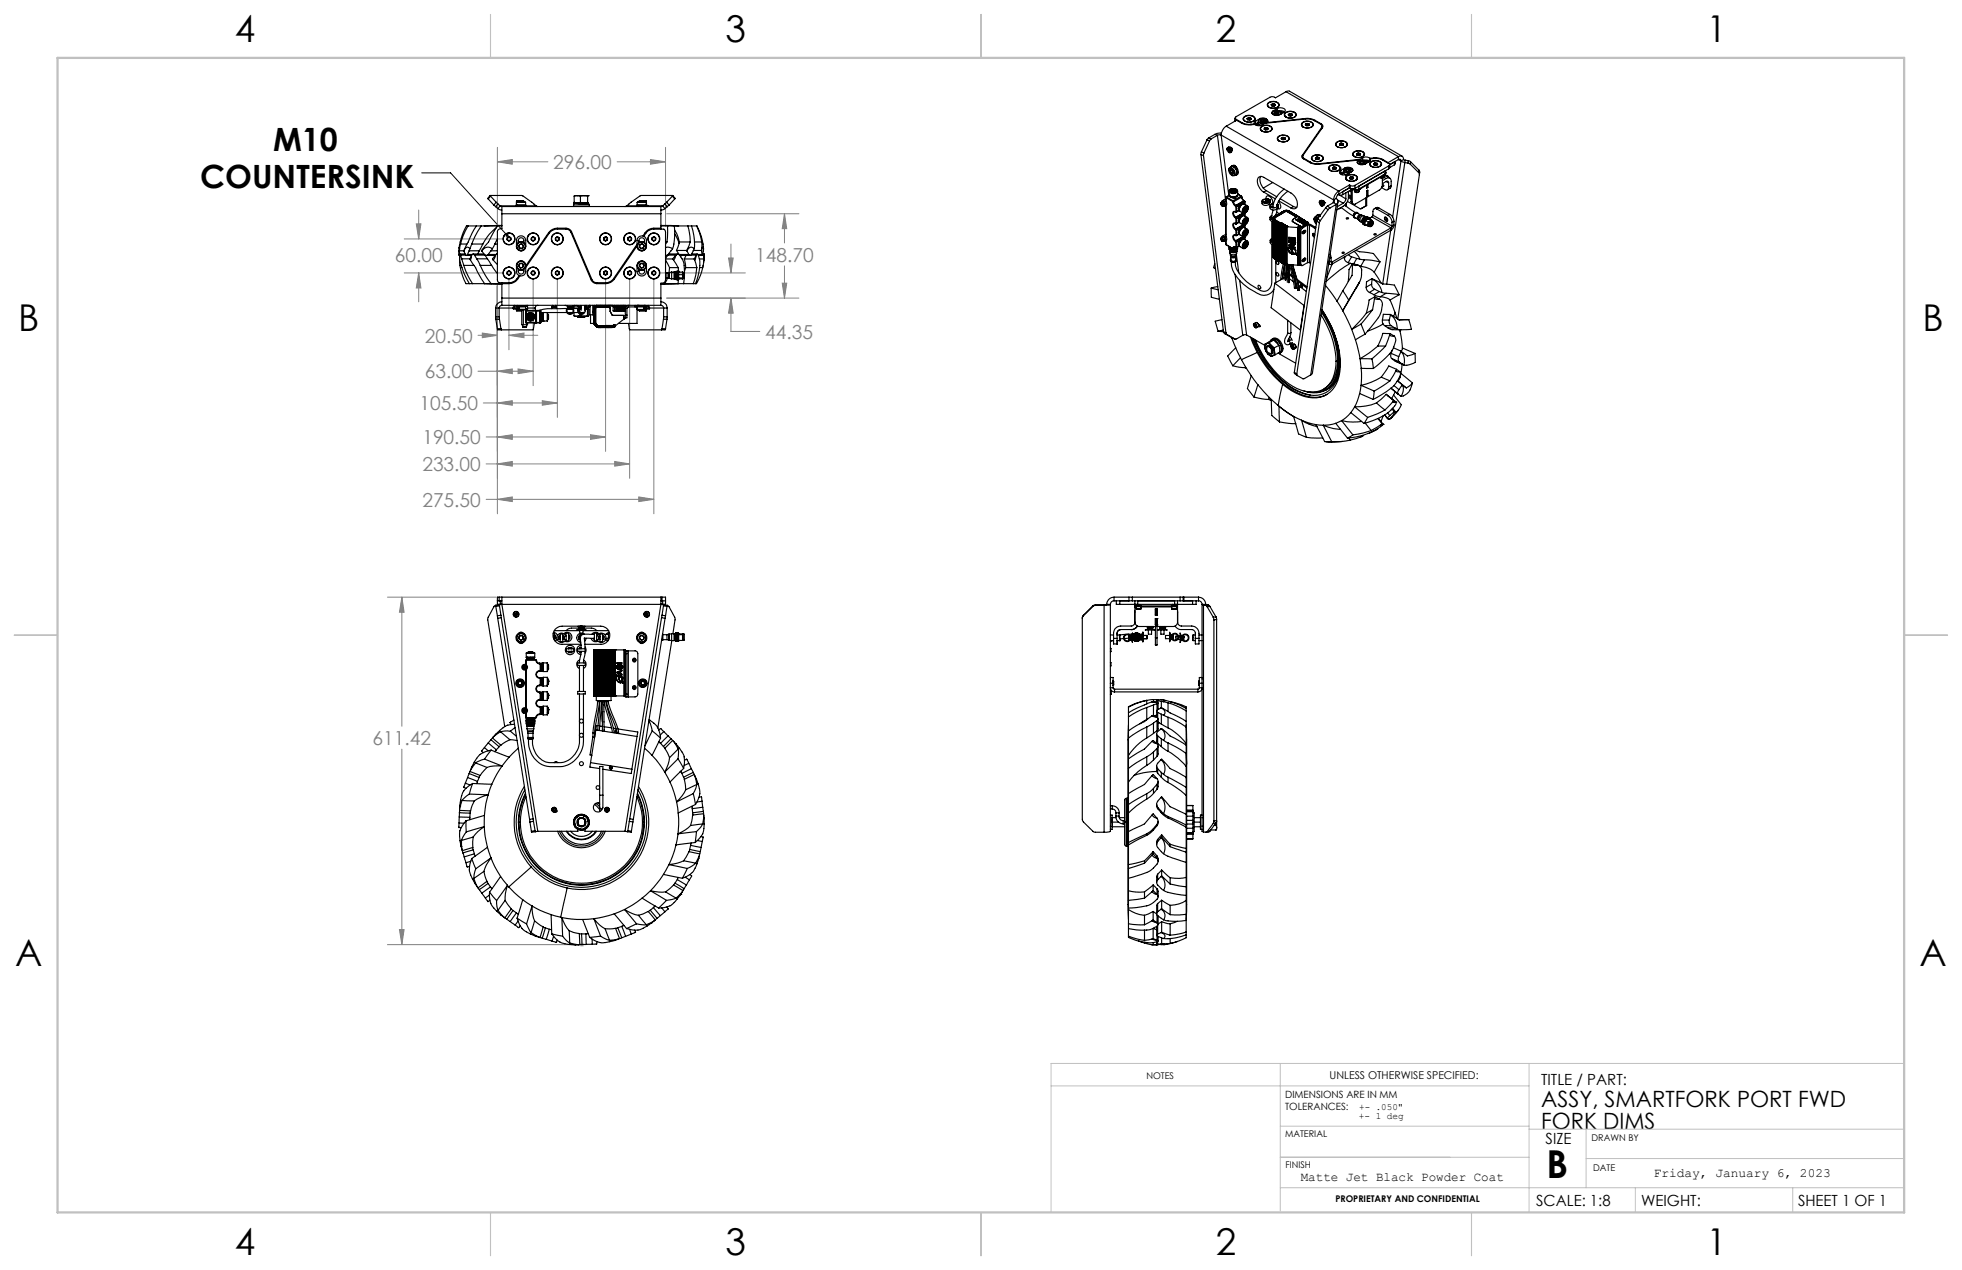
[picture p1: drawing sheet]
<svg xmlns="http://www.w3.org/2000/svg" width="432mm" height="279mm" viewBox="0 0 432 279" stroke-linecap="round" stroke-linejoin="round" font-family="sans-serif">
<defs><g id="words">
<text font-size="8.5" x="340.4" y="259.1">B</text>
<g font-size="8.1">
<text x="51.7" y="9.3">4</text>
<text x="159.7" y="9.3">3</text>
<text x="267.6" y="9.3">2</text>
<text x="375.6" y="9.3">1</text>
<text x="4" y="72.8">B</text>
<text x="423.1" y="72.8">B</text>
<text x="3.3" y="212.5">A</text>
<text x="422.4" y="212.5">A</text>
<text x="51.7" y="276">4</text>
<text x="159.7" y="276">3</text>
<text x="267.6" y="276">2</text>
<text x="375.6" y="276">1</text>
</g>
<g font-size="7.1">
<text x="60.1" y="33.2">M10</text>
<text x="44.1" y="41.3">COUNTERSINK</text>
</g>
<g font-size="4.9">
<text x="339.2" y="243.5">ASSY, SMARTFORK PORT FWD</text>
<text x="339.2" y="248.5">FORK DIMS</text>
</g>
<g font-size="4.2" fill="#808080">
<text x="121.8" y="37.2">296.00</text>
<text x="86.9" y="57.6">60.00</text>
<text x="166.2" y="57.6">148.70</text>
<text x="93.5" y="75.4">20.50</text>
<text x="168.4" y="74.5">44.35</text>
<text x="93.5" y="83.3">63.00</text>
<text x="92.3" y="90.2">105.50</text>
<text x="92.9" y="97.7">190.50</text>
<text x="92.9" y="103.6">233.00</text>
<text x="92.9" y="111.4">275.50</text>
<text x="82" y="163.9">611.42</text>
</g>
<g font-size="3.4">
<text x="339.2" y="238.7">TITLE / PART:</text>
<text x="340.2" y="251.7">SIZE</text>
<text x="338.1" y="265.3">SCALE: 1:8</text>
<text x="361.2" y="265.3">WEIGHT:</text>
<text x="395.7" y="265.3">SHEET 1 OF 1</text>
</g>
<g font-size="2.8">
<text x="286.3" y="259.8">Matte Jet Black Powder Coat</text>
<text x="364" y="258.9">Friday, January 6, 2023</text>
</g>
<text font-size="2.4" x="292.6" y="237.4">UNLESS OTHERWISE SPECIFIED:</text>
<g font-size="2.2">
<text x="282.8" y="241.6">DIMENSIONS ARE IN MM</text>
<text x="282.8" y="244.2">TOLERANCES:</text>
</g>
<g font-size="2.1">
<text x="299.1" y="244.2">+- .050&quot;</text>
<text x="299" y="246.3">+- 1 deg</text>
</g>
<g font-size="2">
<text x="252.3" y="237.4">NOTES</text>
<text x="282.8" y="250.2">MATERIAL</text>
<text x="350.3" y="251.1">DRAWN BY</text>
<text x="282.9" y="257.1">FINISH</text>
<text x="350.6" y="257.7">DATE</text>
<text x="293.9" y="264.4">PROPRIETARY AND CONFIDENTIAL</text>
</g>
</g></defs>
<g fill="none" stroke="#808080" stroke-width=".22">
<path d="M109.5 35.6l3.2-.5v1zM109.5 32.4v17.4M109.5 35.6h11.1M135.8 35.6h10.7M143.2 35.1l3.3 .5-3.3 .5zM146.5 32.4v17.4M89 52.6h21.7M91.6 49.2h1l-.5 3.4zM92.1 46.2v6.4M146.7 47h29.1M160.3 56.8h1.1l-.5 3.2zM160.9 53.7v6.3"/>
<path d="M172.6 47l.5 3.3h-.9zM172.6 47v6.4M172.6 58.5v7.1M89 60h21.7M92.1 60l.5 3.4h-1zM92.1 60v6.4M105.2 73.8h4.3M106.2 73.3l3.3 .5-3.3 .5zM109.5 62.8v50.2M112 73.8l3.3-.5v1zM112 61.3v15.6M112 73.8h6.4"/>
<path d="M117.3 61.3v23.5M122.7 61.3v30.5M133.3 61.3v38M138.6 61.3v43.9M143.9 61.3v51.7M145.2 60h18.8M146.7 65.6h29.1M160.9 65.6l.5 3.3h-1.1zM160.9 65.6v7.3h6.3M172.2 62.3h.9l-.5 3.3zM105.2 81.7h12.1M106.4 88.7h16.3"/>
<path d="M107 96.1h26.3M109.5 81.7l3.2-.5v1zM109.5 88.7l3.2-.5v.9zM109.5 96.1l3.2-.5v1.1zM114 81.2l3.3 .5-3.3 .5zM119.3 88.2l3.4 .5-3.4 .4zM130 95.6l3.3 .5-3.3 .6zM107 102.1h31.6M107 109.9h36.9M109.5 102.1l3.2-.6v1.1zM109.5 109.9l3.2-.6v1zM135.3 101.5l3.3 .6-3.3 .5z"/>
<path d="M140.6 109.3l3.3 .6-3.3 .4zM85.3 131.4h23.9M88.4 131.4l.5 3.3h-1zM88.4 131.4v28.4M88.4 164.8v43M85.3 207.8h41.5M87.9 204.5h1l-.5 3.3z"/>
</g>
<g fill="none" stroke="#c0c0c0" stroke-width=".22">
<path d="M111.5 52.6h1M111.7 52.2l.7 .7M111.7 59.7l.7 .7M112 52.1v1M112 59.5v1.1M112.4 52.2l-.7 .7M112.4 59.7l-.7 .7M116.8 52.6h1M117 52.2l.7 .7M117 59.7l.7 .7M117.3 52.1v1M117.3 59.5v1.1"/>
<path d="M117.7 52.2l-.7 .7M117.7 59.7l-.7 .7M122.1 52.6h1.1M122.3 52.2l.7 .7M122.3 59.7l.7 .7M122.7 52.1v1M122.7 59.5v1.1M123 52.2l-.7 .7M123 59.7l-.7 .7M132.8 52.6h1M132.9 52.2l.7 .7M132.9 59.7l.7 .7"/>
<path d="M133.3 52.1v1M133.3 59.5v1.1M133.6 52.2l-.7 .7M133.6 59.7l-.7 .7M138.1 52.6h1M138.2 52.2l.7 .7M138.2 59.7l.7 .7M138.6 52.1v1M138.6 59.5v1.1M138.9 52.2l-.7 .7M138.9 59.7l-.7 .7M143.4 52.6h1"/>
<path d="M143.5 52.2l.8 .7M143.5 59.7l.8 .7M143.9 52.1v1M143.9 59.5v1.1M144.3 52.2l-.8 .7M144.3 59.7l-.8 .7M111.5 60h1M116.8 60h1M122.1 60h1.1M132.8 60h1M138.1 60h1M143.4 60h1"/>
<path d="M127.6 207.8h1M127.7 207.5l.7 .7M128.1 207.3v1M128.4 207.5l-.7 .7M231.3 238.9h105.2M281.8 234v32.4M336.5 234v32.7M419.1 234h-187.8v32.7M281.8 254.6h54.7M281.8 247.8h54.7M336.5 248.4h82.6M349.1 248.4v12.9"/>
<path d="M349.1 254.9h70M281.8 261.3h137.3M359.9 261.3v5.4M394.5 261.3v5.4"/>
</g>
<path d="M92.8 38h6.4l12.4 13.8" fill="none" stroke="#000" stroke-width=".22"/>
<path d="M108 3.2v9.5M215.9 3.2v9.5M323.8 3.2v9.5M3.1 139.7h9.6M419.1 139.7h9.5M108 266.7v9.6M215.9 266.7v9.6M323.8 266.7v9.6" fill="none" stroke="#c0c0c0" stroke-width=".25"/>
<path d="M12.7 12.7h406.4v254h-406.4z" fill="none" stroke="#c0c0c0" stroke-width=".5"/>
<path d="M111.4 51.5a.34 .34 0 0 1 .5 .1 .34 .34 0 0 1-.1 .4l-.2-.2 .2 .2h-.4l-.1-.3z" fill="#000"/>
<g fill="#808080">
<path d="M87.9 204.5h1l-.5 3.3zM88.4 131.4l.5 3.3h-1zM112 73.8l3.3-.5v1zM106.2 73.3l3.3 .5-3.3 .5zM114 81.2l3.3 .5-3.3 .5zM109.5 81.7l3.2-.5v1zM119.3 88.2l3.4 .5-3.4 .4zM109.5 88.7l3.2-.5v.9zM130 95.6l3.3 .5-3.3 .6zM109.5 96.1l3.2-.5v1.1zM135.3 101.5l3.3 .6-3.3 .5zM109.5 102.1l3.2-.6v1.1zM140.6 109.3l3.3 .6-3.3 .4zM109.5 109.9l3.2-.6v1zM160.3 56.8h1.1l-.5 3.2zM160.9 65.6l.5 3.3h-1.1zM92.1 60l.5 3.4h-1zM91.6 49.2h1l-.5 3.4z"/>
<path d="M172.2 62.3h.9l-.5 3.3zM172.6 47l.5 3.3h-.9zM109.5 35.6l3.2-.5v1zM143.2 35.1l3.3 .5-3.3 .5z"/>
</g>
<g fill="none" stroke="#000" stroke-width=".25">
<path d="M264.3 34l.6 .2M264.3 34l5 39M264.4 33.4l-.1 .6M264.4 33.4l.6 .3M264.9 34.2l4.9 39M265 33.7l-.1 .5M265.6 30.8l.6 .2M265.6 30.8l-1.2 2.6M266 30.3l-.4 .5M266 30.3l.6 .3M266.2 31l-1.2 2.7M266.6 30.6l-.4 .4"/>
<path d="M267.4 29.6l.5 .2M267.4 29.6l-1.4 .7M267.9 29.8l-1.3 .8M267.9 29.8l1.8 14M268.7 29.7l-.8 .1M268.7 29.7l24.8 14.3M268.7 29.7l1.7 13.3M268.8 29.3l-1 .1-.4 .2M269.9 27.8a2.55 2.55 0 0 0-1.2 1.9M269.9 27.8l24.7 14.3M270 32.8a.37 .37 0 0 1 .4-.4 .37 .37 0 0 1 .4 .4 .39 .39 0 0 1 .2 .5 .39 .39 0 0 1-.6 .2M270 32.8h.1"/>
<path d="M270.1 32.6a.61 .61 0 0 1 .6 .3 .61 .61 0 0 1 0 .7 .74 .74 0 0 1-.6-1zM270.2 32.5a.63 .63 0 0 1 .8 .2 .63 .63 0 0 1-.2 .9M270.3 32.9h.1M270.3 32.9v.2M270.3 33.1l.1 .1M270.4 37.4a.52 .52 0 0 1 .4-.6 .52 .52 0 0 1 .6 .4 .9 .9 0 0 1 .1 1.5l-.5-.1M270.4 32.9l.2 .3M270.4 32.9v.1M270.4 33l.2 .2M270.4 33l-.1 .1M270.5 37.1a.97 .97 0 0 1 1 .4 .97 .97 0 0 1 0 1.1 1.07 1.07 0 0 1-1-1.5zM270.6 33.2h-.2"/>
<path d="M270.6 33.1v.1M270.6 36.9a1.05 1.05 0 0 1 1.2 0 1.05 1.05 0 0 1 .4 1.2l-.2 .3-.4 .2M270.7 37.7l.3 .5M270.7 37.7l.5-.2 .2 .2M270.8 32.4l.1 .1M270.8 37.4h.3M270.8 37.4l-.1 .3M270.8 36.8a.67 .67 0 0 1 .7-.3 .67 .67 0 0 1 .6 .5 1.02 1.02 0 0 1 0 1.5h-.3M270.9 32.5l.3 .2-.1 .4M270.9 32.5l.3 .4M271 38.2h.3M271 38.2l.4-.2-.1 .2"/>
<path d="M271 36.5a1.18 1.18 0 0 1 1.5 1.5v.3l-.4 .2M271.1 37.4a.6 .6 0 0 1 .2 .8M271.2 32.9h.1M271.4 36.4h.4l.3 .4M271.5 36.7a1.3 1.3 0 0 1 .7 1.3M271.7 36.4h-.1M271.8 26v.6M271.9 26.1l1.5 .9M271.9 26.1v.5M271.9 36.5v.1M272 36.6h-.1M273.4 27l.6 .3h1.3"/>
<path d="M273.4 27v.2M273.6 26.1l.4 .6M273.8 25.9a1.57 1.57 0 0 1 2.4 .2 1.41 1.41 0 0 1-2.6 0zM273.8 25.8a1.67 1.67 0 0 1 2.4 .3 1.54 1.54 0 0 1-2.6 .1zM274.5 26.1l.1 .2M274.6 26.3h.1M274.8 25.9l.4 .1M274.8 25.9l-.3 .2M274.8 26.3l.3 .1M274.8 26.3l-.1 .1M274.8 25.9v.4M275.2 26l.1 .2"/>
<path d="M275.2 26v.3l.1-.1M275.3 26.2l-.2 .2-.5-.1M275.3 27.3v.1M275.3 27.4h-1.4l-1.8-.9-2.2 1.3M276.1 27.3h-.8M276.1 27.3v.1M276.2 26.1l-.4 .6M276.3 26.6l-.3 .3 .1 .4M276.3 27.3l-.1 .1M276.3 26.6v.7M276.6 27.4l-.1 .2M276.6 27.4v.2"/>
<path d="M276.9 26.7l.1 .5 .4 .4h-.1M276.9 26.9l-.6 .4M277 27.2l-.4 .2M277.2 26.3a1.03 1.03 0 0 1 1.6 .3 1.04 1.04 0 0 1-1.8-.1zM277.2 26.1a1.12 1.12 0 0 1 1.7 .5l-.3 .4M277.2 26.1l-.9 .5M277.2 26.1v.2M277.2 27.5l.1 .1M277.3 26.2a.48 .48 0 0 0-.4 .6 .48 .48 0 0 0 .6 .4h.7M277.3 27.6h.1M277.4 28.3l.3 .6M277.5 38.8a2.67 2.67 0 0 0 1.2 3.1"/>
<path d="M277.5 26.7l.3 .2 .5-.2M277.5 26.7l.1 .1M277.5 27.9a1.59 1.59 0 0 1 2.5 .4 1.46 1.46 0 0 1-2.3 .5l-.3-.5zM277.5 26.4v.3M277.6 27.9a1.55 1.55 0 0 1 2.3 .4 1.41 1.41 0 0 1-2.2 .5l-.3-.3zM278 26.3l-.5 .1M278 26.3l.4 .2M278 26.8l-.2 .1M278 26.8h.1M278 26.3v.5M278.2 28.4l.4 .2 .4-.1M278.2 28.4l.2 .1"/>
<path d="M278.3 28.2l-.1 .2M278.3 28.2v.3M278.3 26.7v.1M278.4 26.5l-.1 .2M278.6 26.2l.3 .5M278.6 27v.1M278.8 28.1l.3 .2M278.8 28.1l-.5 .1M278.8 28.1v.4M278.8 28.5h-.4M278.8 28.5h.1M278.9 26.7h.1"/>
<path d="M279 23.1l.3 .5M279 22.7a1.65 1.65 0 0 1 2.5 .3 1.46 1.46 0 0 1-2.2 .6l-.4-.4zM279.1 28.3l-.1 .2M279.1 22.8a1.53 1.53 0 0 1 2.3 .2 1.38 1.38 0 0 1-2.1 .6l-.3-.4zM279.8 23l.1 .2M279.9 23.2v.1M279.9 24.9h.1M279.9 28.3l-.3 .6M280.1 22.9h.4M280.1 22.9l-.3 .1M280.1 22.9v.3M280.1 23.2l.4 .1"/>
<path d="M280.1 23.2l-.1 .1M280.2 24.6a1.01 1.01 0 0 1 1.6 .3 1.05 1.05 0 0 1-1.8-.1zM280.2 24.4v.1M280.3 24.5l-.4 .5M280.5 25l.4 .2 .5-.2M280.5 25l.1 .1M280.5 22.9l.1 .3M280.5 24.7v.3M280.5 22.9v.3M280.6 23.2l-.4 .2-.3-.2M280.6 23.2l-.1 .1M281 24.6l.4 .1"/>
<path d="M281 24.6l-.5 .1M281 25.1h-.2M281 25.1h.1M281 24.6v.5M281.1 23.9a1.17 1.17 0 0 1 1.8 .5l-.3 .3-.9 .5a1.14 1.14 0 0 1-1.8-.5l.3-.3M281.1 23.9v.4M281.1 23.9l-.9 .5M281.2 30.5l.3 .5M281.3 30.2a1.57 1.57 0 0 1 2.4 .2 1.39 1.39 0 0 1-1.3 .8 1.39 1.39 0 0 1-1.2-.8zM281.3 30.1a1.67 1.67 0 0 1 2.4 .3 1.54 1.54 0 0 1-2.6 .1zM281.4 25l-.1 .1M281.4 24.4h.9l.4 .2"/>
<path d="M281.4 24.7v.3M281.4 23.1v.3l-.3 .2M281.6 24.5l.2 .2 .1 .4M281.8 24.6l.6 .2M281.9 24.9v.2M282 30.4l.1 .3M282.1 30.7h.1M282.3 30.2l.5 .1M282.3 30.2l-.3 .2M282.3 30.6l.3 .1M282.3 30.6l-.1 .1M282.3 30.2v.4"/>
<path d="M282.7 25.3l.4 .5M282.8 30.3v.3M282.8 30.3v.4M282.8 30.6l-.2 .1h-.5M282.8 24.9a1.63 1.63 0 0 1 2.5 .3 1.5 1.5 0 0 1-2.7 .1zM282.8 30.6l-.1 .1M282.9 24.8a1.62 1.62 0 0 1 2.3 .4 1.42 1.42 0 0 1-2.5 0zM283 20.2l-2.3 1.3-.6-.2h-.5l-7.6 4.4-.1 .4M283 20.2l.8-.1 24.8 14.3M283 20.2l24.8 14.3M283.6 25.2v.2M283.6 25.4h.1"/>
<path d="M283.7 30.5l-.4 .5M283.9 25l.4 .1M283.9 25l-.3 .2M283.9 25v.4M283.9 25.4l.3 .1M283.9 25.4l-.2 .1M284.3 25.1l.1 .2M284.4 25.3l-.3 .2-.5-.1M285.2 25.3l-.3 .5M286.5 27.4l.3 .5M286.6 27a1.67 1.67 0 0 1 2.4 .4 1.51 1.51 0 0 1-2.6 0zM286.6 34.1a.55 .55 0 0 0 .3 .9l1.6 .9 1.3 .3 9.2-1"/>
<path d="M286.6 34.1v.6M286.7 27a1.55 1.55 0 0 1 2.3 .4 1.43 1.43 0 0 1-2.2 .5l-.3-.3zM286.7 34.4v.4M286.7 34.6l-.1 .1M287.1 34.9v.1M287.1 34.9l1.3 .8M287.3 27.3l.1 .3M287.3 26.1a3.3 3.3 0 0 1 2.1 .4M287.3 26.1v.1M287.3 26.1l-8.7 .9M287.3 26.2l-8.9 .9-.6 .4a1.55 1.55 0 0 1-1.6-.1h-.9M287.3 26.2l1.8 .2 1.5 .9a.49 .49 0 0 1 .3 .7"/>
<path d="M287.4 27.6h.1M287.6 27.2l.4 .1M287.6 27.2l-.3 .1M287.6 27.2v.4M287.6 27.6h.4M287.6 27.6l-.1 .1M288 27.3l.1 .2M288 27.3v.3M288.1 27.5l-.2 .2-.5-.1M288.1 27.5l-.1 .1M288.4 35.7l.7 .2 1.2 .1M288.4 35.7v.1"/>
<path d="M288.7 34.9l.3 .4M288.7 34.8v.1M288.8 34.4a1.7 1.7 0 0 1 2.5 .3 1.5 1.5 0 0 1-2.7 .1zM288.9 34.4a1.62 1.62 0 0 1 2.3 .4 1.47 1.47 0 0 1-2.5 .1zM289 27.4l-.1 .3-.3 .2M289.4 26.5l1.4 .7M289.4 26.5v.1M289.5 34.7l.1 .3M289.6 35h.1M289.8 34.6h.5M289.8 34.6l-.3 .1M289.8 35h.4"/>
<path d="M289.8 35h-.1M289.8 34.6v.4M290.3 34.6v.3M290.3 34.6v.4M290.3 34.9l-.2 .2-.5-.1M290.3 34.9l-.1 .1M290.3 36v.1M290.8 27.2a.57 .57 0 0 1 .2 .9l-4.2 6.1a.49 .49 0 0 0 .3 .7M290.8 27.2v.2M290.9 28l-4.3 6.1M290.9 28v.3M290.9 28l.1 .1"/>
<path d="M290.9 27.8v.4M291.2 34.9l-.4 .4M291.2 34.8v.1M292.5 37h.1M292.5 37l.3 .5M292.6 36.7a1.53 1.53 0 0 1 2.3 .2 1.36 1.36 0 0 1-2.1 .6l-.3-.4zM292.7 36.5a1.65 1.65 0 0 1 2.3 .4 1.46 1.46 0 0 1-2.2 .6 .56 .56 0 0 1-.4-.5 .56 .56 0 0 1 .3-.5zM293.3 36.9l.1 .2M293.4 37.1v.1M293.6 36.8h.4M293.6 36.8l-.3 .1M293.6 37.1l.3 .1"/>
<path d="M293.6 37.1l-.1 .1M293.6 36.8v.3M294 31.8l.3 .5M294 36.8l.1 .3M294 36.8v.3M294.1 31.4a1.67 1.67 0 0 1 2.4 .3 1.51 1.51 0 0 1-2.6 .1zM294.1 31.5a1.53 1.53 0 0 1 2.4 .2 1.43 1.43 0 0 1-2.2 .5l-.3-.3zM294.1 37.1l-.3 .2-.4-.2M294.1 37.1l-.1 .1M294.8 31.7l.1 .2M294.9 31.9h.1M295 37h.1"/>
<path d="M295 37l-.4 .5M295.1 37.5v.6M295.1 38.1l-.1 .1M295.1 31.5l.5 .1M295.1 31.5l-.3 .2M295.1 31.9l.4 .1M295.1 31.9l-.1 .1M295.1 31.5v.4M295.4 38.3l-.1 .1M295.4 38.3v.2M295.6 31.6l.1 .3M295.6 31.6v.3"/>
<path d="M295.7 31.9l-.3 .1-.5-.1M295.7 31.9h-.2M295.7 37.5v.6l.5 .4-.1-.1M295.7 37.8l-.6 .3M295.7 38.1l-.3 .2M295.9 37.1a1.08 1.08 0 0 1 1.7 .4 1.03 1.03 0 0 1-1.8-.1zM296 37a1.15 1.15 0 0 1 1.7 .5l-1.2 .8a1.12 1.12 0 0 1-1.7-.5l.3-.3M296 37l-.9 .5M296 37v.1M296 38.4h.1M296.1 37.1a.48 .48 0 0 0-.4 .5 .48 .48 0 0 0 .6 .4l.7 .1M296.1 38.4v.1"/>
<path d="M296.2 39.2l.3 .5M296.2 39.2h.1M296.3 37.5l.2 .2 .6-.1M296.3 37.5l.1 .1M296.3 38.8a1.7 1.7 0 0 1 2.5 .3 1.5 1.5 0 0 1-2.7 .1zM296.3 37.3v.2M296.3 37.3v.3M296.4 38.7a1.62 1.62 0 0 1 2.3 .4 1.47 1.47 0 0 1-2.5 .2zM296.5 31.8l-.1 .2-.2 .3M296.8 37.1l-.5 .2M296.8 37.1l.4 .2M296.8 37.1v.6"/>
<path d="M296.8 37.7h-.2M296.8 37.7h.1M297 39.1l.1 .2M297.1 39.3h.1M297.1 37.6h-.1M297.2 37.3l-.1 .3M297.4 38.9l.4 .1M297.4 38.9l-.4 .2M297.4 37.1l.3 .4M297.4 38.9v.4M297.4 39.3l.3 .1M297.4 39.3l-.2 .1"/>
<path d="M297.7 37.5h.1M297.7 34l.4 .5M297.7 33.9v.1M297.8 39l.1 .2M297.8 39v.3M297.9 39.2l-.3 .2-.5-.1M297.9 33.5a1.63 1.63 0 0 1 2.4 .4 1.57 1.57 0 0 1-2.5 .3l-.1-.3zM297.9 39.2l-.2 .1M298 33.5a1.47 1.47 0 0 1 2.2 .5 1.5 1.5 0 0 1-2.5-.1zM298.6 33.9l.1 .2M298.7 34.1h.1M298.7 39.2l-.4 .5"/>
<path d="M298.7 39.2h.1M298.9 33.7l.4 .1M298.9 33.7l-.3 .2M298.9 33.7v.4M298.9 34.1h.3M298.9 34.1h-.1M298.9 35.4a1.11 1.11 0 0 1 1.7 .3 1.04 1.04 0 0 1-1.8-.1zM299 35.2v.2M299.1 35.3l-.4 .5M299.3 35.8l.3 .2 .5-.2M299.3 35.1l-9 .9M299.3 35.1v.1"/>
<path d="M299.3 35.8l.1 .1M299.3 35.5v.3M299.3 33.8l.1 .2M299.3 33.8v.3M299.4 34l-.3 .2-.4-.1M299.4 34l-.1 .1M299.8 35.4l.4 .2M299.8 35.4l-.5 .1M299.8 35.9l-.2 .1M299.8 35.9l.1 .1M299.8 35.4v.5M299.9 34.7a1.48 1.48 0 0 1 1.6 .1"/>
<path d="M299.9 34.7l-.6 .4M299.9 34.7v.5M300.1 35.8v.1M300.2 35.6l-.1 .2M300.2 34l-.3 .5M300.2 33.9v.1M300.4 35.3l.3 .3v.3M300.5 35.4l.7 .3M300.7 35.8v.1M301.5 36.1l.3 .5M301.5 34.8v.7l-.8-.3h-.5M301.6 35.8a1.57 1.57 0 0 1 2.4 .3 1.4 1.4 0 0 1-1.3 .7 1.4 1.4 0 0 1-1.2-.7z"/>
<path d="M301.6 35.7a1.67 1.67 0 0 1 2.5 .4 1.51 1.51 0 0 1-2.7 0zM301.6 34.9a4.3 4.3 0 0 1 2.5 .2l1.7 1-.2 .4M301.6 34.9v.4l-1.1 .8a1.15 1.15 0 0 1-1.8-.5l.3-.4M301.6 34.9v.4M302.3 36l.1 .3M302.3 34.7a3.3 3.3 0 0 1 2.1 .4M302.3 34.7l-.8 .1M302.3 34.7v.2M302.4 36.3h.1M302.6 35.8l.5 .1M302.6 35.8l-.3 .2M302.6 36.2l.4 .1"/>
<path d="M302.6 36.2l-.1 .1M302.6 35.8v.4M303.1 35.9l.1 .3M303.1 35.9l-.1 .4 .2-.1M303.2 36.2l-.3 .1h-.5M303.7 39a.55 .55 0 0 0 .7 .1 .55 .55 0 0 0 .3-.5l1.2 .6M303.8 39.1h.7M304 36.1l-.3 .5M304.2 39.2v1.6l-.5 1-5.4 3.1a.44 .44 0 0 1-.5 0 .44 .44 0 0 1-.2-.4M304.3 38.6v.1l-5.1 2.9M304.4 35.1l1.1 .7M304.4 35.1v.2"/>
<path d="M304.6 39.1h-.1M304.6 39l.4 .3M304.8 38.3l-.5 .3M304.8 38.4h.1M304.8 38.4l-.2 .2-.4 .1M304.8 38.4v-.8l-5.8 3.4v.6M304.9 38.3l-.1 .1M304.9 38.2v.1M305 37.9l-.1 .3-5.9 3.4M305 37.5l-.1 .8M305 38.7h.3l.4 .4M305 39.3a.69 .69 0 0 1 .9-.1 .69 .69 0 0 1 .3 .7v1"/>
<path d="M305 39.9a.33 .33 0 0 1 .5 0 .33 .33 0 0 1 .1 .4M305 39.9l-.7 .5 .1 .5-.3 .2M305 39.3l-.8 .5M305 39.9l.6 .4M305.4 38.7l-.2 .1M305.5 38.8v.1M305.5 38.9h-.1M305.5 35.8v.1M305.6 36.5l-7.4 4.3M305.6 36.5v.6M305.6 37.1l-7.4 4.4M305.9 36.9l-.3 .2"/>
<path d="M305.9 36.2v.7M305.9 36.2l1-.6v.7M306.9 36.3l-1 .6M307.1 35.5v.6l-.2 .2M307.8 34.5a.67 .67 0 0 1 .8-.1 .67 .67 0 0 1 .3 .7M307.8 35.1a.34 .34 0 0 1 .4 0 .34 .34 0 0 1 .1 .3M307.8 34.5l-2.3 1.3M307.8 34.5v.6M307.8 35.1l-1.9 1.1M307.8 35.1l.5 .3M308.3 35.4l.9 .4M308.3 35.4l-1.8 12.4"/>
<path d="M308.9 35.1l.4 .1M308.9 35.1l-.6 .3M309.2 35.8l.6 .1M309.2 35.8l-4 26.7M309.3 35.2l-.1 .6M309.3 35.2l.6 .1M309.8 35.9l.6 .2M309.9 35.3l.5 .3M309.9 35.3l-.1 .6M310.4 36.1l1.8 1.9M310.4 35.6v.5M310.4 35.6l1.9 1.8"/>
<path d="M312.2 38l.2 .4M312.3 37.4l.2 .4-.1 .6M312.3 37.4l-.1 .6M312.4 38.4l-4.8 31.8M101 56.2h.2M101.1 56h.1M101.1 55.2v.8M101.1 55.2h1M101.1 57.2l1.2 3.3 1 1.9M101.1 54.7v-.3l-.1 1.8 .1-.2M101.1 54.7v.5M101.1 57l.1 1.4"/>
<path d="M101.2 56.2l-.1 1M101.2 58.4a13.3 13.3 0 0 0 1.4 4h.7M101.2 58.4h.3M101.3 55.9h1.1M101.4 53.7l-.3 1M101.4 53.7h1.4M101.4 56.1l-.1-.2-.1 .3M101.4 56.1l.2 .8M101.4 56.1h1.1M101.6 56.9l.5 1.5M101.6 56.9h1.9M102.1 58.4l.9 2.3 1 1.7"/>
<path d="M102.1 58.4h2.2M102.1 55.2l.5 1 .3-.2M102.7 56.2h1.1M102.9 56h1M103 49.7h-.3l-.8 1.5-.9 3.4M103 49.7a13.6 13.6 0 0 0-1.6 4M103 49.7h1.8M103.3 55.2h2.2M103.3 55.2l-.4 .8M103.4 54.7a.64 .64 0 0 0-.6-.3 .64 .64 0 0 0-.6 .5l-.1 .3M103.4 54.7l-.1 .5M103.5 57.2l1.2 1.7 1.9 3.5"/>
<path d="M103.8 56.2l-.3 1M103.8 56.2l-.4 .8 .1 .2M103.8 53.7l-.4 1M103.8 53.7h2.5M104.1 55.9h2.3l.3 .2M104.4 56.1l-.3-.2-.3 .3M104.4 56.1l.5 .8M104.4 56.1h2.3M104.9 56.9l.8 1.5M104.9 56.9h2.4M105.5 55.2l-.4 .7M105.7 58.4l1.2 2.3 1.2 1.7"/>
<path d="M105.7 58.4h2.5M105.9 49.7h-1.1l-.9 1.5-1.8 4M105.9 49.7l-1.3 2.2-.8 1.8M105.9 49.7h3.6M106 55.2l.8 .9 .3 .1 .4-.2M106.3 53.7l-.8 1.5M106.7 56.1l.6 .8M107.3 56.9l.9 1.5M107.5 43.8l1.2 1.3M107.8 43h7.1l3.1 2.3M107.8 43l.1 .1M107.8 43l-.4 .6 .1 .2"/>
<path d="M107.9 43.1l1.3 1.4M107.9 43.1l-.4 .7M108.1 55.2l-.6 .8M108.1 55.2h1.4M108.2 58.4l1.3 1.7M108.4 54.7a1.51 1.51 0 0 0-2.4 .5M108.4 54.7l-.3 .5M108.5 57.2l1 1M108.7 45.1l.4 .4M108.9 53.7l-.5 1M108.9 53.7h.6M109 56.2l-.5 1"/>
<path d="M109 56.2l-.6 .8 .1 .2M109 56.2h-2M109.1 45.5l.5 .4M109.2 44.5l.4 .4M109.2 44.5l-.5 .6M109.3 50l-1.6 1.5-1.4 2.2M109.5 55.9l-.5 .3M109.5 52.6l-.6 1.1M109.5 55.7l-.2 .3h-1.8M109.5 49.7l-1 1.5a10.6 10.6 0 0 1-2.5 3.9v.1M109.5 49.7h1M109.6 45.9l.9 .3"/>
<path d="M109.6 44.9l.5 .4M109.6 44.9l-.5 .6M110.1 45.3l.4 .1M110.1 45.3l-.5 .6M110.1 45.3h3.4M110.5 49.6l-4 .1M110.5 47v3.3a.8 .8 0 0 0-1 .7v10.8l.4 .4h2.1a2.21 2.21 0 0 0 1.8-.9l.5-.7a.88 .88 0 0 1-.6-.9v-1.3a1.02 1.02 0 0 1 1-1 1.02 1.02 0 0 1 1 1.1l5-7.3a2.44 2.44 0 0 1 2-1h1.9a1.46 1.46 0 0 1 1.2 .8l4.5 10.5a1.12 1.12 0 0 0 1 .7h2a2.21 2.21 0 0 0 1.7-.9l5.2-7.5v-.9a1.05 1.05 0 0 1 1.3-1 2.68 2.68 0 0 1 2.4-1.7h1.6M110.5 45.4v1.6M110.5 47h35M110.5 45.4h35M111.6 52.7l.4 .3M111.7 59.8l-.1 .5"/>
<path d="M111.7 52.3l-.1 .4M112 59.6l-.3 .2M112 59.6l.4 .3M112 52.1l-.3 .2M112 52.1l.4 .3M112.4 59.9v.4M112.4 52.4v.4M112.4 52.8l-.4 .2M113.6 45.2h2.2v.2h-2.2zM113.6 45.2l-.1 .2M113.7 45.1h.1M113.7 44.3h.1"/>
<path d="M113.7 44.3h1.6M113.7 44.5h2zM113.7 44.3v.8M113.7 45.1v.1M114 52.1a1.04 1.04 0 0 1 1.1-.1 1.04 1.04 0 0 1 .6 .9v1.3a1.02 1.02 0 0 1-1 1 1.02 1.02 0 0 1-1-1v-1.5zM114.1 59.2v.5a.62 .62 0 0 0 .6 .6 .62 .62 0 0 0 .6-.6v-.5M114.1 53.4v-.5a.62 .62 0 0 1 .6-.6 .62 .62 0 0 1 .6 .6v.5M114.1 45.4h.1M114.1 59.4h1.2M114.1 53.2h1.2M114.2 58.5l.3 .4M114.2 54.3l.3 .3"/>
<path d="M114.4 58l-.2 .5M114.4 53.8l-.2 .5M114.9 58h-.5M114.9 58l.3 .3M114.9 53.7l-.5 .1M114.9 53.7l.3 .4M115 58.8l-.5 .1M115 54.6h-.5M115.2 58.3l-.2 .5M115.2 54.1l-.2 .5M115.3 44.3v.1M115.3 45.4h.1"/>
<path d="M115.4 45.4h.1M115.7 45.1h-2l.1 .1M115.7 44.5v.6M115.7 45.1l-.1 .1M115.8 45.3h2.2M116.9 52.7l.4 .3M117 52.3l-.1 .4M117.1 59.7h.4M117.1 59.7l-.2 .4M117.4 52.1l-.4 .2M117.4 52.1l.3 .3M117.5 59.7l.3 .3"/>
<path d="M117.7 52.8l-.4 .2M117.7 52.4v.4M118 45.3l.4 .1M122.3 59.8v.5M122.3 52.3v.4M122.3 52.7l.3 .3M122.7 59.6l-.4 .2M122.7 59.6l.3 .3M122.7 52.1l-.4 .2M122.7 52.1l.3 .3M123 52.8l-.4 .2M123 59.9v.4"/>
<path d="M123 52.4v.4M126.2 45.4v-.3h3.5v.3M126.3 44.7v.4M126.4 44.5l.7 .2M126.4 44.5l.1 .2M126.4 43.1v1.4M126.4 43h.1M126.4 44.6l.1 .1M126.5 43l-.1 .1M126.5 43h.6M126.5 44.7h.6M127 44.7h-.7l3.3 .2"/>
<path d="M127.1 43l.6 .1M127.1 43h1.5M127.1 44.7h1.5M127.1 43l-.7 .1M127.2 44.7h-.3l1 .1M127.2 44.7h.6M127.2 44.7v.1M127.2 44.7h1.5M127.2 44.7h.1M127.7 44.5l.9 .2M127.7 44.5l-.6 .2M127.7 43.1v1.4"/>
<path d="M128.6 43l-.9 .1M128.6 43l.7 .1M128.6 43h.8M128.6 44.7h.8M128.7 44.8h-.6M128.7 44.7l-1.4 .1M128.7 44.7v.1M128.7 44.8h.1M129.3 44.5l-.7 .2M129.3 44.5l.1 .2M129.3 43.1v1.4M129.4 43l-.1 .1"/>
<path d="M129.4 44.7h.1M129.4 43h.1M129.5 43h.1M129.7 44.9v.2M132.9 52.7l.3 .3M132.9 59.8v.5M132.9 52.3v.4M133.3 59.6l-.4 .2M133.3 59.6l.4 .3M133.3 52.1l-.4 .2M133.3 52.1l.4 .3M133.6 52.8l-.4 .2"/>
<path d="M133.7 59.9l-.1 .4M133.7 52.4l-.1 .4M137.9 45.3l-.4 .1M137.9 45.3h2.2M138.2 52.7l.4 .3M138.2 52.3v.4M138.2 59.8v.5M138.6 52.1l-.4 .2M138.6 52.1l.4 .3M138.6 59.6l-.4 .2M138.6 59.6l.4 .3M139 52.4v.4"/>
<path d="M139 52.8l-.4 .2M139 59.9v.4M140.2 44.5h2M140.2 45.1h2M140.2 44.5v.6M140.2 45.1l.1 .1M140.5 45.4h.1M140.5 57.7a1.04 1.04 0 0 1 1.1-.2 1.04 1.04 0 0 1 .7 .9v1.3a1.04 1.04 0 0 1-1.1 1 1.04 1.04 0 0 1-1-1v-1.5zM140.5 45.4h1.9M140.6 59.2v.5a.62 .62 0 0 0 .6 .6 .62 .62 0 0 0 .7-.6v-.5M140.6 53.4v-.5a.62 .62 0 0 1 .6-.6 .62 .62 0 0 1 .7 .6v.5M140.6 45.4h.1"/>
<path d="M140.6 59.4h1.3M140.6 53.2h1.3M140.7 44.3h.1M140.7 44.3h1.6M140.7 44.3v.1M140.8 58.5l.3 .4M140.8 54.3l.3 .3M140.9 58.1l-.1 .4M140.9 53.8l-.1 .5M141.4 58l-.5 .1M141.4 58l.3 .3M141.4 53.7l-.5 .1"/>
<path d="M141.4 53.7l.3 .4M141.6 58.8l-.5 .1M141.6 54.6h-.5M141.7 58.3l-.1 .5M141.7 54.1l-.1 .5M141.9 45.4h.1M142.2 45.1h.1M142.2 44.5v.6M142.2 45.1l-.1 .1M142.3 44.3v.8M142.3 45.1l-.1 .1M142.4 45.2h.1"/>
<path d="M142.4 45.2h-2.3v.2h.4M142.4 45.2v.2M142.4 45.3h3.4M143.5 52.7l.4 .3M143.5 52.3v.4M143.5 59.8v.5M143.9 52.1l-.4 .2M143.9 52.1l.4 .3M143.9 59.6l-.4 .2M143.9 59.6l.4 .3M144.3 52.8l-.4 .2M144.3 52.4v.4"/>
<path d="M144.3 59.9v.4M145.5 49.6l3.9 .1M145.5 45.4v1.6M145.5 47v3.4M145.5 49.7h1.5M145.8 45.3l-.3 .1M145.8 45.3l.5 .6M146.3 45.9l-.8 .3M146.3 44.9l-.5 .4M146.3 44.9l.6 .6M146.5 57.2l.9 1.7M146.5 54.5l.5-.1 1 .3"/>
<path d="M146.5 57h1.5M146.5 53.2h.3M146.7 44.5l-.4 .4M146.7 44.5l.5 .6M146.8 53.2l-.3 .5M146.9 45.5l-.6 .4M147 56.1l-.5 .7M147 56.1h1.7M147.2 60v1.2M147.2 60h.1M147.2 60l-.4 .1M147.2 45.1l-.3 .4"/>
<path d="M147.3 60v1.2M147.4 58.9l-.2 1.1M147.4 58.9h1.9M147.8 59.9v1.4M147.8 59.9h.5M147.8 59.9l-.5 .1M148 43.1l-1.3 1.4M148 43.1l.5 .7M148 54.7l-.3 .5a1.51 1.51 0 0 1-1.2 1M148 57l.2 .2M148.1 43l-.1 .1M148.1 43h-7.1l-3.1 2.3"/>
<path d="M148.1 43l.5 .6-.1 .2M148.2 57.2l1.1 1.7M148.3 59.9v1.4M148.3 59.9h.2M148.4 49.7v3.1l-.4 1.9M148.4 49.7h-1.5l-.1 3.5M148.4 49.7h3M148.4 50.6l.5 .7 .6 1.9M148.5 59.9v1.4M148.5 51.4l1 2.1M148.5 43.8l-1.3 1.3M148.5 59.9h.1"/>
<path d="M148.7 59.9v.1M148.7 59.9h.1M148.7 59.7v.2M148.7 59.9h.3M148.7 59.7h.3M148.7 56.2l-.7 .8M148.7 56.2l-.5 1M148.7 56.1a.49 .49 0 0 1 .9 0M148.7 56.1v.1M148.9 55.1l.5 .9M148.9 55.1h2.2M149 59.7h.1"/>
<path d="M149 59.7v1.8M149 59.7v1.9M149 59.7h.3M149.2 55.9h-1.8l-.4 .2M149.3 58.9v.8M149.3 59.7h.1M149.3 59.7v1.9M149.4 59.8l-.1 1.8M149.4 59.9h.8M149.4 59.7v.1M149.4 56h2.2M149.4 56l.1 .1"/>
<path d="M149.5 53.5l-.6 1.6M149.5 53.2h2.4M149.5 53.2v.3M149.6 56.1l2.3 .1M149.6 56.1l.5 .8a8.4 8.4 0 0 1 .4 5.5M149.9 56.2l-.1 .3M150.2 59.9v.5M150.2 59.9h.1M150.3 59.9v.9M150.3 59.9h.3v1.4h-.3M150.6 57l.3 1.9M150.6 57h2.2"/>
<path d="M150.9 58.9h2.5M150.9 58.9l-.3 .8M151 56.2l-.4 .8M151.1 55.1l.1 .1M151.2 55.2l.4 .8M151.4 49.7h.8l.3 1.1 .3 2v1.9M151.4 49.7l.3 1.5 .2 2M151.9 53.2l-.8 1.9M152 56.1h1.2M152.2 55.9h1.3M152.2 49.7h1.2l.9 2.2 .5 2.8M152.6 55.1h1.8"/>
<path d="M152.8 54.7a.89 .89 0 0 0-1-.3 .89 .89 0 0 0-.6 .8M152.8 54.7l-.8 1.4-.2 .1-.2-.2M152.8 57l.1 .2M152.9 53.2h1.5M152.9 57.2l.5 1.7M153.2 56.2l-.3 1M153.2 56.2l-.4 .8M153.2 56.1l.3-.2a3.9 3.9 0 0 1 .5 2.5l-.6 3.2-.3 .8h-.5M153.2 56.1v.1M153.3 49.7l.7 1.5 .4 2M153.4 58.9l-.3 1.6-.5 1.9M153.6 56h.9"/>
<path d="M153.7 56.2h.9M153.9 57h.9M154 58.9h.7M154.4 55.1v.1M154.4 55.2l.1 .8M154.4 53.2v1.9M154.6 56.1h.4M154.7 58.9l-.9 2.6-.5 .9h-.2M154.7 55.9h.3v.2M154.8 58.4l-.1 .2M154.8 54.7l-.1-.3-.3 .8M154.8 54.7l-.2 1.5-.1-.2"/>
<path d="M154.8 57l.1 .2M154.9 57.2l-.2 1.7M155 56.1l-.2 1.7M155 56.2l-.1 1M155 56.2l-.2 .8M155 56.1v.1M267.3 58l-.2 .9 .4 .3M268.7 44.8v-.1a.37 .37 0 0 1 .5 .1 .37 .37 0 0 1-.2 .5M268.7 52.5v-.1a.42 .42 0 0 1 .5 .2 .42 .42 0 0 1-.1 .5h-.2M268.7 44.8h.1M268.7 52.5v.1M268.7 44.6a.35 .35 0 0 1 .5 .3 .35 .35 0 0 1-.3 .4l-.2-.4z"/>
<path d="M268.7 44.6l.4-.2a.53 .53 0 0 1 .4 .8l-.3 .1M268.7 52.4a.4 .4 0 0 1 .4 .2 .4 .4 0 0 1-.1 .5 .49 .49 0 0 1-.3-.7zM268.7 52.4l.4-.2a.48 .48 0 0 1 .4 .7l-.3 .2M268.8 44.9l.1 .2M268.8 52.6l.1 .2M268.9 45.1l.1 .1M268.9 44.8h.1M268.9 44.8l-.1 .1M268.9 52.5l.1 .1M268.9 52.5l-.1 .1M268.9 52.8l.1 .2M268.9 45.3h.1"/>
<path d="M268.9 52.6h-.1M269 44.8l.1 .2M269 52.6l.1 .2M269 44.9l-.1 .2M269 52.7l-.1 .1M269.1 44.2a.67 .67 0 0 1 .6 .4 .67 .67 0 0 1-.2 .7h-.2M269.1 44.2l-.2 .3M269.1 45l-.1 .2M269.1 52.8l-.1 .2M269.3 44.4h.1M269.3 44.4l.3 .5M269.3 52.2l.3 .5"/>
<path d="M269.5 52.2l-.4-.2-.2 .1v.2M269.5 52.2l.2 .8h-.4M269.6 52.7h.1M269.8 53.7l.1 .2M269.8 43.5v.8M269.8 52v.1M269.8 52l-.3 .2M269.8 43.5h.1M269.8 53.7h.1M269.8 45.2v6.8M269.8 53v.7M269.8 43.7l-.8 .5"/>
<path d="M269.8 51.5l-.8 .5M269.8 43.8l-.7 .4M269.8 52.1l.2 .6-.4 .4M269.8 45.2v6.9M269.8 44.3l.2 .5-.1 .3M269.8 53.7v.1M269.8 43.4v.1M269.8 43.5l1.5 .8M269.8 53.8l1.5 .8M269.8 43.4h.1M269.8 53.8l.1 .1M269.8 43.4l.7-.5 .3 .5"/>
<path d="M269.9 45.2l-.3 .1M269.9 53.9l1.4 .8M269.9 43.4l1.5 .8M269.9 43.4l-.1 .1M270.5 54.2a.94 .94 0 0 0 .9 1 .94 .94 0 0 0 1-.9 1.09 1.09 0 0 1-1.9 0M270.5 42v.8a1.07 1.07 0 0 0 1.9 0v-.8M270.5 54.3l.6 .3M270.5 54.8v.1M270.5 54.9l.5 .4M270.5 43l-.6 .4M270.7 41.7a.95 .95 0 0 1 1.6 .4 .99 .99 0 0 1-1.7-.2zM270.7 55.2v.4a.86 .86 0 0 0 1.5 0v-.4"/>
<path d="M270.7 55.7l.1 .4M270.8 55.1a.78 .78 0 0 0 1.3 .2M270.8 55a1.36 1.36 0 0 0 1.3 0M270.8 55.2l-.1-.1a.77 .77 0 0 0 .7 .5 .77 .77 0 0 0 .8-.6l-.1 .3M270.8 41.7a.81 .81 0 0 1 1.4 .4 .91 .91 0 0 1-1.5-.2zM270.8 43.4h.1M270.8 56.1a.79 .79 0 0 0 1.3 0M270.8 56.1a.69 .69 0 0 0 .6 .4 .69 .69 0 0 0 .7-.4M270.8 56.2a.64 .64 0 0 0 .4 .6 .64 .64 0 0 0 .8-.3l.1-.3M270.8 57.2a.71 .71 0 0 0 .6 .4 .71 .71 0 0 0 .7-.4M270.8 41.6a.45 .45 0 0 0-.3 .6 .45 .45 0 0 0 .5 .3 .82 .82 0 0 0 1.3-.7l-.3-.2M270.8 57.4a.72 .72 0 0 0 1.1 .2"/>
<path d="M270.9 55.4h.1M270.9 43.4h.1M270.9 56.4v.8a.62 .62 0 0 0 1.1 0v-.8M270.9 57a.57 .57 0 0 0 .3 .6 .57 .57 0 0 0 .7-.2l.2-.2-.1-.2M270.9 43.2v.2M270.9 43.4l.7 .1M271 41.7l-.2 .2 .1 .4v-.4M271 41.7v.3M271 55.3h.1M271 42v.3M271 55.1v.2M271 41.9v.1"/>
<path d="M271 41.9a.46 .46 0 0 1 .4-.3 .46 .46 0 0 1 .5 .3l-.4 .2-.4-.1M271 41.9l.1 .1M271 41.9h.1M271 41.7h.1M271 41.9v.5M271.1 41.7l.1 .1zM271.1 55.3h.1M271.1 55.1v.2M271.1 55.3h.8M271.3 43.5h.1M271.3 44.3v.1M271.3 54.6v.1"/>
<path d="M271.3 54.7h.1M271.3 44.4l.2 .6 .4 .3M271.3 54.6h.1M271.3 44.4h.2M271.3 54.6h.2M271.4 41.8h.1zM271.4 44.2l.1 .2M271.4 44.2l-.1 .1M271.4 41.6l.2 .1zM271.5 44.4l.1 .4 .4 .4M271.5 54.6l-.1 .1M271.6 43.5h.1"/>
<path d="M271.6 43.3v.2M271.7 41.8l.1 .1zM271.8 43.5h-.2M271.8 43.5h.1M271.8 43.3v.2M271.9 57.6l-.4 .1-.5-.1a5.9 5.9 0 0 0 2.4 4.7l1.4 1.1 1.4 .8a2.63 2.63 0 0 0 4.2-.6M271.9 41.7l.2 .3-.1 .3v-.4M271.9 41.7a.48 .48 0 0 1-.3 .5 .48 .48 0 0 1-.6-.1l.1-.1M271.9 45.3l.1 .1M271.9 46.6h.1M271.9 46.6l-.4-.1a1.07 1.07 0 0 0 .4 1.4M271.9 47.9l.1 .1"/>
<path d="M271.9 49.1l.1 .1M271.9 49.1h-.4a1.05 1.05 0 0 0 .4 1.4M271.9 50.5l.1 .1M271.9 51.8h.1M271.9 51.8l-.4-.1a1.07 1.07 0 0 0 .4 1.4M271.9 53.1h.1M271.9 54.3l.1 .1M271.9 54.3h-.4l-.2 .3M271.9 55.3h.1M271.9 49.1v.1M271.9 54.3v.1M271.9 41.7h.1"/>
<path d="M271.9 55.1v.2M271.9 55.3h-.8M271.9 54.4l-.4 .2M271.9 49.2h.1M271.9 49.2l-.2-.1a.73 .73 0 0 0 .3 1.3M271.9 54.4h.1M271.9 54.4h-.3l-.1 .2M271.9 54.4l-.5 .3M272 55.4h.1M272 46.6h.1M272 46.6h-.4a.79 .79 0 0 0 .4 1.2M272 49.2h.1"/>
<path d="M272 51.8h.1M272 51.8h-.4a.79 .79 0 0 0 .4 1.2M272 54.4h.1M272 45.4h.1M272 48h.1M272 50.6h.1M272 53.1v.1M272 55.2l-.1 .1M272 55.2h.1M272 45.4v1.2M272 48v1.2M272 50.6v1.2"/>
<path d="M272 53.2v1.1M272 54.3v.1M272 45.2l-.1 .1M272 45.4h.2M272 45.2h.1M272 46.6h.2M272 47.8l-.1 .1M272 48h.2M272 49.2h.2M272 47.8h.1M272 50.4l-.1 .1M272 50.6h.2"/>
<path d="M272 50.4h.1M272 51.8h.2M272 53l-.1 .1M272 53.2h.2M272 54.3h.2M272 53h.1M272 55v.2M272 45.2l.2 .2M272 45.2v.2M272 47.8l.2 .2M272 47.8v.2M272 50.4l.2 .2"/>
<path d="M272 50.4v.2M272 53l.2 .2M272 53v.1M272 57.4l-.1 .2M272.1 55.3h.1M272.1 55.2v.1M272.1 43.2l-.5 .1-.8-.1v.2M272.1 56l.5 4M272.2 45.4v1.2M272.2 48v1.2M272.2 50.6v1.2M272.2 53.2v1.1"/>
<path d="M272.2 46.6h-.1M272.2 49.2h-.1M272.2 51.8h-.1M272.2 54.3l-.1 .1M272.2 55.7l-.1 .4M272.3 54.4l-.7 .2M272.3 43.1v.1M272.3 43.2l-.5 .3M272.3 42.9v.3M272.3 54.8l-.3 .4M272.4 42.5l.2 .3M272.6 51.1h.1"/>
<path d="M272.6 48.6h.1M272.6 48.6v.1M272.6 51.1v.1M272.6 45.9h.1M272.6 53.7h.1M272.6 53.7v.1M272.6 51.2l.2 .3-.7 .3M272.6 51.1l.1 .1M272.6 51.2l.1 .1M272.6 45.9l.1 .1M272.6 45.9l.2 .5M272.6 53.7l.1 .1"/>
<path d="M272.6 53.8l.1 .1M272.6 53.8l.2 .3M272.6 45.8h.1M272.6 45.8v.1M272.6 48.7l.2 .2-.7 .3M272.6 48.7l.2 .1M272.6 45.8l.2 .1M272.7 46.2l-.5 .4M272.7 47.9h.1M272.7 46.3l-.6 .3M272.7 47.9l-.1 .7M272.7 47.9l.2 .1"/>
<path d="M272.7 48.8l-.5 .4M272.7 51.4l-.5 .4M272.7 54l-.5 .3M272.8 54l-.7 .4M272.8 47.8h.1M272.8 47.8l-.1 .1M272.8 50.4h.1M272.8 45.3l-.1 .2M272.8 53h.1M272.8 50.4l-.2 .7M272.8 50.4l.2 .1M272.8 53l-.2 .7"/>
<path d="M272.8 53l.2 .1M272.8 47.8l.2 .1M272.9 50.3h.1M272.9 50.3l-.1 .1M272.9 52.9h.1M272.9 52.9l-.1 .1M272.9 45.1h.1M272.9 50.3l.2 .1M272.9 45.1l-.3 .7M272.9 45.1l.2 .1M272.9 52.9l.2 .1M273 45l-.1 .1"/>
<path d="M273 45h.1M273 45l.2 .1M273.1 43.1l.2 .3M273.1 43.1l-1.7 1.1M273.1 43.1l-.7-.4 .8 .4M273.1 43.1h.1M273.2 43.1l.1 .2M273.3 43.4l.1 .4 .4 .4M273.3 43.4l-1.8 1M273.3 43.3l.2 .5 .3 .4M273.3 43.3v.1M273.3 47.4h.1"/>
<path d="M273.4 47.4h.2M273.4 47.4l-.6 .4M273.4 47.4l.1 .1M273.4 47.5l-.5 .7-.2 .5-.1-.1M273.4 50.1l-.6 .7-.1 .5M273.4 52.7l-.6 .7-.1 .5M273.4 50h.1M273.4 50h.3M273.4 52.5l.3 .1M273.4 50l-.5 .3M273.4 50l.2 .1M273.4 52.5l-.5 .4"/>
<path d="M273.4 52.5l.2 .1M273.5 44.9a1.35 1.35 0 0 0-.8 1.2M273.5 44.8h.2M273.5 49.5l-1.5 .9M273.5 44.8l-.5 .2M273.6 46.4v.2h.5M273.6 46.4l.3 .2M273.6 48.9l.2 .1M273.6 51.4l.2 .1M273.6 46.4l.3 .1M273.6 54l.2 .1M273.6 48.8l.3 .2"/>
<path d="M273.6 46.9l-1.6 .9M273.6 49.5l-1.6 .9M273.6 52.1l-1.6 .9M273.6 48.7l.3 .2M273.6 51.4l.3 .1M273.6 53.9l.3 .3M273.6 51.3l.3 .1M273.6 53.9l.3 .1M273.8 44.2l-1.8 1M273.8 44.2h.1M273.8 50.9a.52 .52 0 0 1 .8-.3 .52 .52 0 0 1 0 .9 .59 .59 0 0 1-.4 .5 .59 .59 0 0 1-.7-.1v-.5zM273.8 53.4a.5 .5 0 0 1 .7-.3 .5 .5 0 0 1 .1 .8 .67 .67 0 0 1-.3 .6 .67 .67 0 0 1-.8 0v-.5z"/>
<path d="M273.8 44.2l.1 .2M273.8 49l.3 .2M273.8 49h.1M273.8 51.5l.3 .3M273.8 51.5h.1M273.8 54.1l.3 .3M273.8 54.1l.1 .1M273.9 44.2l.1 .2M273.9 48.2a.49 .49 0 0 1 .7-.2 .49 .49 0 0 1 0 .8 .61 .61 0 0 1-.4 .6 .61 .61 0 0 1-.7-.2v-.5zM273.9 48.9v.1M273.9 50.9a.45 .45 0 0 1 .7-.2 .45 .45 0 0 1-.1 .7 .49 .49 0 0 1-.3 .6 .49 .49 0 0 1-.6-.4zM273.9 51.4h.1"/>
<path d="M273.9 45.6a.49 .49 0 0 1 .7-.2 .49 .49 0 0 1 0 .8 .65 .65 0 0 1-.4 .6 .65 .65 0 0 1-.7-.2v-.5zM273.9 46.5h.1M273.9 53.5a.45 .45 0 0 1 .7-.2 .45 .45 0 0 1-.1 .7 .57 .57 0 0 1-.9 .4v-.5zM273.9 54h.1M273.9 48.9a.38 .38 0 0 1 .2-.5 .38 .38 0 0 1 .5 .1 .41 .41 0 0 1-.2 .6 .41 .41 0 0 1-.5-.1M273.9 46.9v.1M273.9 49.5v.1M273.9 52.1v.1M273.9 49h.1M273.9 51.5h.1M273.9 54.2h.1M273.9 52.1h.1"/>
<path d="M273.9 49.2l-.3-.2 .1 .2h.4M273.9 51.8l-.3-.2 .1 .3 .4-.1M273.9 51.4a.34 .34 0 0 1 .2-.4 .34 .34 0 0 1 .5 .2 .38 .38 0 0 1-.2 .5 .38 .38 0 0 1-.5-.2M273.9 51.4v.1M273.9 45.6a.42 .42 0 0 1 .7-.1 .42 .42 0 0 1 0 .6 .65 .65 0 0 1-1 .6v-.5zM273.9 46.6h.2M273.9 46.6h.1M273.9 46.5a.52 .52 0 0 1 .1-.5 .52 .52 0 0 1 .5-.2 .57 .57 0 0 1-.5 .8M273.9 46.5h.1v.1M273.9 54.4l-.3-.2 .1 .3 .4-.1M273.9 54a.38 .38 0 0 1 .2-.4 .38 .38 0 0 1 .5 .1 .45 .45 0 0 1-.1 .5 .45 .45 0 0 1-.6 .1v-.1M273.9 54v.2"/>
<path d="M273.9 44.4l-1.7 1M273.9 47l-1.7 1M273.9 49.6l-1.7 1M273.9 52.2l-1.7 1M273.9 46.5l.1 .1M274 46.9v.1M274 49.5v.1M274 44.4h-.1M274 47h-.1M274 49.6h-.1M274 52.1l-.1 .1M274 44.4v.5"/>
<path d="M274 47v.6M274 49.6v.5M274 52.1v.6M274 46.2v.1zM274 46.6h.1M274 48.1a.45 .45 0 0 1 .7 .2 .45 .45 0 0 1-.2 .6 .51 .51 0 0 1-.4 .4 .51 .51 0 0 1-.5-.2l.1-.6zM274 49l.1 .1zM274 51.6l.1 .1zM274.1 51.2v.1zM274.1 49.2h.1M274.1 54.4h.1M274.1 49.4l-.6 .1"/>
<path d="M274.1 51.8h.1M274.1 46.6h.1M274.2 51.3v.1zM274.2 46.1v.1zM274.2 45.9h.1zM274.2 53.9v.1zM274.3 51.5h.1zM274.4 48.8v.2zM274.4 54l-.1 .2zM274.4 48.5v.1zM274.4 51.1v.1zM274.4 53.7v.1z"/>
<path d="M274.5 48.3l-.4-.2h.3l.1 .3M274.5 50.9l-.4-.2h.3l.1 .3M274.5 45.7l-.4-.2h.4v.3M274.5 46l-.1 .2zM274.5 53.5l-.4-.2 .3-.1 .1 .4a.35 .35 0 0 0-.4-.1 .35 .35 0 0 0-.2 .3v.2M274.5 47.9l-.6-.4a1.08 1.08 0 0 0-1 1.6l.7 .4M274.5 48.4a.42 .42 0 0 0-.5 0 .42 .42 0 0 0-.1 .5M274.5 50.4l-.6-.3a1.05 1.05 0 0 0-1 1.6l.7 .4-1.6 .9M274.5 51a.35 .35 0 0 0-.4-.1 .35 .35 0 0 0-.2 .4v.1M274.5 45.3l-.6-.4a1.09 1.09 0 0 0-1 1.6l.7 .4-1.6 .9M274.5 45.8a.5 .5 0 0 0-.6 .1 .5 .5 0 0 0 0 .6M274.5 53.1l-.6-.4a1.08 1.08 0 0 0-1 1.6l.7 .4"/>
<path d="M274.5 48.4l.1 .1M274.5 51h.1M274.5 45.8l.1 .1M274.7 48.4a.5 .5 0 0 0-.4-.6 .5 .5 0 0 0-.6 .4 .99 .99 0 0 0-.2 1.3M274.7 50.9a.47 .47 0 0 0-.3-.5 .47 .47 0 0 0-.6 .3 .77 .77 0 0 0-.4 .7 .77 .77 0 0 0 .4 .7l.3-.1M274.7 45.8a.46 .46 0 0 0-.3-.6 .46 .46 0 0 0-.6 .3 .88 .88 0 0 0-.1 1.4l.4-.1M274.7 53.5a.43 .43 0 0 0-.2-.5 .43 .43 0 0 0-.6 .2 .94 .94 0 0 0-.2 1.5l.4-.1M278.1 42.3a2.5 2.5 0 0 1-1.1-3.3l.5-.2 .4 .1 6.2 3.6a2.59 2.59 0 0 1 1.2 3.3l-.7 .1-.5-.1M278.1 42.3l2.6 1.4M278.6 43.8h.1M278.6 43.8v.8M278.6 44.6h.1"/>
<path d="M278.6 43.8a.51 .51 0 0 0-.7 .1 .51 .51 0 0 0 0 .7 .93 .93 0 0 0 1.5-.4l-.1-.1M278.6 43.9a.46 .46 0 0 0-.7 .4 .46 .46 0 0 0 .7 .4 .46 .46 0 0 0 .4-.1 .46 .46 0 0 0 .2-.5M278.6 43.8l.2 .2M278.6 43.7v.1M278.6 44.3l-.6 .2M278.6 43.7h.1M278.6 43.7l.2 .2M278.7 43.7a.51 .51 0 0 1 .3-.6 .51 .51 0 0 1 .6 .3 1.16 1.16 0 0 1 .4 1.4M278.7 43.7h.1M278.7 43.7l.2 .1M278.7 43.7h-.1M278.7 41.9l-.6 .4"/>
<path d="M278.7 41.9l2.3 1.4M278.8 43.7h-.1M278.8 43.7h.1M278.8 44l.2 .1M278.8 44v.7M278.8 43.9l.2 .1M278.8 43.9v.1M278.9 43.7l.5 .3M278.9 43.7l.1 .1M278.9 43.8l.2 .2M278.9 43.8h.1M278.9 43.8l-.1 .1"/>
<path d="M279 43.7l.4 .3M279 44.1v.4M279 43.8l.3 .2M279 44v.1M279 44l.1 .1M279.1 44.1h-.1M279.1 44.1l.1 .4M279.1 44h.1M279.1 44h.2M279.1 44h-.1M279.2 44.2h.1M279.2 44.2v.2"/>
<path d="M279.2 44h.1M279.2 44l-.1 .1M279.2 44.1v.1M279.2 44.1h.1M279.3 44h.1M279.3 44l.1 .1M279.3 44v.1M279.3 44.1h.1M279.3 44l-.1 .1M279.3 44.1l.1 .6a.91 .91 0 0 1-1.7 0v-.5M279.3 44.8l.4 .1M279.4 44.1h.1"/>
<path d="M279.4 44.5h.1M279.4 44v.1M279.4 44h.1M279.4 44.1v.4M279.4 44.5v.1M279.5 44.5h-.1M279.5 44.1v.4M279.5 47.8l.1 .7 .5 .3M279.5 52.9l.1 .5 .5 .4M279.9 48.7v4.5M279.9 53.7v4.5a13.3 13.3 0 0 1-.3 5 1.78 1.78 0 0 1-2.8 .4 8.9 8.9 0 0 1-4.9-5.3v-.7M279.9 47.5a.36 .36 0 0 0-.2 .5 .36 .36 0 0 0 .4 .2"/>
<path d="M279.9 47.4a.42 .42 0 0 0-.4 .5 .42 .42 0 0 0 .5 .4h.1M279.9 48h-.1M279.9 52.5a.42 .42 0 0 0-.3 .6 .42 .42 0 0 0 .5 .2M279.9 52.6a.34 .34 0 0 0-.2 .5 .34 .34 0 0 0 .4 .2M279.9 53.1h-.1M280.1 40.1l-2.1 1.3M280.1 46.2l-.2 1.9M280.1 48.3h.1M280.1 48.2v8.4M280.1 48.2h.1M280.1 48.1l.1 .1M280.1 48.1h.1"/>
<path d="M280.1 48h.1M280.1 48.3v8.3M280.1 56.6h.1M280.2 48.4v8.3M280.2 48.4h.1M280.2 48.2h.1M280.2 48.1h.1M280.2 47.9l-.1 .1M280.2 47.9h.1M280.2 47.8v.1M280.2 56.6h.1M280.2 45.4l-.4 .1"/>
<path d="M280.2 56.7h.1M280.2 47.8v.6M280.2 48.3h.1M280.2 48.3v.1M280.2 48v.1M280.2 48h.1M280.2 47.8h.1M280.2 44.9a.44 .44 0 0 0-.6 .4 .44 .44 0 0 0 .7 .3h.2M280.2 44.8a.51 .51 0 0 0-.7 .4 .51 .51 0 0 0 .6 .6 .69 .69 0 0 0 1-.7M280.3 48.5v8.3M280.3 48.5h.1M280.3 56.8h.1"/>
<path d="M280.3 56.7h.1M280.3 48.4v8.3M280.3 48.4v.1M280.3 47.7v.1M280.4 48.5h.1M280.4 47.8h-.1M280.4 47.8h.1M280.4 48.5v8.3M280.4 56.8h.1M280.4 47.7h-.1M280.4 47.7h.1M280.4 48.5l.1 .1"/>
<path d="M280.5 48.6h.1M280.5 56.9h.1M280.5 48.6v8.3M280.5 47.6v.1M280.5 47.6h.1M280.5 47.7h-.1M280.5 47.7h.1M280.6 48.6h.1M280.6 48.6h-.1M280.6 47.6h-.1M280.6 47.6h.1M280.6 56.9h.1"/>
<path d="M280.6 48.4l1.2 .6M280.6 47.9v.5M280.6 48.6v8.3M280.6 48.7v8.3M280.6 48.7l.1 .1M280.6 48.7h.1M280.6 57h.1M280.7 48.6v.1M280.7 47.5v.1M280.7 47.5h.1M280.7 48.8h.1M280.7 47.6h-.1"/>
<path d="M280.7 47.6h.1M280.7 48.8v8.2M280.7 57h.1M280.8 57l-.1 5.2M280.8 48.7v.1M280.8 48.7h.1M280.8 48.7l-.1 .1M280.8 57h.1M280.8 48.7v8.3M280.8 47.3l.2 .1M280.8 48.8v8.3M280.8 48.8h.1"/>
<path d="M280.8 57.1h.1M280.8 47.4v.1M280.8 47.4h.1M280.8 57.5a.4 .4 0 0 1 .6 .2 .4 .4 0 0 1-.2 .5l-.4-.4zM280.9 48.8v.1M280.9 47.4l-.1 .1M280.9 47.4h.1M280.9 48.9v8.2M280.9 57.1h.1M280.9 48.8v8.3M280.9 47.4h-.1M281 48.8v.1"/>
<path d="M281 48.8h.1M281 48.8l-.1 .1M281 57.1h.1M281 48.8v8.3M281 46.7l.5 .4M281 48.9v8.3M281 48.9h.1M281 57.2h.1M281 47.4l-.2-.1 .1 .1M281 46l-.2 1.5M281 47.3v.1M281.1 48.9h.1"/>
<path d="M281.1 47.3l-.1 .1M281.1 47.3h.1M281.1 48.9v8.3M281.1 57.2h.1M281.1 45.1h.1M281.1 45.1v.1M281.1 47.3h-.1M281.1 45h.1M281.1 48.9l.1 .1M281.1 45.1l.1 .6a.94 .94 0 0 1-1.7 0v-.4M281.1 45.9h.1M281.1 44.9l.1 .1"/>
<path d="M281.1 45.2h.1M281.2 49v8.3M281.2 45.5h.1M281.2 49h.1M281.2 57.3h.1M281.2 45v.1M281.2 45.1h.1M281.2 45.1v.1M281.2 45.2h.1M281.2 47.3h.1M281.2 45.2v.3M281.2 47.2h.1"/>
<path d="M281.3 47.2h-.1M281.3 47.2h.1M281.3 49l.1 .1M281.3 49h.1M281.3 57.3h.1M281.3 49v8.3M281.3 57.3h-.1M281.3 49.1v8.3M281.3 49.1h.1M281.3 57.4h.1M281.3 44.3a.92 .92 0 0 1 .1 1.7l-.3-.1M281.4 49.1h-.1"/>
<path d="M281.4 49.1h.1M281.4 47.1v.1M281.4 47.1h.1M281.4 47.2h-.1M281.4 49.1v8.3M281.4 57.4h.1M281.4 44.2l2.7 1.6M281.5 49.1l.1 .1M281.5 49.1h.1M281.5 57.4h.1M281.5 49.1v8.3M281.5 57.4h-.1"/>
<path d="M281.5 49.2v8.3M281.5 49.2h.1M281.5 57.5h.1M281.6 47h.1M281.6 47.1l-.2 .1M281.6 47v.1M281.6 49.2v8.3M281.6 49.2h.1M281.6 57.5h.1M281.7 49.2v.1M281.7 49.2h.1M281.7 57.5h.1"/>
<path d="M281.7 49.2v8.3M281.7 49.3v8.3M281.7 49.3l.1 .1M281.7 49.3h.1M281.7 57.6h.1M281.7 46.9h.1M281.7 46.9l.1 .1M281.7 43.7l3 1.7M281.8 49h.1M281.8 47h-.2M281.8 47h.1M281.8 49.4v8.2"/>
<path d="M281.8 49.4h.1M281.8 57.6h.1M281.8 46.9h-.1M281.8 46.9h.1M281.8 49l.1 .1M281.9 49.4v8.3M281.9 49.1h.1M281.9 49.4v.1M281.9 49.4h.1M281.9 57.7h.1M281.9 46.8l-.1 .1M281.9 46.8h.1"/>
<path d="M281.9 49.5v8.2M281.9 49.5h.1M282 49.1h.1M282 46.8h-.1M282 46.8h.1M282 49.5v8.2M282 49.1l.1 .1M282 49.5h.1M282 57.7h.1M282 49.5v8.3M282 49.2h.1M282 49.5l.1 .1"/>
<path d="M282 57.8h.1M282.1 49.2h-.1M282.1 49.2h.1M282.1 49.5h.1M282.1 46.7h.1M282.1 46.7l-.1 .1M282.1 49.6v8.2M282.1 49.6h.1M282.1 57.8h.1M282.2 49.2h.1M282.2 46.7h-.1M282.2 46.7h.1"/>
<path d="M282.2 49.6v8.2M282.2 49.2l.1 .1M282.2 49.5l.1 .1M282.2 49.5h.1M282.2 57.8v.1M282.2 49.5v8.3M282.2 57.8h.1M282.2 49.5v.1M282.2 49.6v8.3M282.2 49.3l.1 .1M282.2 49.3h.1M282.2 49.6l.1 .1"/>
<path d="M282.2 57.9h.1M282.3 49.3h-.1M282.3 49.3h.1M282.3 49.6h-.1M282.3 49.6h.1M282.3 46.6h.1M282.3 49.4h.1M282.3 46.6l-.1 .1M282.3 49.7v8.2M282.3 49.7h.1M282.3 57.9h.1M282.4 49.4h.1"/>
<path d="M282.4 49.6v.1M282.4 49.6h.1M282.4 57.9h.1M282.4 49.6v8.3M282.4 49.6l-.1 .1M282.4 49.7v8.3M282.4 58l-.5 3.6M282.4 49.4l.1 .1M282.4 49.7l.1 .1M282.4 49.7h.1M282.4 46.6h.1M282.4 58h.1"/>
<path d="M282.4 46.5h.1M282.4 46.5v.1M282.5 49.5h.1M282.5 49.8h.1M282.5 46.5l-.1 .1M282.5 46.5h.1M282.5 49.8v8.2M282.5 58h.1M282.5 46.5h-.1M282.5 49.7l.1 .1M282.5 49.7h.1M282.5 49.7v.1"/>
<path d="M282.5 49.7v8.3M282.6 49.8v8.3M282.6 49.5v.1M282.6 49.5h.1M282.6 46.5h.1M282.6 58.1h.1M282.6 41.6a5.4 5.4 0 0 0-2.5 4M282.6 49.8h.1M282.6 46.4h.1M282.6 49.6h.1M282.6 46.4v.1M282.7 49.6h.1"/>
<path d="M282.7 49.8h.1M282.7 46.4l-.1 .1M282.7 46.4h.1M282.7 49.8v8.3M282.7 58.1h.1M282.7 58.1l-.5 3.2M282.8 49.6l.1 .1M282.8 49.6h.1M282.8 58.1l-.5 3.2M282.8 49.9h.1M282.8 49.8h.1M282.8 46.4h-.1"/>
<path d="M282.8 46.4h.1M282.8 46.3h.1M282.8 58.1h.1M282.8 49.9v8.2M282.8 46.3v.1M282.8 49.8v.1M282.9 58.1l-.3 3.5M282.9 49.9h.1M282.9 58.1h.1M282.9 49.9v8.2M282.9 46.5l-2.3 1.4M282.9 46.5h.3"/>
<path d="M282.9 46.3h-.1M282.9 46.3h.1M282.9 49.7h.4v.1M282.9 49.8h.1M282.9 49.8v8.3M282.9 58.1l.2 .2M282.9 49.8v.1M283 49.8h.1M283 58.1h.1M283 49.8v8.3M283 58.1h-.1M283 46.3h.1"/>
<path d="M283.1 49.9h.1M283.1 49.8v.1M283.1 46.3h.1M283.1 58.2h.1M283.1 49.9v8.3M283.1 49.8v8.3M283.1 46.3h-.1M283.1 58.3l.2-.1v3.9M283.1 58.2v.1M283.2 46.3h.1M283.2 49.9v8.3M283.2 58.2h.1"/>
<path d="M283.2 58.2l-.3 3.5M283.2 58.2l-.2 3.4M283.2 46.5l2 1.2M283.2 49.9l2.4 .2M283.2 49.9h.1M283.2 58.2l2.4 .1M283.3 49.8l-.1 .1M283.3 46.3h.1M283.4 46.3h.1M283.4 46.3v.1M283.4 46.4h.1M283.5 42.1a5 5 0 0 0-2.4 3.3"/>
<path d="M283.5 46.4h.1M283.5 54.5l.6 .2M283.5 54.5l.1 .1M283.6 54.6v.1M283.6 54.7h.1M283.6 54.7v.1M283.6 54.8v.1M283.6 54.9v.1M283.6 55v.1M283.6 54.6h.1M283.6 46.4h.1M283.6 46.5h.1"/>
<path d="M283.6 54.8h.1M283.6 54.9h.1M283.6 55h.1M283.6 55.1v.2M283.6 55.1v.1M283.6 55.1h.1M283.6 53h.1M283.6 53l.1 .1M283.6 55.3l.1 .1M283.6 55.2l.1 .2M283.6 58.2l.1 4M283.6 55.2v.1"/>
<path d="M283.7 58.2v4M283.7 53.9v.2M283.7 52.9l-.1 .1M283.7 53.1v.1M283.7 53.2h.1M283.7 52.2l1.3 .1v.2l-1.3-.1zM283.7 52.4l1.3 .1M283.7 52.2v.2M283.7 52.4h.1M283.7 53.1h.1M283.7 53v.1M283.7 52.9v.1"/>
<path d="M283.7 54.1l1.3 .4M283.7 53h-.1M283.7 54.1h.1M283.7 46.5h.1M283.7 53h.1M283.7 55.4l.1 .1M283.7 53.2v.1M283.7 55.4h.1M283.7 53.2l.1 .1M283.7 53.3h.1M283.7 46.5v.1M283.7 46.6h.1"/>
<path d="M283.8 52.7h.1M283.8 52.7l-.1 .2M283.8 53.3h.1M283.8 55.5h.1M283.8 53.3h-.1M283.8 58.2l1.1 5.1M283.8 53.3l.1 .1M283.8 55.5l.1 .1M283.8 46.6h.1M283.8 53l.1 .2M283.8 52.9v.1M283.8 52.9h.1"/>
<path d="M283.8 53h.1M283.9 53.2h.2M283.9 53.2h.1M283.9 52.9h.1M283.9 53.4h.1M283.9 52.8l-.1 .1M283.9 52.9h-.1M283.9 52.8v.1M283.9 52.8h.1M283.9 55.6l.1 .1M283.9 55.6l.2 .1M283.9 55.6h.1"/>
<path d="M283.9 46.6h.1M283.9 46.6v.1M283.9 46.7h.1M284 52.8h-.1M284 52.8h.1M284 53.4h.1M284 54.5h.1M284 54l.5 .2M284 54h.1M284 46.7h.1M284 53.2h.1M284 55.7h.1"/>
<path d="M284.1 52.8h.1M284.1 52.6v.2M284.1 52.6h.1M284.1 52.6l-.3 .1M284.1 53.4h.1M284.1 54.5l.1 .1M284.1 54.5v.1M284.1 55.7h.1M284.1 54.5h.1M284.1 54.6h.1M284.1 55.7l.1 .1M284.1 46.7h.1"/>
<path d="M284.1 46.7v.1M284.1 46.8h.1M284.1 53.2h.1M284.1 54.8h.1M284.1 54.7v.1M284.1 54.7h.1M284.1 54.8l.3 .8 .4 .2M284.1 58.2l.9 3.6 .2 1.6M284.2 58.2l1.2 4.5 .2 1.2M284.2 53.2h-.1M284.2 54.6h.1M284.2 55.8h.1"/>
<path d="M284.2 53.4h-.1M284.2 46.8h.1M284.2 54.6v.1M284.2 53.4h.1M284.2 54.6l.7 .3M284.2 54.8v.1M284.2 54.8h.1M284.2 54.7v.1M284.2 54.7h.1M284.2 53.1v.1M284.2 54.9v.1M284.2 55h.1"/>
<path d="M284.2 55v.1M284.2 55.1l.1 .1M284.2 53.3v.1M284.2 55l.1 .2M284.2 54.9h.1M284.2 54.8v.2M284.3 53.3l-.1 .1M284.3 53.3h.1M284.3 55.2v.1M284.3 55.8h.1M284.3 55.2h.1M284.3 46.8h.1"/>
<path d="M284.3 46.8v.1M284.3 46.9h.1M284.3 53.3h-.1M284.3 55.3l.1 .2M284.3 55.3h.1M284.4 52.8l-.2 .3M284.4 53.2l-.1 .1M284.4 55.8l.1 .1M284.4 55.8h.1M284.4 46.9h-.1M284.4 46.9h.1M284.4 53.2h.1"/>
<path d="M284.4 48.6l1.7 1.1M284.4 52.7h.4l.1 .1M284.4 52.7h.1M284.4 52.7v.1M284.4 53.1v.1M284.4 55.5l.2 .1M284.4 55.5h.1M284.4 53.1h.1M284.4 59.3l.8 3.3v.8M284.4 47h.1M284.4 53v.1M284.5 53l-.1 .1"/>
<path d="M284.5 55.9h.1M284.5 53h.1M284.5 55.8h.1M284.5 58.2l1.4 5.7M284.5 55.8v.1M284.5 52.9h.1M284.5 52.9v.1M284.5 53.9v.3M284.5 53.9l-.5 .1M284.5 53.9h.1M284.5 54.2h.1M284.5 47h.1"/>
<path d="M284.6 58.2l1 3.7 .4 1.8M284.6 52.9h.1M284.6 55.6l.1 .1M284.6 52.8v.1M284.6 55.6h.1M284.6 47h.1M284.6 52.8h.1M284.6 47h-.1M284.6 55.9h.1M284.6 55.8l.1 .1M284.6 55.8v.1M284.6 53.3v.2"/>
<path d="M284.6 53.5h.1M284.6 47.1h.1M284.7 48.2l-.3 .4M284.7 53.5h.1M284.7 52.8h.1M284.7 55.7l.1 .1M284.7 47v.1M284.7 55.7h.1M284.7 53.9l.3-.1v-.2l-1.3 .3M284.7 53.9v.4l.3 .1v.2l-1.3-.5M284.7 52.8v.1M284.7 55.9h.1"/>
<path d="M284.7 53.9h.1M284.7 47.1h.1M284.7 45.4l.7 .2M284.7 45.4l-.6 .4M284.7 48.1v.1M284.7 52.9h.1M284.7 52.8l.1 .1M284.8 52.9h.1M284.8 52.9v.1M284.8 53.2h.1M284.8 53.3h-.2M284.8 53.4l-.1 .1"/>
<path d="M284.8 55.8l-.1 .1M284.8 55.8v.1M284.8 47.1h.1M284.8 47.2h.1M284.8 47.1v.1M284.8 53.4v.1M284.8 55.8h.1M284.8 53l.1 .1M284.8 55.8l.2 .1M284.8 53h.1M284.8 55.8h.2M284.9 53.1l-.1 .1"/>
<path d="M284.9 53.4l-.1 .1M284.9 55.8l-.1 .1M284.9 55.8h.1M284.9 53.4h-.1M284.9 53v.1M284.9 53.1h.1M284.9 47.2h.1M284.9 53.4h.1M284.9 54.9l.2 .2M284.9 54.9h.1M284.9 52.8h.1M285 52.8v.2"/>
<path d="M285 55.9h.1M285 47.2h.1M285 47.3h.1M285 47.2v.1M285 53.3l-.1 .1M285 53.2l-.1 .2M285 53.2v.1M285 53.1v.2M285 53.1h.1M285 55.8h.1M285 53.1v.1M285 55.8l.1 .1"/>
<path d="M285 53v.1M285.1 55.8l.1 .1M285.1 55.7h.1M285.1 55.1v.5M285.1 55.1h.1M285.1 55.9h.1M285.1 47.3h.1M285.1 55.7l-.1 .2M285.1 55.8l-.1 .1M285.1 55.9l.1 .1M285.1 55.6v.1M285.1 55.6h.1"/>
<path d="M285.2 55.9h.1M285.2 55.9v.1M285.2 47.3h.1M285.2 47.4h.1M285.2 47.3v.1M285.2 47.7v.2M285.2 47.9l-.5 .2M285.2 56h.1M285.2 56h.2M285.3 47.4h.1M285.3 56l.1 .1M285.3 47.5h.1"/>
<path d="M285.3 47.4v.1M285.4 55.9h.1M285.4 56h.1M285.4 56h-.1M285.4 55.9l.1 .1M285.4 47.5h.1M285.4 56.1h.1M285.4 48.5h.1M285.4 56v.1M285.5 56.1h.1M285.5 47.5v.1M285.5 47.6h.1"/>
<path d="M285.5 48.5h.1M285.5 48.5l.2 .1M285.6 47.6h.1M285.6 50v.1M285.6 50.1v8.2M285.6 50l.1 .1M285.6 47.6l.1 .1M285.6 58.3h.1M285.7 47.7h.1M285.7 50.1h.2M285.7 58.3l.2 .1M285.7 50.1v8.2"/>
<path d="M285.7 48.6h.1M285.7 47.7l.2 .1M285.8 47.7h.1M285.9 48.7v.1M285.9 47.8h.1M285.9 47.7v.1M285.9 50.1h.1M285.9 50.1v8.3M286 47.8h-.1M286 47.8v.1M286 50.1v8.2M286 58.3l-.1 .1"/>
<path d="M286 58l.2 .3M286 47.9l-.8 .4 .2 .2M286 50.7v7.3M286 50.7l.3 .2M286 58l.3 .2M286.1 47.9l-.1 .3M286.1 49.7h.1M286.1 49.7l-.5 .3M286.1 58.3h-.1M286.2 48.9h.1M286.2 58.3l.2 .1M286.3 50.9v7.3"/>
<path d="M286.3 48l-.8 .5M286.3 48h.1M286.3 48v.3M286.4 48v.3M286.5 50l-.5 .7M286.5 50l.2 .1M286.5 49.1h.1M286.6 48.2l-.8 .4M286.6 48.2h.1M286.6 51.2h.2M286.7 48.2h.1M286.7 48.2l-.8 .5"/>
<path d="M286.7 51.1l.1 .1M286.7 48.2v.3M286.7 57.2l.1 .1M286.7 50.1l-.4 .8M286.8 57.3h-.2M286.9 51.1l.2 .1M286.9 51.1l-.3 .2 .2 .1M286.9 57.2l.2 .2M286.9 57.2l-.3 .2 .2 .1M286.9 48.4l-.8 .5-.2-.1M286.9 48.4h.1M286.9 50.8l-.1 .4"/>
<path d="M286.9 56.9l-.1 .4M287 48.4h.1M287 48.4l-.8 .5M287 48.4v.3M287.1 56.8h.3l-.3 .6M287.1 56.8l-.4 .4-.1 .2 .2 .1M287.1 50.7l-.4 .3-.1 .4h.2M287.1 50.7h.3l-.3 .5M287.1 50.7l-.2 .4M287.1 56.8l-.2 .4M287.1 57.4l-.3 .1M287.1 51.2l-.3 .2"/>
<path d="M287.3 48.6l-.9 .4-.2-.1M287.3 48.6l-.8 .5M287.3 48.6v.3M287.5 49.4h.9M287.5 49.4l.3 .1M287.5 49.4l-1 .6M287.6 48.8l-.9 .4-.2-.1M287.6 48.8l-.8 .5 .3 .1 .8-.5M287.7 48.8l-.1 .3M287.8 57.8l-1.2 .7-.3-.3M287.8 49.5h.4M287.8 57.8h.4"/>
<path d="M287.8 49.5l-1.1 .6M287.8 49.5v8.3M287.9 48.9h.1M287.9 48.9v.1M287.9 49l-1.9 1.1M287.9 49v.3M288 49v.3M288.2 49.5v8.3M288.2 49.5l1 .6M288.2 57.8l.2 .1M288.4 49.4l-.2 .1M288.4 49.4l1.1 .6"/>
<path d="M288.9 51.5l.2-.1 .2 .3M288.9 51.7l.1 .3 .3 .1M288.9 51.5v.2M288.9 51.5l.2-.1v.1M289.1 51.5l.2 .4M289.1 51.5l-.2 .2M289.2 50.1l.3 .3M289.2 51.5l.1 .3M289.5 50l.1 .1M289.5 48.6l.2 .4M289.5 50l-.3 .1M289.6 48.2l.3 .1"/>
<path d="M289.6 48.2l-.1 .4M289.6 48.2l.2 .1M289.8 47.4l.3-.2 .4 .2M289.8 48.6l.6 .4M289.8 48.6l-4.9 33.3M289.9 48.3h.1M289.9 48.4l-.4 .2M290 48.1l-.2 .5M290 48.1l.6 .4M290.1 48.1a.5 .5 0 0 0-.8-.2 .5 .5 0 0 0 0 .8l.4 .6M290.1 48a.49 .49 0 0 0-.6-.3 .49 .49 0 0 0-.3 .6M290.2 47.2l.4 .1"/>
<path d="M290.3 47.6h.1M290.4 44.6a.31 .31 0 0 1 .2-.4 .31 .31 0 0 1 .4 .2 .48 .48 0 0 1 .3 .5 .48 .48 0 0 1-.4 .4h-.1M290.4 47.6l-.5-.1-.5 .3M290.4 47.6h.1M290.4 49l-5 33.3M290.4 44.3a.62 .62 0 0 1 .7 .3 .62 .62 0 0 1-.1 .7 .71 .71 0 0 1-.6-1zM290.5 44.2a.67 .67 0 0 1 .8 .1 .67 .67 0 0 1 .2 .7l-.4 .3M290.5 47.5a.53 .53 0 0 0-.9 .1M290.5 47.2l-.1 .1M290.6 48.5l-.2 .5M290.6 44.8l.2 .1M290.7 44.6l-.1 .2"/>
<path d="M290.8 44.6l.1 .3M290.8 44.6h-.1M290.8 44.9h.1M290.8 45.3h.1M290.8 44.7l.1 .2h-.1M290.8 44.6v.1M290.8 44.7l-.2 .1M290.9 44.8v.1M291.1 44.2h.2M291.3 44.2h.1M291.3 44.2l.2 .4v.2M291.3 44.2l.2 .4"/>
<path d="M291.5 44.6h.1M291.7 45.7l.6 .4M291.7 45.7l-1.7 2.4M292.1 45.3l-.4 .4M292.1 45.3l.6 .5M292.3 46.1l-1.7 2.4M292.5 58l.2 .2M292.5 58l-.1 .2M292.5 57.7h.1M292.5 57.7a.37 .37 0 0 0 .2 .5 .37 .37 0 0 0 .5-.1M292.5 57.4v.3M292.7 45.8l-.4 .3"/>
<path d="M292.7 55.9l.2 .8M292.9 57.5l.3 .1M292.9 57.5l-.4 .2M292.9 56.7v.8M292.9 56.7l-.3 .2M293.2 57.6v.5M293.2 58.1l-1.3 3.3M293.5 44a.31 .31 0 0 1 .2 .3 .31 .31 0 0 1-.2 .3M293.5 44.6l.6 .4M293.5 44.6l-1.4 .7M293.5 44l-.1 .6M294.1 43.7a.74 .74 0 0 1 0 1.3"/>
<path d="M294.1 45l-1.4 .8M294.1 45l-5.6 37.5M294.1 43.7l-.6 .3M294.4 44l1.2 .7M294.5 44.4l-5.6 37.7-.4 .4M294.5 42.8h1M294.6 42.1a2.32 2.32 0 0 0-1.1 1.9M294.6 42.7l-.3 .3-.2 .7M294.6 42.1v.6M294.7 45.9l.5-.3 2.7 1.9M294.8 42.9l1.4 .8M295.4 55.5l.5 .1a.24 .24 0 0 1-.3 .2 .24 .24 0 0 1-.2-.3z"/>
<path d="M295.6 44.7l-1.3 .8M295.8 56.6l.1 .3M295.9 56.9a1.06 1.06 0 0 0 .8 .9M295.9 45.1l2.4 1.7M296.1 56.4l-.2 .5M296.2 43.7l-.3 .7-.3 .3M296.2 42.4v1.3M296.3 44.7l-.1 .6M296.4 47.9h.3l.1 .2-.4 .1zM296.5 44.3l3 1.6M296.7 57.8l.5 .1M296.8 42.1v1.3a2.33 2.33 0 0 1-1.2 2l-1.4 .8"/>
<path d="M296.8 56l.7 .5M297 40.7l.1 .1M297 40.7l-2.4 1.4M297 40.7v.6M297 41.3l-2.4 1.4M297 41.3l.1 .2M297 41.3l-1.5 .9v.6M297 42l.4 .2M297.1 43l.3 .5M297.1 41.9h.1M297.1 41.9h.3M297.1 41.9l.3 .1"/>
<path d="M297.1 40.8l.4 .1 .7-.1M297.1 41.5h1.1M297.1 40.8v.7M297.2 57.9l.4 .2M297.2 57.9a25.5 25.5 0 0 0-5.3 4M297.4 43.3l-.3-.3a.39 .39 0 0 0-.3 .4 .39 .39 0 0 0 .4 .3h.2M297.4 44.3l.1 .4 .3 .2M297.4 44.3l.2 .2M297.4 41.8v2.5M297.5 56.5l1.1 .4M297.5 56.5l-.8 1.3M297.5 41.7h.1"/>
<path d="M297.6 41.7v2.8M297.6 58a3.4 3.4 0 0 0-.8 2.8l-.1 1.1M297.6 58.2v2.4l-2.1 3.4M297.6 58.2l.7 .2 .5-.1M297.6 58v.2M297.6 58l1.2 .3M297.7 41.6l-2.2 1.2M297.7 41.7h-.1M297.7 41.6v.1M297.7 41.7l.6 .3M297.9 47.6h.1M297.9 47.6l.1 .2"/>
<path d="M298 55.3l.8 .9 .4 .8M298.2 41.6h.8M298.2 41.6l-.2-.1 .3 .2M298.2 41.5v.1M298.2 40.8v.7M298.2 42.3h.8M298.3 41.7h.3M298.3 42h.3M298.3 41.7v.3M298.3 46.8a.65 .65 0 0 0-.4 .8M298.3 46.7h.1M298.3 46.7l-.3 .4-.1 .5"/>
<path d="M298.3 46.7h.3M298.4 55.1l.8 .3 3.1 .4 1.4 1.8M298.6 56.9l.6 .1M298.6 56.9l-.7 1.1M298.6 41.7v.3M298.8 46.8a.72 .72 0 0 0-.7 .3 .72 .72 0 0 0 0 .8M298.8 41.7l-.2 .3M298.8 48.2l.2 .2M298.8 58.3h.1a1.33 1.33 0 0 1 .7 1.7v.9l-.4 1.2M298.9 47a.34 .34 0 0 0-.3-.3 .34 .34 0 0 0-.4 .3 .47 .47 0 0 0-.3 .5 .47 .47 0 0 0 .4 .4M299 48.4l.1 .1M299.2 41.8a.53 .53 0 0 1-.5 .5 .53 .53 0 0 1-.6-.5"/>
<path d="M299.2 41.8l-.5 .1M299.2 41.6h.1M299.2 57l1.1 .2M299.2 41.6l-.4 .2M299.2 41.5v.1M299.3 41.6l-.1 .2M299.3 58.6h.2M299.4 47.2l-.7-.3a.63 .63 0 0 0-.5 .9l.6 .4M299.5 58.6l1.7 .5 1.2 .8M299.6 47.3a.66 .66 0 0 0-.7 .2 .66 .66 0 0 0-.1 .7M299.8 47.4a.69 .69 0 0 0-.7 .3 .69 .69 0 0 0-.1 .7M299.8 48.7l.2 .1"/>
<path d="M299.8 48.7l.2 .5M299.8 48.7h.1M299.9 48.6h.1M299.9 48.6l-.1 .1M299.9 48.6l.1 .1M300 47.9l.4-.2 .2 .1a.9 .9 0 0 0-.7 1.2 .66 .66 0 0 1 .1-1.1zM300 49.2l.1 .1zM300.1 47.4a.76 .76 0 0 0-.8 .2 .76 .76 0 0 0-.3 .8l.4 .4M300.2 48l-.3 .5M300.2 47.9h.1M300.2 47.9l-.3 .7M300.2 47.9l.2 .1"/>
<path d="M300.3 57.2l3.4 .4M300.3 57.2l-.8 1.4M300.4 47.8l-.2 .1M300.4 47.8l.1 .1M300.6 48.5l-.2 .7 .7 .6M300.6 47.7l-.4-.2a.88 .88 0 0 0-.8 1.3l.4 .2M300.6 48.5l.6 .4M300.6 43.6v1.7M300.6 45.3l-1.1 .6M300.6 48.2a.48 .48 0 0 1 .5-.3 .48 .48 0 0 1 .4 .4 .61 .61 0 0 0-.7-.3 .61 .61 0 0 0-.4 .6 .55 .55 0 0 0-.1 .6 .55 .55 0 0 0 .5 .4 .5 .5 0 0 1-.6-.3 .5 .5 0 0 1 .1-.6zM300.7 47.9l-.6 .6-.1 .5M300.8 42l.2-.2v1.2l-.2 .1z"/>
<path d="M300.8 45.2l-.2 .1M300.8 40.7v.7l.2-.2M300.8 43.4v1.8M300.8 45.2l-1.3 .7M300.9 47.7l.1 .1zM300.9 47.7l-.5 .1M301 41.2l-.2 .1M301 43l-.2 .1M301 41.2h.1M301 43h.1M301 40.6v.6M301.1 48.1l.8 .4"/>
<path d="M301.1 48.1l-.5 .4M301.1 48.1l.6 .3M301.2 48.9a.51 .51 0 0 0-.2 .5 .51 .51 0 0 0 .4 .4M301.3 47.9a.98 .98 0 0 0-1 .2 .98 .98 0 0 0-.3 1l.4 .5M301.5 48.7a.64 .64 0 0 0-.1 1.1M301.5 48.7l.2-.1 .4 .1M301.5 48.7l-.3 .2M301.5 49.2h.1M301.5 49.1l.1 .3M301.5 49.2l.2 .1M301.6 48.9a.38 .38 0 0 1 .5-.2 .38 .38 0 0 1 .1 .6 .5 .5 0 0 1-.3 .5 .5 .5 0 0 1-.6-.1zM301.6 49a.34 .34 0 0 1 .5-.1 .34 .34 0 0 1-.1 .5l-.1 .2a.28 .28 0 0 1-.4 .1 .28 .28 0 0 1-.1-.4z"/>
<path d="M301.6 49.1h.1M301.6 49.1v.1M301.6 49.2h-.1M301.6 49.1l-.1 .1M301.6 49.2h.1M301.7 49.3v.1M301.7 48.4l-.2 .3M301.7 48.4l.3 .2M301.7 49.4h.1M301.7 49.3l-.1 .1M301.7 49h.1M301.7 49.4h-.1"/>
<path d="M301.8 48.9h.1M301.8 49h.1M301.8 48.9v.1M301.9 47.7l-.5 .3M301.9 47.7l4.2 2.4M302.2 47.3l-.3 .4M302.2 47.3l4.2 2.4M302.4 51.4l.5 .1a.24 .24 0 0 1-.3 .2 .24 .24 0 0 1-.2-.3zM302.4 59.9l1.6 2.4M303 46a.54 .54 0 0 0-.6-.1 .54 .54 0 0 0-.2 .6v.8M303 46l2.5 1.4M303.5 45.8l-.4-.2-.7 .3"/>
<path d="M303.5 45.8l-.5 .2M303.5 45.8l2.4 1.4M303.7 57.6l-1.3 2.3M304.6 40.9l-.3 .2M304.7 47.8a.51 .51 0 0 1 .6 .2 .51 .51 0 0 1 0 .6 .65 .65 0 0 1-.6-.8zM304.8 47.9a.38 .38 0 0 1 .4 .3 .38 .38 0 0 1-.1 .4l-.4-.4zM304.8 47.8h.1M305.3 48.6h.1M305.5 47.4a1.91 1.91 0 0 1 .9 1.5M305.6 41.2a.53 .53 0 0 1-.2 .5 .53 .53 0 0 1-.7 0l-.6-.4M305.6 40.3v.9M305.9 47.2a1.79 1.79 0 0 1 .9 1.5"/>
<path d="M305.9 47.2l-.4 .2M306.1 50.7l-1.8 11.8M306.1 50.1l-12.9 7.5M306.1 50.6l-12.9 7.5M306.1 50.1v.5M306.2 40.9l-.2 .4-.6 .4M306.2 40.9l-.6 .3M306.4 49.7l-.3 .4M306.4 48.9v.8M306.8 49.5l-.2 .6-.5 .5M306.8 48.7l-.4 .2M306.8 49.5l-.4 .2"/>
<path d="M306.8 48.7v.8M103.3 62.4h.7M104 62.4h2.6M106.6 62.4l3.9 .1M106.6 62.4h1.5M108.1 62.4h3.9a2.76 2.76 0 0 0 2.4-1.7 1.01 1.01 0 0 0 1.3-1v-.9l5.2-7.5a2.21 2.21 0 0 1 1.8-.9h1.9a1.18 1.18 0 0 1 1.1 .7l4.4 10.5a1.46 1.46 0 0 0 1.2 .8h2a2.44 2.44 0 0 0 1.9-1l5-7.3a1.04 1.04 0 0 0 1 1.1 1.04 1.04 0 0 0 1.1-1l-.1-1.6-.5-.6a2.41 2.41 0 0 1 2-1.6h2.4l.3 .5 .1 10.7a.83 .83 0 0 1-1 .7v3.3M109.1 69.7v.5M109.1 67.8h3.9M109.1 69.7h.8M109.1 67.8v1.9M109.1 70.2h.8M109.1 70.2l.4 2.1"/>
<path d="M109.5 72.3h.7M109.9 69.7v.5M109.9 70.2l.3 2.1M110.2 72.3l.1 .3M110.5 65.6v1.6M110.5 66.4a1.45 1.45 0 0 0-1.4 1.4M110.5 67.2a.6 .6 0 0 0-.6 .6v1.9M110.5 62.2v3.4M110.5 65.6h35M110.5 67.2h35M111.6 60.3l.4 .2M112.4 60.3l-.4 .2"/>
<path d="M113 67.9v-.3h1.2v.3M113 67.9h1.2M113.2 67.2h.7M113.2 67.2v.4M113.2 67.2h.1M113.7 68.3h1.1M113.7 68.3l1.1 .1M113.7 68.1h2zM113.7 67.9v.4M113.9 67.2h.1M113.9 67.5h1.8M113.9 67.2v.4"/>
<path d="M114.8 68.2v3.2h.4M115 71.9h.5M115 71.5v.4M115.2 71.4h.9M115.2 68.2v3.2M115.5 71.9h.4M115.6 67.4l.1 .1M115.7 68.4h.2M115.7 70.9h.2M115.7 70.9l.2 .1M115.7 68.4v2.5M115.7 67.5v.6"/>
<path d="M115.8 67.2v.2h-1.9M115.9 68.3v.1M115.9 68.3h2M115.9 68.4h2M115.9 70.9h2M115.9 71h2M115.9 70.9v.1M115.9 68.3l-.2 .1M115.9 68.4v1M115.9 70v.9M115.9 71.5v.4M115.9 71.9h.1"/>
<path d="M116.1 67.9h-.4h.4M116.1 67.2v1.1M116.1 71v.4M116.1 67.8h1.7M116.6 70.1a.48 .48 0 0 1-.2-.7 .48 .48 0 0 1 .8 .1 .48 .48 0 0 1-.5 .7M116.6 70.2a.52 .52 0 0 1-.2-.9 .52 .52 0 0 1 .8 .2 .52 .52 0 0 1-.5 .7M116.6 70.2h.1M116.7 70.1l-.1-.1v.2M116.7 70.2h.1M116.7 70.1v.1M116.9 60.1l.2 .3M117.1 60.4h.4"/>
<path d="M117.6 71l-.3 1.6h-7.8v-.3M117.8 60l-.3 .4M117.8 67.8v.5M117.9 70.9h.2M117.9 71h.1M117.9 70.9v.1M117.9 68.3v.1M117.9 68.3h.1M117.9 68.4h.2M117.9 68.4v2.5M117.9 68.3l.2 .1M117.9 71h.9"/>
<path d="M117.9 68.3h.9M118.1 70.9l-.2 .1M118.1 68.4v2.5M118.1 68.4h.7M118.1 70.9h.7M118.4 67.2a.55 .55 0 0 0-.6 .6M118.8 68.4v2.5M118.8 70.9v.1M118.8 68.3v.1M118.8 68.4h.1M118.8 70.9h.1M118.8 71h.1"/>
<path d="M118.8 68.3h.1M118.9 68.4v2.5M118.9 70.9v.1M118.9 68.3v.1M118.9 68.3l.1 .1M118.9 68.4h.1M118.9 70.9h.1M119 70.9l-.1 .1M119 68.4v2.5M119 69.1l.5 .1M119 70.2h.2M119.2 70.6h.1"/>
<path d="M119.2 68.8h.1M119.2 69.1v.1M119.2 70.5v.1M119.2 69.2v.7M119.2 70.1v.5M119.2 69l-.2 .1M119.2 69.9h.3M119.2 70.1h.3M119.2 69.1h.3M119.2 69.9v.2M119.2 68.8v.3M119.2 70.6h.3"/>
<path d="M119.5 68.8h.1M119.5 70.6h.1M119.5 68.8v1.8M119.5 70.6h.9M120.4 68.8v1.8M120.4 68.8h-1.2M120.5 69.2h.1M120.5 70.2h.1M120.6 69.2v1M121.4 67.6h.1M121.4 67.6h1.1M121.4 67.6v.3"/>
<path d="M121.6 67.2v.3M122.3 60.3l.3 .2M122.3 67.2v.3M122.5 67.6v.3M123 60.3l-.4 .2M124.4 67.2l.7 .3M124.8 68.8h-4.3M124.8 67.9h-1.5a12 12 0 0 0-4.7 .4M125 68.8h1M125 67.9h.1M125.1 67.5h.1M125.1 67.9v.1"/>
<path d="M125.1 67.6h.1M125.1 67.6a.82 .82 0 0 0-.3 1.2 .82 .82 0 0 0 1.3 0 .82 .82 0 0 0-.3-1.2M125.1 67.8a.67 .67 0 0 0-.1 1 .67 .67 0 0 0 1 0 .67 .67 0 0 0-.2-1M125.1 67.5h.7M125.1 67.8h.1M125.1 67.9h.1M125.1 67.7v.1M125.1 67.5v.1M125.1 67.6v.1M125.1 67.7h.1M125.1 67.8v.1M125.1 67.9h.3"/>
<path d="M125.1 67.6v.2M125.1 68h.7M125.1 67.6l.3 .1M125.4 67.9v.1M125.4 67.8h-.3M125.4 67.8h.4M125.4 67.9h.4M125.4 67.7v.1M125.4 67.8v.1M125.8 67.8h.1M125.8 67.9h.1M125.8 67.9v.1"/>
<path d="M125.8 67.8v.1M125.8 67.6v.2M125.8 67.6v.1M125.8 67.5h.1M125.8 67.5v.1M125.8 67.6l-.4 .1M125.8 67.6h.1M125.8 67.7v.1M125.8 67.7h.1M125.8 67.9h.2M125.9 67.5h.1M125.9 67.5h-.1"/>
<path d="M126.1 67.9h1.1M126.2 68.8h1.1M126.2 67.3v.2h1.4M126.3 67.5v.4M126.3 67.9h.1M126.3 69.5l.7 .1M126.3 68.8v.7M126.5 67.2l-.6 .3M126.9 67.2l.7 .3M127 69.6h1.5M127.2 69.6h.9M127.2 69.6h.1"/>
<path d="M127.2 69.7h.1M127.2 69.6v.1M127.3 68.3a.69 .69 0 0 0 1.1 .5M127.5 67.9h.1M127.5 67.5v.1M127.5 68.8h.4M127.6 67.5l-.3 .3-.2 .5M127.6 67.5h.1M127.6 67.9v.1M127.6 67.6h.1M127.6 67.8a.67 .67 0 0 0-.1 1 .67 .67 0 0 0 1-.1M127.6 67.6a.83 .83 0 0 0-.4 1 .83 .83 0 0 0 1 .5 .83 .83 0 0 0 .6-.9"/>
<path d="M127.6 67.5h.2M127.6 67.8h.1M127.6 67.9h.1M127.6 67.7v.1M127.6 67.6v.1M127.6 67.5v.1M127.6 67.7h.1M127.6 67.8v.1M127.6 67.6v.2M127.6 67.9h.2M127.6 68h.2M127.6 67.6l.2 .1"/>
<path d="M127.7 68a.5 .5 0 0 0 0 .7 .5 .5 0 0 0 .6 .1l.2-.1M127.7 69.5l.8 .1M127.7 69.5l-.7 .1M127.7 68.8v.1M127.7 69.1v.4M127.8 67.2l.1 1.1M127.8 67.8h-.2M128.5 69.6h.9M128.7 67.2l.1 1.2M128.7 67.7h1h-1M128.7 67.7h.1M128.7 67.7v.1"/>
<path d="M128.7 69.6h.1M128.7 69.6l-1.5 .1M128.7 69.7h-1.5M128.7 69.6v.2l-1.5-.1M128.7 67.8v.1M128.7 68l.6 .1M128.7 67.9h.7M129 67.2l-.3 .1M129.3 69.5l-.8 .1M129.3 69.5l.1 .1M129.3 68.1v1.4M129.4 67.9l-.1 .2"/>
<path d="M129.4 67.9l.2 .2v1.4l-.2 .1M129.4 67.9l.1 .1M129.5 69.6h.1M129.7 67.5v.2M129.7 67.2v.3h-1M129.8 67.5h.1M129.8 67.2l.1 2.1h.8M130 69.3v1.9h.8M130.5 67.2v2.1M130.5 68.6l.2 .2M130.5 68.6h.3M130.7 71.1h.1"/>
<path d="M130.7 70.8l.1 .1M130.7 70.8h.1M130.7 70.6v.2M130.7 70.6h.1M130.7 70.5v.1M130.7 70.5h.1M130.7 70.3h.1M130.7 70.2v.1M130.7 70.2h.1M130.7 70l.1 .2M130.7 70h.1M130.7 69.7l.1 .1"/>
<path d="M130.7 69.7h.1M130.7 69.5l.1 .1M130.7 69.5h.1M130.7 69.3l.1 .1M130.7 69l.1 .1M130.7 69h.1M130.7 68.6h.1M130.7 68.5v.1M130.7 68.5h.1M130.7 68.3l.1 .1M130.7 68.3h.1M130.7 68.1h.1"/>
<path d="M130.7 68v.1M130.7 67.8l.1 .1M130.7 67.8h.1M130.7 67.7v.1M130.7 67.7h.1M130.7 68h.1M130.7 71.2l.1 .1M130.7 71.2h.1M130.7 67.6h.1M130.8 68.4l-.3 .2M130.8 71.3h.1M130.8 71.1l-.1 .1"/>
<path d="M130.8 70.9l-.1 .2M130.8 70.9h.1M130.8 70.4l-.1 .1M130.8 70.3v.1M130.8 70.2h-.1M130.8 70.2h.1M130.8 70h-.1M130.8 70h.1M130.8 69.9v.1M130.8 69.7h-.1M130.8 69.7h.1M130.8 69.6v.1"/>
<path d="M130.8 69.6h.1M130.8 69.5h-.1M130.8 69.5h.1M130.8 69.4v.1M130.8 69.4h.1M130.8 69.2l-.1 .1M130.8 69.2h.1M130.8 69.1v.1M130.8 69.1h.1M130.8 69h.1M130.8 68.9v.1M130.8 68.9h.1"/>
<path d="M130.8 68.7v.2M130.8 68.7h.1M130.8 68.6v.1M130.8 68.6h.1M130.8 68.5h.1M130.8 68.4v.1M130.8 68.4h.1M130.8 68.1l-.1 .2M130.8 68.1h.1M130.8 67.9l-.1 .1M130.8 67.9h.1M130.8 67.7h.1"/>
<path d="M130.8 67.6h.1M130.8 67.5l-.1 .1M130.8 67.5h.1M130.8 69.8v.1M130.8 71.3l.1 .1M130.8 67.6v.1M130.8 71.4l.1 .1M130.8 71.4h.1M130.8 67.2v.3M130.9 71.5h.1M130.9 71.4h-.1M130.9 71.4h.1"/>
<path d="M130.9 67.4h.1M130.9 67.4l-.1 .1M131 67.3l-.1 .1M131 67.3h.1M131 71.5l.1 .1M131 71.5h.1M131 71.6l.2 .1M131 71.6h.1M131.1 71.6h-.1M131.1 71.6h.1M131.1 71l.1 .2M131.1 67.8v3.2"/>
<path d="M131.1 67.3h-.1M131.1 67.3h.1M131.1 67.2v.1M131.1 67.2h.1M131.2 71.2l.3 .4M131.2 71.7v.1M131.2 71.7h.1M131.2 67.2h-.1M131.2 67.2h.1M131.2 71.8l.1 .1M131.2 71.8h.1M131.3 71.9h.1"/>
<path d="M131.3 67.2h.1M131.3 67.6l-.2 .2M131.3 67.6h2.8M131.4 72h.1M131.4 71.9h.1M131.4 67.2h.1M131.4 71.9v.1M131.4 67.2h.2M131.5 72h.1M131.5 71.6l.2 .1M131.6 67.2h.1M131.6 72l.1 .1"/>
<path d="M131.6 72h.1M131.7 67.2h.1M131.7 71.7h1.6M131.7 72.1h.1M131.8 72h.1M131.8 72l-.1 .1M131.8 67.2h.1M131.9 72h.1M131.9 67.2h.1M132 72h.1M132 67.2h.1M132.1 67.2h-.1"/>
<path d="M132.1 67.2h.1M132.1 72h.1M132.2 67.2h.1M132.3 72h.1M132.3 72h-.2M132.3 67.2h.1M132.4 72h.1M132.4 67.2h.1M132.5 72h.1M132.5 67.2h.1M132.6 67.2h.1M132.6 67.2h-.1"/>
<path d="M132.6 72h.2M132.6 72h.1M132.7 67.2h.1M132.8 72h.1M132.8 67.2h.1M132.9 72h.1M132.9 60.3l.3 .2M132.9 67.2h.2M132.9 67.2h.1M133 72h.1M133.1 67.2h.1M133.1 72h.1"/>
<path d="M133.2 67.2h.1M133.2 72h.1M133.3 67.2h.1M133.3 71.7h.1M133.3 72h.1M133.4 71.6h.1M133.4 71.6v.1M133.4 72h.1M133.4 67.2h.1M133.5 71.6h.1M133.5 67.2h.1M133.5 71.7h.1"/>
<path d="M133.5 71.6v.1M133.5 72h.1M133.6 71.7h.1M133.6 72h.1M133.6 67.2h.1M133.6 71.6h.1M133.6 71.6v.1M133.6 60.3l-.4 .2M133.7 67.2h.1M133.7 71.6v.1M133.7 71.7h.1M133.7 72h.1"/>
<path d="M133.8 71.7h.1M133.8 72h.1M133.8 67.2h-.1M133.9 71.6h.1M133.9 71.6v.1M133.9 72h.1M133.9 67.2h.1M133.9 67.2h.2M134 71.6v.1M134 71.7h.1M134 72h.1M134.1 67.6l.2 .2"/>
<path d="M134.1 67.2h.1M134.1 71.7h.1M134.1 72h.1M134.1 71.6v.1M134.2 71.6h.1M134.2 71.6h-.1M134.2 67.2h.1M134.2 71.6v.1M134.2 71.7h.1M134.2 72h.1M134.3 71.7h.1M134.3 72h.1"/>
<path d="M134.3 67.8v.7M134.3 68.5v.1M134.3 67.2h.1M134.3 68.6l.4 .7M134.4 71.6v.1M134.4 72h.1M134.4 71.6h.1M134.4 67.2h.1M134.5 71.7h.1M134.5 71.6h.1M134.5 71.6v.1M134.5 72h.1"/>
<path d="M134.5 67.2h.1M134.6 71.7h.1M134.6 67.2h-.1M134.6 71.6v.1M134.6 72h.1M134.7 71.6h.1M134.7 71.6h-.1M134.7 67.2h.1M134.7 69.3l.1 .1h2.4M134.7 71.7h.1M134.7 71.6v.1M134.7 72h.1"/>
<path d="M134.8 71.7h.1M134.8 72h.1M134.8 67.2h.1M134.9 72h.1M134.9 71.6l-.1 .1M134.9 71.6l.3-.2 .2 .2M134.9 67.2h.1M134.9 67.2v1.2h.3M134.9 67.5h.4M135 72h.1M135.1 71.9h.1M135.1 71.9l-.1 .1"/>
<path d="M135.2 71.8h.1M135.2 71.8v.1M135.2 71.9h.1M135.2 71.9h-.1M135.3 68.4h-.1M135.3 71.8h.1M135.3 71.8h-.1M135.3 67.2v1.2M135.4 67.2v1.2M135.4 71.6h.1M135.4 68.4h.1M135.4 71.6l-.1 .2"/>
<path d="M135.4 67.5h.3M135.7 67.2v1.2h-.3M135.7 67.2h.1M135.8 67.2h.1M135.9 67.2v1.2M135.9 68.4h.1M135.9 67.5h.3M136.3 67.5h.3M136.6 67.2v1.2h-.3l-.1-1.2v1.2h-.3M136.6 67.2h.1M136.7 67.2h.1M136.7 67.5h.4"/>
<path d="M137.1 67.2v1.2h-.4v-1.2M137.2 67.2v1.2M137.2 68.4h.1M137.2 68.4h.3M137.2 67.5h.3M137.2 69.4h.1M137.3 69.4v.7M137.3 70.1v.1l-1.9 1.4M137.5 68.4h.1M137.5 67.2v1.2M137.6 67.2h.1M137.6 67.2v2.8"/>
<path d="M137.6 70l-.2 .2-.1-.1M137.6 67.5h.1M137.6 69.3h.4M138 69.3v.6h-.4M138 67.8v1.5M138.2 60.3l.4 .2M138.3 67.5v-.3a.73 .73 0 0 0-.7 .6h.4M138.3 67.5l-.3 .3M138.3 67.5h1.5M138.3 71.2l.3 1.4h7.8l.1-.3M139 60.3l-.4 .2M139.8 67.5h.4"/>
<path d="M139.8 67.2v.3M140.2 67.5v3.7h-4.1M140.2 67.8h.1M140.2 67.5h1.8M140.2 68.1h2M140.2 67.5v.6M140.3 67.4l-.1 .1M140.4 67.2h.1M140.5 67.2h.1M140.6 67.2h.1M140.7 68.3h1.6M140.7 68.2v.1"/>
<path d="M141.7 67.9h1.2M141.7 67.9v-.3h1.2v.3M141.9 67.2h.1M142 67.2h.7M142 67.2h-1.9v.2h1.9M142 67.2v.4M142.2 67.9v.2M142.3 67.9v.4M142.7 67.2h.1M142.7 67.2v.4M142.9 67.8h3.9M143.5 60.3l.4 .2"/>
<path d="M144.3 60.3l-.4 .2M145.5 65.6v1.6M145.5 66.4a1.38 1.38 0 0 1 1.3 1.4M145.5 67.2a.6 .6 0 0 1 .5 .6v1.9M145.5 62.4h.8M145.7 72.3l-.1 .3M145.7 72.3h.8M146 70.2l-.3 2.1M146 70.2h.8M146 69.7v.5M146 69.7h.8M146.3 62.4h2.9"/>
<path d="M146.5 61.2h.3M146.5 60.1h.3M146.8 60.1h.1M146.8 60.1v1.1M146.8 61.2h.4M146.8 70.2l-.3 2.1M146.8 69.7v.5M146.8 67.8v1.9M146.9 61.2l-.6 1.2M147.2 61.2h.1M147.3 61.2l.5 .1M147.8 61.3h.7"/>
<path d="M148.5 60.1h.2M148.5 61.1h.2M148.7 60.7h.1M148.7 60.7v.2M148.7 61.4v.1M148.7 60v.7M148.7 60.9v.5M148.7 60.9h.3M148.7 60.7v.8M148.7 61.5h.1M148.7 60h.3M148.7 60.7h.3"/>
<path d="M148.7 60h.1M148.7 61.5h.3M149 61.5v.1M149 61.6h.3M149.2 62.4h1.3M149.3 61.6l-.1 .8M149.4 62.4l-3.9 .1M149.4 61.3h.8M149.4 61.1h.8M149.4 60.4h.8M150.2 60.4l.1 .4M150.2 61.1v.2"/>
<path d="M150.3 60.8l-.1 .3M150.3 60.8v.5M150.3 61.3h-.1M150.5 62.4h2.1M266.6 63.4v2l1.8 .4M266.6 63.4l1.5 .3M268 63l-1.4 .4M268.1 72.9l1.2 .1M268.9 70.3l-1.5 .4 .7 2.2M269.2 72.6l-1.1 .3M269.3 73l.2 .4M269.3 73l.5 .2"/>
<path d="M269.5 73.4l.6 .2M269.5 73.4l1.7 .9M269.8 73.2l.3 .4M270.1 73.6l1.6 1M271.1 74.3l.9 2.2M271.2 74.3l.6 .3M271.2 74.3l.5 .3M271.8 60.4l1.7 13.4M272 76.5l1 2.2M272 76.5l-1.8 1.8 1.1 2.2M272.8 61.7l1.6 12M273 78.7l.2 .4"/>
<path d="M273 78.7l-1.7 1.8M273.2 79.1l2.2 3.6M273.5 73.8l-1.4 .8h-.4M274.4 73.7l-.9 .1M274.4 73.7l4 2.3M275.2 74.2l1.5 3.3M275.5 74.4a22.3 22.3 0 0 0 10.2 12.1 6.8 6.8 0 0 0 6.4 .2M275.9 71.4v-.1a.46 .46 0 0 1 .6 .2 .46 .46 0 0 1-.1 .6l-.2-.1M275.9 71.4v.1M275.9 71.3a.43 .43 0 0 1 .6 .2 .43 .43 0 0 1-.2 .6l-.4-.5zM275.9 74.6a21.9 21.9 0 0 0 9.7 11.5 6.4 6.4 0 0 0 6.9-.2 7.4 7.4 0 0 0 2.4-6.2 22.2 22.2 0 0 0-4-11.5 21.3 21.3 0 0 1 4 13.5 5.8 5.8 0 0 1-6 5.8 11.6 11.6 0 0 1-6.6-2.9M276 71.2l.4-.2a.61 .61 0 0 1 .5 .9l-.4 .2"/>
<path d="M276 71.6l.2 .3M276 74.6a21.9 21.9 0 0 0 9.7 11.4l2.7 .9M276 71.4l.3 .1 .1 .4M276 71.4v.2M276 71.4h.2M276.2 71.9h.2M276.2 71.9l.2-.1v.1M276.3 71.5l.1 .1M276.3 71.5l-.3 .1M276.3 74.8a20.3 20.3 0 0 0 9.1 10.6 6.1 6.1 0 0 0 6.5-.2 7.1 7.1 0 0 0 2.1-5.7M276.6 71l.4 .6M276.7 77.5l-3.5 1.6"/>
<path d="M276.7 77.5l1.3 2.3 1.6 2 2.7 2.8M276.7 71h.1M276.9 62.8a.39 .39 0 0 1 .6 .2 .39 .39 0 0 1-.4 .5l-.2-.3zM277 71.6h.1M277.1 71.4l.3 .4-.1 .1-.3-.3M277.2 71.5l-.2 .1M278.4 76.6l.2 .7 .5 .6M278.4 75.7v.9M278.8 75.6h.5l.5 .4M278.8 75.6l-.3 .2-.1 .8M278.8 76.8a.55 .55 0 0 1 .3-.8 .55 .55 0 0 1 .7 .4 .83 .83 0 0 1 0 1.5M278.8 75.6l-.4 .1"/>
<path d="M278.8 76.4a.71 .71 0 0 1 1 .6M278.8 76.4a.65 .65 0 0 1 .7-.2 .65 .65 0 0 1 .4 .6M278.8 76.4v.3a1 1 0 0 0 .7 1.1M278.9 76.2a.71 .71 0 0 1 1 .7v-.1M279.1 77.9l.5 .3 .5 .1M279.1 77.9l.7 .5 .3-.1M279.2 76l-.3 .1M279.3 75.4l.5 .6M279.3 75.4l-.5 .2M279.4 77.8h.5M279.5 77.8h.1M279.5 77.8l-.2-.1 .2 .1"/>
<path d="M279.8 76l.7 .5M279.8 76l.4 .4 .3 .9M279.8 77v.7M279.8 77.7l-.3 .1M279.8 77.7l.1 .1M279.9 74.7a1.44 1.44 0 0 1 2 1.1 1.12 1.12 0 0 1-.5 1.9h-.1M279.9 76.8l-.1 .2M279.9 77.8h.1M280 77.8h.1M280 77.8v-.2l-.1 .2M280 74.6a1.48 1.48 0 0 1 2.1 1.1 1.26 1.26 0 0 1-.3 1.9M280.1 77.6l-.1 .1"/>
<path d="M280.2 74.8a.52 .52 0 0 0-.7 .3M280.2 74.8h.1M280.3 74.8l.7 .6M280.3 74.8l-1.9 .9M280.3 74.8l-1 .6M280.5 76.5v.8M280.5 77.3l-.1 .8-.3 .2M280.5 77.3l.2 .7M280.6 74.6l-.8 .2M280.6 62.3l6.4 4.9M280.6 62.3l-.8 5.4 6.4 4.9M280.6 74.6l-.4 .2"/>
<path d="M280.6 74.6l.1 .5M280.6 74.6a2.17 2.17 0 0 1 1 3.1l-.4 .1M280.6 74.6h.1M280.7 78l-.6 .3M280.8 60a.41 .41 0 0 1 .6 .2 .41 .41 0 0 1-.2 .5l-.4-.3zM281 75.4l.4 .6M281 75.3l-.2-.1 .6 .8M281 75.4h.1M281.4 76l.2 1.5-.9 .5M281.4 76l-.9 .5M281.7 77.6v.3l3.5 2M281.8 77.6h-.2"/>
<path d="M282.6 61.1l-2 1.2M283.1 60.8l-.1 .1M283.1 60.8l.2 .2M283.2 60.1l-.1 .7M283.2 60.1h.1M283.3 60l-.1 .1M283.4 73.2l-.1 .3a2.06 2.06 0 0 0-.4 2.2l.3 .1 .7-.1M283.4 70.4v2.8M283.6 75.1l.3 .2v.4M283.6 74.5l.2 .4M283.7 61.2l1 .8M283.7 60.4l.7 .6"/>
<path d="M283.7 60.1l.7 .5M283.8 74.1l.6 .8M284.1 73.1v.5l-.7 1.5h.2M284.1 76.2a.29 .29 0 0 1 .2-.3 .29 .29 0 0 1 .4 .2 .36 .36 0 0 1 .2 .4 .36 .36 0 0 1-.4 .3M284.1 71v2.2l-.4 .2-.3-.2M284.1 76.1a.47 .47 0 0 1 .6 .2 .47 .47 0 0 1-.1 .5 .63 .63 0 0 1-.5-.7zM284.2 75.9l.6-.2 .4 .6M284.2 76.2l.1 .3M284.3 76.5l.2 .2M284.3 74.6l-.7 .5M284.4 75.4l-.5 .3M284.4 76.2h-.2"/>
<path d="M284.4 76.2l.2 .4M284.4 76.2h.1M284.4 76.8h.1M284.6 76.3h.1M284.6 76.3v.1M284.6 76.3l-.3 .2M284.6 76.6l-.1 .1M284.6 76.5v.1M284.8 75.7h.1M284.8 61l.1 .1M284.9 75.7l.3 .7M284.9 63.4h.3"/>
<path d="M284.9 61.3l.2 .2M284.9 75.7v.1M285.1 62.3l.3 .2M285.2 76.3v.3l-.5 .2M285.2 76.3v.2M285.5 61.5l2.2 1.6M285.6 61.8l2 1.6M285.6 63.7v.2M285.6 63.9h.3M285.6 63.9h.1M285.8 62.9l1.7 1.2M286 63.7l-.1 .2"/>
<path d="M286 63.7v.2M286.2 62.7a.31 .31 0 0 1 .3 .1 .31 .31 0 0 1 0 .4l-.3-.2zM286.2 72.6h.1M286.4 62.7l.2 .4M286.5 62.7l.1 .3M287 67.2l-.8 5.4M287.1 67.2h-.1M290.8 69.3a19.9 19.9 0 0 1 3.2 10.2M290.8 68.7a19.7 19.7 0 0 1 3.6 10.6M290.9 68.4a21.1 21.1 0 0 1 3.7 11M291.7 62.8l2.6 3.5M293.2 72.3l1.2 3.8 .4 3.3"/>
<path d="M294.3 66.3l1.2 2.1M294.4 79.3a6.7 6.7 0 0 1-3.1 6.4M294.4 79.3l-.4 .2M294.6 79.4h.2M294.6 79.4a6.6 6.6 0 0 1-3.5 6.6 6.3 6.3 0 0 1-3.3 .2M294.8 79.4a7.1 7.1 0 0 1-2.9 6.4M294.9 79.4h-.1M295.5 68.4l2 4.1M295.5 64l1.3 2M295.5 64l-1.2 2.3M296.8 66l-1.3 2.4M297.5 72.5l.8 2.3"/>
<path d="M298.3 74.8l1 4.1M299.2 62.1l-3.7 6.3M299.2 62.1l-2.4 3.9M299.2 62l-.8 1.5M299.3 78.9l.3 2.1M299.3 78.9l2.6 .1M299.5 71.3l.9 2.2M299.5 71.3l-2 1.2M300.4 73.5l-2.1 1.3M300.7 63.2a1.28 1.28 0 0 0 .7 1.1M300.7 68.9l-3.2 3.6M301.4 64.3l1 .5"/>
<path d="M301.9 62.5l.2 .8 .4 .3M301.9 62.5l-1.2 .7M301.9 79l.4 2.1M302 61.3l-1.3 .7v1.2M302 61.5a3.6 3.6 0 0 1 2.1 2.8M302 61.3v.2M302 61.3l2.3 1.2M302 61.5l-.1 1M302.1 68.1l-2.6 3.2M302.1 68.1l-1.4 .8M302.4 64.8l1.3 .5M302.5 65.7l-.4 2.4"/>
<path d="M302.5 65.7l.6 .2 .5-.1M302.5 65.3l-1.2 .7-.6 2.9M302.5 65.3v.4M302.5 63.6l1.1 .5M302.5 65.3l1.1 .5M302.5 63.6l-1.1 .7M303.2 76.1l-1.9 1.5-2 1.3M303.2 76.1h1.7M303.6 64.1l.5 .2M303.6 64.1l-1.2 .7M303.6 65.8a1.46 1.46 0 0 1 .5 1.9l-.1 1-.6 1.2-3 3.6M303.7 65.3l1.5 .2 .7 .5"/>
<path d="M304.1 64.3l.9 .2M304.2 70.4l.2 .9M304.2 70.4h1.6M304.3 62.5l2.6 .2 1 2.1M304.4 71.3l.3 .3M304.4 71.3l-3.4 1.6M304.7 71.6l.8 .5M304.7 71.6h1.5M304.9 76.1l-3 2.9M305 64.5l2.9 .3M305 64.5l-1.3 .8M305.5 72.1l.9 .4 1.9 .1"/>
<path d="M305.5 72.1l1.5 .1M305.8 70.4v.8l.4 .4M305.8 73.7l-.9 2.4M305.8 73.7l.5 .2h.5M305.9 73.4l-1.6-.1-1.1 2.8M305.9 73.4l-.1 .3M305.9 73.4l.9 .5M305.9 66l1.1 2.7M306 69.4a3.1 3.1 0 0 1 1.5 3M306 69.4l-.2 1M306 69.2l-1.6-.1-.2 1.3M306 69.2v.2"/>
<path d="M306 69.2l1.9 1.2 2.2-.1M306.2 77.8l-.1 .6 .2 .5M306.2 71.6l.8 .6M306.2 77.8l1.6 .7M306.3 78.9l.6 .4M306.3 78.9l1.6 .7M306.4 77l-.2 .8M306.7 76.5l1.6 .8M306.8 73.9a1.41 1.41 0 0 1 .1 1.9l-.3 1-.8 1.1-3.5 3.2M306.9 79.3l2 1M306.9 79.3l1.7 .8M307 68.7l.4 1.4"/>
<path d="M307 68.7l-.3 .9M307 72.2l.5 .2M307.5 72.4l.8 .2M307.8 70.3h2.3M307.8 78.5l-.1 .7 .2 .4M307.9 64.8l-2 1.2M307.9 79.6l.7 .5M308.1 72.6l.1 .3M308.1 72.8l.5 3.9M308.3 77.4l-.5 1.1M308.3 77.4a2.43 2.43 0 0 1 .7 2.9M308.3 77.3v.1"/>
<path d="M308.3 77.3l1.4 1 1.7-.5M308.6 76.7l-.3 .6M308.6 76.6l2.8 1.2M310.1 70.3l.5 2.2-2.3 .1M311.4 77.8l.1 1.9-1.4 .6h-1.1M271.3 80.5l2.7 .4M274 80.9l.4 .2M274.1 80.8l-.1 .1M275.4 82.7l1.4 1.9M275.4 82.7l-.9 2.8 1.5 1.8M276 87.3l3.2 .6M276.8 84.6l3 3.3"/>
<path d="M276.8 84.6l-.8 2.7M279.2 87.9l.6 .2M279.3 87.4l-.1 .5M279.8 87.9l1.5 1.3M279.8 87.9l.1 3.5 1.7 1.4M281.3 89.2l.2 .2M281.5 89.4l3.2 2.2M281.5 89.4l.1 3.4M281.6 89.5l3.1 2.2M281.6 92.8l3.6 .4M282.3 84.6l-1 4.6M284.7 91.6l1.8 .9"/>
<path d="M284.7 91.6l1.1 3.9 1.7 .7M284.9 81.9v.2l.6 .5M284.9 81.9l.5 .4M285.4 82.3l.1 .3M286.5 92.5l.9 .5 2.5 .9M286.5 92.5l3.1 .9M286.5 92.5l1 3.7M287.5 96.2l3.6 .1M288.5 82.5l-1.6 .9-1.4-.8M289.6 93.4l1.6 .2M289.6 93.4l1.9 3.8h1.6M291.2 93.6a9 9 0 0 0 3.8 .8"/>
<path d="M291.2 93.6l1.9 3.6M291.9 85.8a5.6 5.6 0 0 1-4.9 .2M292.5 85.4l-.3 .2M294 93.1l-1.5 .4-1.3 .1M294 93.1l2.5 3.3M294.6 82.3a5.3 5.3 0 0 1-2.7 3.5M295.3 92.5a10.9 10.9 0 0 0 4.3 .2M295.3 92.5l-1.3 .6M295.3 92.5l2.4 3.2M295.4 97.1l-3.5 .1M296.9 96.3l.2 .5M297.1 96.8l-1.8 .3-2.2 .1"/>
<path d="M297.3 90.8l-1.1 1.1-.9 .6M297.3 90.8l2.9 2.4M297.7 95.7l-1.2 .7M298.1 89.5l-.8 1.3M298.1 89.5l2.9 2.3M299.2 86.6l-1.1 2.9M299.2 86.6l3 1.3M299.5 84.8l-.3 1.8M299.5 84.8l2.9 1.2M299.6 81l-.1 3.8M299.6 81l2.7 .1M299.8 95.8l.1 .2"/>
<path d="M299.9 96l-2.8 .8M299.9 95.8h.1M299.9 95.8v.2M300.5 93.1l1.3 1.6M301 91.8l-.8 1.4M301.8 94.7l-1.8 .5-2.3 .5M302.4 86l-.2 1.9M302.9 88.7a12 12 0 0 1-4.8 .8M302.9 88.7l1.9 1.5M303.1 94.3l.1 .1M303.2 94.4l-1.9 .9M303.2 94.3v.1"/>
<path d="M303.2 92.1l1 1.1M303.4 92l1 1.3M303.9 93.5l-2.1 1.2M304 83a14 14 0 0 1-4.5 1.8M304 83l1.9 .8M304.2 93.2l-.3 .3M304.2 93.2l.2 .1M304.3 91.5l-.4 1.2M304.4 93.3l-.5 .2M304.4 93.4l-.3 .3a14.2 14.2 0 0 1-7.6 2.7M304.4 93.3h.1M304.4 93.4h.1"/>
<path d="M304.8 90.2l-1.6 .8-2.2 .8M305.1 86.7l.4 .4M305.1 86.7l-2.2 2M305.1 86.7l1.6 1.4M305.4 92.1l-.6-.8 .6 .8M305.4 92.1l.4 .2M305.4 90.8l.5 .6M305.5 87.1l1.7 1.4M305.9 91.4l-.5 .7M305.9 83.8l-3.5 2.2M306.1 85.4l1.6 1.3zM306.4 91.8l-.6 .5"/>
<path d="M306.4 90l.4 .6M306.5 89.8l.8 1M306.5 88.4l-1.7 1.8M306.5 88.4l.3 .1h.4M306.7 90.7l-.8 .7M306.7 90.7l.1 .1a2.24 2.24 0 0 1-1 1.5M306.7 86.9l1.7 2.1-1.1 1.8M306.7 88.1l-.2 .3M306.7 88.1l.5 .4M306.8 84.8l1.1 .9M306.8 90.6l-.1 .1M306.8 90.6l.5 .2"/>
<path d="M307.1 86.2l-.8 1.5M307.2 81.6l-1.3 2.2M307.2 81.6l.4 .2 .4-.1M307.2 88.5h.1M307.2 88.5l.1 .1a6.5 6.5 0 0 1-2.7 2.8l-2.4 1.1-2 .7M307.3 81.2l-1.7-.7-1.6 2.5M307.3 81.2l-.1 .4M307.3 81.2l.7 .5M307.6 83.8l1 .9M307.6 83.7l.1 .1M307.7 83.8l1.8 1.5M307.7 86.7l.7 .5"/>
<path d="M307.7 90.2l-1.3 1.6M307.9 85.7l-.3 .7 .1 .3M308 81.8a.92 .92 0 0 1 0 1.1 8 8 0 0 1-4 4l-1.8 1M308 81.7v.1M308.3 82.1l2.6 2.1M308.5 84.8l-.6 .9M308.5 84.8a1.44 1.44 0 0 1 .1 2l-.2 .4M308.6 80.1l-.2 1.7a3.2 3.2 0 0 1-.7 2M308.6 80.1l.4 .2M308.6 84.7l-.1 .1M308.6 84.7l.9 .6M310.9 84.2a3.3 3.3 0 0 1-2.3 3h-.2"/>
<path d="M310.9 84.2l-1.4 1.1M109.1 133.2l-.4 .2-1.3 2.6v.4l3.7 23.5M109.1 133.2h.1M109.1 133.2v.2M109.1 133.4l.4 2.1M109.5 132.2h.4M109.5 135.5v.5M109.5 136l7.1 44.3M109.6 133v.1M109.7 133h.2M109.9 131.4h-.4v1.6h.2M109.9 133.1v.2"/>
<path d="M109.9 131.4v.8M109.9 131.4h35.8M109.9 132.2h.6M109.9 133.1l-.8 .1M109.9 133h36.1M109.9 133v.1M109.9 133.3l-.8 .1M109.9 133.3l.3 2.1M110.1 132.2v.8M110.2 135.4l.1 .5M110.2 135.4l-.7 .1M110.3 135.9l-.8 .1"/>
<path d="M110.3 135.9l7 44.2M110.5 133l-.6 .1M110.5 131.4v1.6M110.5 133l7.9 49.9M113.4 135.3l.2 .1M113.4 135v.3M113.6 134.9l-.2 .1M113.6 134.9l.2 .1M113.8 135.3l-.2 .1M113.8 135v.3M114.2 139.3l.4-.2 .5 .2M114.3 140l-.1 .5"/>
<path d="M114.8 139.8l-.5 .2M114.8 139.8l.3 .4M121.7 139.3h.3v1.5M121.8 139.1l.4 .1 .5 .6M122 139.8h.2M122 138.7h5.6M122.2 139.8v.4M122.2 139.8h.1M122.3 139.8v.4M123.1 139.9v.1M123.1 139.9l-.1 .1M123.1 139.9h.2"/>
<path d="M123.3 139.5h.6v1.6h-.6zM123.9 139.9h.2M124.1 139.9v.1M124.1 139.4a1.03 1.03 0 0 1 1.4 0 1.03 1.03 0 0 1 .2 1.3 1.03 1.03 0 0 1-1.4 .3M124.4 139.8h.2M124.5 139.8h.1M124.6 139.9v-.6h.5v1.7h-.5v-.3M125.1 139.8h.2M125.3 139.8v.4M125.3 139.8h.1M125.4 139.8v.4M127.2 137.8l.4 .4"/>
<path d="M127.4 137.8l.2 .2M127.5 139.9v.1M127.5 139.9l-.1 .1M127.5 139.9h.2M127.6 138.3l-.7 .3h2.1l-.6-.3M127.6 138.3h.1M127.6 138.2h.1M127.6 138.3h.7M127.6 137.9h.1M127.6 137.8h.1M127.6 137.9v.2M127.6 138.1h.1"/>
<path d="M127.6 138.1v.1M127.6 138.2h-2.1l-.5 .2-.4 .3M127.6 137.8v.1M127.6 138.2v.1M127.6 138.6v.7M127.6 137.9l.4 .1M127.6 137.8h.4M127.6 138.1v.2M128 137.8h.3M128 137.8h.1M128 138v.1M128 137.8h-.4"/>
<path d="M128 138.1h-.4M128 138.1h.3M128 137.8v.2M128.2 139.6l-.5-.1 .1 1.6M128.3 137.8h.1M128.3 137.9l-.3 .1M128.3 137.9v.2M128.3 137.9h.1M128.3 138.1v.2M128.3 137.8v.1M128.3 138.3h.1M128.3 138.6v.7"/>
<path d="M128.3 138.7h5.6M128.3 138.2h.1M128.3 138.1h.1M128.3 138.1v.1M128.3 138.2h2.1l.9 .5M128.4 138.3h.1M128.6 137.8l-.3 .2M128.6 139.5a1.02 1.02 0 0 0-1.6 .4 1.02 1.02 0 0 0 .8 1.4M128.7 137.8l-.4 .4M130.8 139.6l-1.4-.1a1.19 1.19 0 0 0-1.3 .3 1.19 1.19 0 0 0-.3 1.2l.1 1.7M131.4 139.9v-.6h-.6v1.7h.6v-.3M131.4 139.6h.3"/>
<path d="M131.8 139.4a1.07 1.07 0 0 0-1.6 .2M131.8 139.9l.1 .1M131.8 139.9v.1M131.8 139.9h.2M132 139.5h.6v1.6h-.6zM132.6 139.9h.2M132.8 139.9v.1M132.8 139.9l.1 .1M133 139.6h.9M134.1 139.1l-.7 .5M134.2 139.3h-.3v1.5M140.8 139.3l.3-.2 .6 .2"/>
<path d="M140.9 140l-.1 .5M141.3 139.8l-.4 .2M141.3 139.8l.4 .4M142.1 135.3l.2 .1M142.1 135v.3M142.3 134.9l-.2 .1M142.3 134.9l.2 .1M142.5 135.3l-.2 .1M142.5 135v.3M145.5 133l.6 .1M145.5 131.4v1.6M145.5 132.2h.2"/>
<path d="M145.5 133l-8 49.9M145.6 135.9l.8 .1M145.6 135.9l-7 44.2M145.7 135.4l-.1 .5M145.7 132.2h.8M145.7 131.4h.8v1.6h-.2M145.7 135.4l.8 .1M145.7 131.4v.8M145.8 139.6v1.2M145.8 139.5h.1M145.8 132.2v.8M145.9 139.5l-.1 1.3"/>
<path d="M145.9 139.6h.9M146 133h.3M146 133.3l.8 .1M146 133.3l-.3 2.1M146 133v.1M146.1 133.1l-.1 .2M146.1 133.1l.7 .1M146.3 133v.1M146.4 136l-7 44.3M146.5 135.5l-.1 .5M146.8 139.6v1.1M146.8 133.4l-.3 2.1"/>
<path d="M146.8 133.2v.2M146.8 133.2h.1M146.9 133.2l.3 .2 1.4 2.7-.5 3.3M147.2 139.5v1.3M147.2 139.5h.1M147.2 139.5l-.4 .1M147.3 139.5v1.3M147.8 139.4v1.5M147.8 139.4l-.5 .1M147.8 139.4h.5M148.3 139.4v1.5M148.3 139.4l.2 .1"/>
<path d="M148.5 139.5v1.4M148.5 139.5h.1M148.5 139.7h.2M148.7 139.9v.1M148.7 139.5v.1M148.7 139.3h.1M148.7 139.7v1h-.2M148.7 139.3v.6M148.7 140v1M148.7 140h.3M148.7 139.9h.3M148.7 139.3v1.5"/>
<path d="M148.7 139.3h.3M149 139.3v1.8M149 139.9v.1M149 139.3h.1M149 139.3v.6M149 140v.8M149 139.2v1.9h.3M149.3 139.2v1.9M149.3 139.2l-.6 .1M149.4 139.5h.9M149.4 139.6h.8M150.2 139.6v1.3"/>
<path d="M150.3 139.5h.1M150.3 139.5l-.1 .1M150.3 139.5v1.3M150.3 139.5h.3v1.3h-.3M238.4 135.5l-.2 .5M238.4 135.4l-.2 .5v44.4l.2 .5 2.2 2.2 2.4 .1M238.4 135.4v.1M240.5 133.4l-2.1 2.1M240.5 133.3v.1M240.5 133.3l-2.1 2.1M241.1 133.2l-.6 .2M241.1 133.1l-.6 .2"/>
<path d="M241.1 133.1v.1M241.1 133.1h1.9M243 133.1v50M243.6 133l-.6 .1M243.6 133h.8M244.4 133v17.3M244.4 133l-.9 .2h-2.4M244.4 139.7h.7M245.2 131.4a1.62 1.62 0 0 0-1.6 1.6M245.2 132.2a.78 .78 0 0 0-.8 .8M245.2 131.4h3.3M245.2 132.2h3.3"/>
<path d="M245.2 131.4v.8M245.7 132.2v.8h.8M245.9 139.7h.5M246.4 139.7h.1M246.4 139.7v1.2M246.4 139.7l.1 1.1M246.5 133h3.9M246.5 132.2v.8M246.7 138.5a.88 .88 0 0 0-.8 1.2M246.7 138.5a.85 .85 0 0 0-.8 .8v1.1M246.7 138.5h2.3M247.8 139.6l-1.4 .1"/>
<path d="M248.3 139.5h.8M248.5 132.2h.7M248.5 131.4h.7M248.5 131.4v.8M248.5 139.9l-.1 .1M248.5 139.9v.1M248.5 139.9h.1M248.6 139.9v.1M248.6 139.9h.1M248.6 139.9a.67 .67 0 0 0-1-.1 .67 .67 0 0 0 0 1 .67 .67 0 0 0 1-.1M248.7 139.9l.1 .1M248.7 139.9h.1"/>
<path d="M248.8 140h-.2M248.8 140h.1M248.8 140l-.1 .3M248.8 139.9h.1M248.8 139.9a.82 .82 0 0 0-1.2-.2 .82 .82 0 0 0 0 1.3 .82 .82 0 0 0 1.2-.3M248.9 140v.7M248.9 139.9v.1M248.9 140h.1M249 139.9h.1M249 140v.7M249 140l.2-.7v.7M249 139.9h-.1"/>
<path d="M249 138.5h.1M249 138.5l.5-.1 .8-.7-.8 .7zM249.2 131.4h10.5M249.2 132.2h10.5M249.2 131.4v.8M249.2 139.5h.3M249.2 139.9h.1M249.7 139.6a.75 .75 0 0 0 .3 1.3M249.7 139.6h.1M249.7 140h.1M249.8 133.3h.2M249.8 133.3v.2"/>
<path d="M249.8 133.5v3.3a1.02 1.02 0 0 0 1 1h7.4a.96 .96 0 0 0 1-1v-3.3M249.8 134.3l-.1 2.6a.78 .78 0 0 1-.7 .8h-2.3a1.62 1.62 0 0 0-1.6 1.6v1.1M249.8 139.8v.1M249.8 132.2v1.1M249.8 133.5h.2M249.8 139.9l-.1 .1M249.9 133.3h1.3M250 139.5a.66 .66 0 0 0-.5 .7 .66 .66 0 0 0 .7 .6M250 139.5l-.3 .1M250 139.5h.2M250 133v.3M250 133.9h1.1"/>
<path d="M250 133.5h1.1M250 133.5v.4M250.1 139.8h.1M250.1 139.9h.1M250.1 139.8v.1M250.1 133.4l-.1 .1M250.2 139.5h.1M250.2 139.2h.1M250.2 139.7a.51 .51 0 0 1 .5 .5 .51 .51 0 0 1-.5 .5M250.2 139.8l-.1 .1M250.2 139.2a.93 .93 0 0 0-1 1 .93 .93 0 0 0 1 .9M250.2 133.2h.7"/>
<path d="M250.2 133v.3h-.2M250.3 133v.2M250.4 139.5a.72 .72 0 0 1 .5 .7 .72 .72 0 0 1-.7 .7h-.2M250.4 139.5h-.4M250.4 139.5h.1M250.4 139.5l-.7 .1M250.4 133h8.1M250.4 132.2v.8M250.6 139.4l.5 .4M250.9 133v.3h7.2v-.3M251 139.8h.1M251 133.4l.1 .1"/>
<path d="M251.1 139.9v.1M251.1 133.5v.4M251.1 133.5h6.8M251.1 139.8h.1M251.2 139.8h.1M251.2 139.8v.7M251.2 139.8h-.1M251.2 139.7h.1M251.2 139.7l.3-.6v2.1l-.3-.7M251.2 139.7v.1M251.5 139.8h.9v.7h-.9M252.5 137.9l.1 .2"/>
<path d="M252.5 137.9h.1M252.5 138l.1 .1M252.5 137.9v.1M252.5 137.8v.2M252.6 138.1h.1M252.6 138.1v.2M252.6 137.9l.1 .2M252.6 138.3h.2M252.6 138.1l.2 .2M252.7 138.3l-.6 .3h2l-.6-.3M252.7 138.1h.1M252.7 138.1h-.1"/>
<path d="M252.7 138.1l.1 .1M252.7 138h.1M252.7 138v.1M252.7 138.6v.9h.7v-.9M252.8 138.1h.1M252.8 137.9l-.1 .1M252.8 137.9h.1M252.8 138.2h.1M252.8 137.8v.5M252.8 138.3h.1M252.8 138.2v.1M252.8 137.9h-.2"/>
<path d="M252.9 138.3h.1M252.9 138.3h.4M253.3 138.3h.1M253.4 137.8v.5M253.4 138.2h.1M253.4 138.2l-.1 .1M253.4 137.9h.1M253.4 138.1h.1M253.4 138.3h.1M253.4 137.9l.1 .1M253.4 138.1v.1M253.5 138.1l-.1 .1"/>
<path d="M253.5 138.1h.1M253.5 138h.1M253.5 138.1h-.1M253.5 138v.1M253.5 138.3h.1M253.5 137.8l-.1 .1M253.6 137.9l-.1 .2M253.6 137.9v.2M253.6 138.1l-.2 .2M253.6 137.8v.1M253.6 138.1h.1M253.6 138.1l-.1 .2"/>
<path d="M253.6 137.8v.3M254.3 137.5h.1M254.3 136.1h.1M254.3 133.9h.3v1.5l-.3-.1zM254.3 136.1v1.4M254.3 137.8v4M254.3 136.1h.3M254.3 137.5h.3M254.6 137.5h.1M254.6 136.1h.1M254.6 136.1v1.4M254.6 137.8v4"/>
<path d="M255.3 137.9l.1 .2M255.3 137.9h.1M255.3 138v.1M255.3 137.9v.1M255.3 137.8v.2M255.3 138.1h.1M255.3 138.1l.1 .2M255.4 138.3h.2M255.4 138.1l.2 .2M255.4 138.3l-.6 .3h2.1l-.6-.3M255.4 138.1h.1M255.4 138.1l.1 .1"/>
<path d="M255.4 138h.1M255.4 138v.1M255.5 138.6v.9h.7v-.9M255.5 138.1h.1M255.5 137.9l-.1 .1M255.5 137.9h.1M255.5 138.2h.1M255.6 137.8v.5M255.6 138.3h.1M255.6 138.2h.1M255.6 138.2v.1M255.6 137.9h-.3"/>
<path d="M255.6 138.3h.5M255.7 138.3h.3M256 138.3h.1M256 138.3h.2M256.1 138.3h-.1M256.1 138.3h.1M256.1 137.8v.5M256.1 138.2h.1M256.1 138.2v.1M256.1 137.9h.1M256.2 138.1h.1M256.2 138.3h.1"/>
<path d="M256.2 137.9l.1 .1M256.2 138.2h.1M256.2 138.2l-.1 .1M256.2 137.9v.1M256.2 137.9h.1M256.2 138.1v.1M256.2 138h.1M256.2 138v.1M256.3 138.1h.1M256.3 138.1l-.1 .1M256.3 138v.1M256.3 138.3h.1"/>
<path d="M256.3 137.8l-.2 .1M256.3 137.9v.2M256.3 138.1l-.1 .2M256.3 137.8v.1M256.4 138.1h.1M256.4 138.1l-.1 .2M256.4 137.8v.3M256.4 138.1h-.1M257.4 139.8h-.9v.7h.9M257.7 139.7l-.3-.6v2.1l.3-.7M257.7 139.7h.1M257.7 139.8v.7"/>
<path d="M257.7 139.8h.1M257.7 139.7v.1M257.8 133.3h1.2M257.8 139.8h.1M257.8 139.8a.84 .84 0 0 1 1.3-.3 .84 .84 0 0 1 0 1.3 .84 .84 0 0 1-1.3-.3M257.8 139.8h.3M257.8 139.8l.1 .4M257.9 133.9h1M257.9 133.5h1M257.9 133.9v.1M257.9 133.5v.4M257.9 139.8h.2"/>
<path d="M257.9 139.8h-.1M257.9 133.4v.1M257.9 134h.1M258 139.8a.67 .67 0 0 1 1-.1 .67 .67 0 0 1 0 1 .67 .67 0 0 1-1-.2M258.1 139.8l-.1 .4M258.1 139.8h.1M258.1 133.2h.7M258.1 133v.2M258.2 139.8h.1M258.2 139.8v.4M258.2 139.8v.7M258.5 133h4"/>
<path d="M258.5 132.2v.8M258.6 137.7l.4 .4 .7 .4h2.6a.85 .85 0 0 1 .8 .8v1.1M258.7 133v.2M258.8 133v.3h.1M258.9 133.4v.1M258.9 133.3h.3M258.9 133v.3M258.9 133.9l-.9 .1M258.9 133.5v.4M258.9 133.5h.3M259.2 133.3v.2M259.2 134.3v2.6a.85 .85 0 0 0 .8 .8h2.3a1.68 1.68 0 0 1 1.6 1.6v1.1"/>
<path d="M259.2 132.2v1.1M259.2 139.9h-.4v.8h.2M259.4 139.9h.3M259.7 132.2h.7M259.7 131.4h.7M259.7 131.4v.8M260 139.9l-.3-.6v2.1l.3-.6M260 139.9h.1M260 140v.7M260 139.9v.1M260 140h.1M260 139.9l.1 .1"/>
<path d="M260.1 139.9h.1M260.1 139.9a.82 .82 0 0 1 1.3-.2 .82 .82 0 0 1 0 1.3 .82 .82 0 0 1-1.3-.3M260.1 140h.2M260.1 140l.1 .3M260.2 139.9h.1M260.2 139.9l-.1 .1M260.3 139.9a.67 .67 0 0 1 1-.1 .67 .67 0 0 1 0 1 .67 .67 0 0 1-1-.1M260.3 139.9v.1M260.3 139.9h.2M260.4 131.4h.2M260.4 132.2h3.4M260.4 131.4v.8"/>
<path d="M260.5 139.9v.1M260.6 131.4h3.2M260.6 131.4v.8M262.5 132.2v.8M262.6 139.7v1.2M262.6 139.7h.5M263.2 132.2v.8h-.7M263.8 131.4a1.62 1.62 0 0 1 1.6 1.6M263.8 132.2a.73 .73 0 0 1 .7 .8M263.8 131.4v.8M263.9 139.7h.6M264.5 133v17.3"/>
<path d="M264.5 133l.4 .1M264.5 133h.9M264.9 133.1v49.9M264.9 133.1l.4 .1M265.3 133.2l.4 .3M265.4 133h.1M265.5 133l-.6 .1M265.5 133l.4 .1M265.7 133.5l1.3 2.3M265.9 133.1l.4 .3M265.9 133.1l-.6 .1M266.3 133.4l-.6 .1"/>
<path d="M266.3 133.4l1.3 2.3M267 135.8l.2 .6M267.2 136.4v44.2M267.6 135.7l.2 .6M267.6 135.7l-.6 .1M267.8 136.3l-.6 .1M267.8 136.3v44.2M113.1 158.4l-.9 .6 .3 .4M113.2 159.4a5 5 0 0 0-3.8 1.8l-.9 .9M114 150.2l.2 .4M114.2 150.6l.4 .1M114.2 141.3l.4 .3 .6-.3"/>
<path d="M114.2 140.5l.4 .3M114.3 149.9l.4 .1M114.3 149.9l-.3 .3M114.7 150l.2 .4M114.9 150.4l-.3 .3M115.1 140.7l-.5 .1M115.1 140.2v.5M115.3 146.8l.1 .2M115.3 156.3l.1 .2M115.4 146.6l-.1 .2M115.4 146.6h.2M115.4 147h.2"/>
<path d="M115.4 156.1h.2M115.4 156.5h.2M115.4 156.1l-.1 .2M115.6 146.6l.1 .2M115.6 156.1l.1 .2M115.7 157.8h.1M115.7 156.9v.9M115.7 145.3v.9M115.7 145.3h.1M115.7 147.4v8.3M115.7 157.8l.2 .2M115.7 146.8l-.1 .2"/>
<path d="M115.7 156.3l-.1 .2M115.8 144.6h.1M115.8 159.1h.1M115.8 158.8h1.9M115.8 143.7h1.9M115.8 144.6h1.9M115.8 156.8v1M115.8 147.3v8.5M115.8 145.3v1M115.8 157.8l.1 .1M115.8 158.2h1.9M115.8 159.1h1.9"/>
<path d="M115.8 143.7v.9M115.8 158.2v.9M115.9 145.2l-.1 .1M115.9 145.2h2M115.9 157.9h2M115.9 158h2M115.9 157.9v.1M115.9 145.1h2M115.9 145.1v.1M115.9 145.1l-.2 .2M115.9 159.1h1.8M115.9 159.1v.3h.2"/>
<path d="M115.9 144.9h.8M115.9 144.9h.1M115.9 144.6v.3M116 144.9h.1M116 144.6v.3M116 159.7h.1M116 159.8h1.5M116 159.4v.9M116 159.6h.4M116 144.9h.7M116.1 159.4h.1M116.1 159.1v.3"/>
<path d="M116.2 159.6h.1M116.2 159.4h.1M116.2 144.9v.2M116.2 158v.1M116.2 159.1v.3M116.2 159.4h.7M116.2 158h.1M116.2 143.5h.4M116.2 143.5v.1M116.5 159.7h1M116.5 159.7h.1M116.5 159.4v.3"/>
<path d="M116.6 143.4l-.4 .1M116.6 143.4h.1M116.6 143.4v.2M116.7 144.9h.2M116.7 144.9h.1M116.7 143.5h.6M116.7 143.4l.6 .1M116.7 143.4v.2M116.7 144.6v.3M116.8 158.1h.1M116.8 144.9h.7M116.9 144.9h-.1"/>
<path d="M116.9 144.6v.3M116.9 144.9h.6M116.9 159.4h.1M116.9 159.4h.2M116.9 159.1v.3M117.1 159.4h.1M117.1 159.4h.5M117.1 159.1v.3M117.2 158h.1M117.2 143.6l-1.4 .1M117.2 143.6l.5 .1M117.3 158h.1"/>
<path d="M117.3 143.5v.1M117.3 144.9v.2M117.3 158v.1M117.5 159.4v.9M117.5 144.9h.1M117.5 144.6v.3M117.6 144.9h-.1M117.6 159.4h.1M117.6 144.6v.3M117.6 159.1v.3M117.7 158.4l-1.9 .1h1.9M117.7 159.1h.1"/>
<path d="M117.7 143.7v.9M117.7 158.2v.9M117.9 157.9v.1M117.9 145.2v.1M117.9 145.1l.2 .2M117.9 145.1v.1M117.9 157.8v.1M117.9 157.8h.2M117.9 145.3a.84 .84 0 0 0 .9 .8M118.1 157.8l-.2 .2M118.1 145.3h-.2M118.1 145.3a.66 .66 0 0 0 .7 .6"/>
<path d="M118.8 150.8a.71 .71 0 0 0-.8 .8 .71 .71 0 0 0 .8 .7M118.8 152.3v.1M118.8 150.7a.85 .85 0 0 0-.9 .9 .85 .85 0 0 0 .9 .8M118.8 150.7v.1M118.8 146.1h.1M118.8 147.5a.85 .85 0 0 0-.9 .9 .85 .85 0 0 0 .9 .8M118.8 149.2h.1M118.8 152.4h.1M118.8 153.9a.85 .85 0 0 0-.9 .8 .85 .85 0 0 0 .9 .9M118.8 155.6h.1M118.8 157.1a.85 .85 0 0 0-.9 .7M118.8 145.9v.2"/>
<path d="M118.8 145.9h.1M118.8 152.3h.1M118.8 147.5v.2M118.8 154a.71 .71 0 0 0-.8 .7 .71 .71 0 0 0 .8 .7M118.8 155.4v.2M118.8 153.9v.1M118.8 147.7a.71 .71 0 0 0-.8 .7 .71 .71 0 0 0 .8 .7M118.8 149.1v.1M118.8 149.1h.1M118.8 157.1v.1M118.8 155.4h.1M118.8 157.2a.66 .66 0 0 0-.7 .6"/>
<path d="M118.8 150.8h.1M118.8 153.9h.1M118.8 154h.1M118.8 147.5h.1M118.8 157.1h.1M118.8 150.7h.1M118.8 147.7h.1M118.8 157.2h.1M118.9 155.4l.1 .2M118.9 155.6h.1M118.9 155.4v.2M118.9 146.1h.1"/>
<path d="M118.9 149.2v.1M118.9 152.4h.1M118.9 145.9v.2M118.9 152.3v.1M118.9 150.7v.1M118.9 147.5v.2M118.9 157.1v.1M118.9 153.9v.1M118.9 145.9l.1 .2M118.9 149.1v.1M118.9 152.3l.1 .1M118.9 149.1l.1 .2"/>
<path d="M118.9 146.1v1.4M118.9 147.5h.1M118.9 149.3v1.3M118.9 150.6v.1M118.9 152.4v1.4M118.9 153.8v.1M118.9 155.6v1.4M118.9 157v.1M118.9 157h.1M118.9 153.8h.1M118.9 150.6h.1M118.9 149.3h.1"/>
<path d="M119 157l-.1 .2M119 153.8l-.1 .2M119 147.5l-.1 .2M119 149.3v1.3M119 155.6v1.4M119 150.6l-.1 .2M119 152.4v1.4M119 146.1v1.4M119 149.4h.2M119 150.5h.2M119 152.6h.2M119 153.7h.2"/>
<path d="M119 146.3h.2M119 147.3h.2M119 155.8h.2M119 156.8h.2M119.2 150.2h.1M119.2 150.1v.1M119.2 150.8h.1M119.2 149.3h.1M119.2 153.1v.1M119.2 153.9h.1M119.2 152.4h.1M119.2 153.9v.1"/>
<path d="M119.2 146.6v.1M119.2 147.6h.1M119.2 145.9v.1M119.2 156.3v.1M119.2 157.1h.1M119.2 157.1v.1M119.2 150.1h.3M119.2 146v.6M119.2 146.7v.7M119.2 147.5v.1M119.2 149.3v.8M119.2 150.2v.6"/>
<path d="M119.2 153.2v.7M119.2 156.4v.7M119.2 149.3h.3M119.2 153.2h.3M119.2 152.4h.3M119.2 146.7h.3M119.2 146.6h.3M119.2 147.4h.3M119.2 146h.3M119.2 147.5h.1M119.2 156.4h.3M119.2 155.6h.3"/>
<path d="M119.2 155.5h.3M119.2 149.2v.1M119.2 149.1h.1M119.2 152.3h.1M119.2 147.4v.1M119.2 155.5v.1M119.2 155.5h.1M119.2 149.1v.2M119.2 152.3v.1M119.2 152.4v.7M119.2 155.6v.7M119.2 150.2h.3"/>
<path d="M119.2 150.8h.3M119.2 149.2h.3M119.2 149.1h.3M119.2 153.1h.1M119.2 153.1h.3M119.2 153.9h.3M119.2 154h.3M119.2 152.3h.3M119.2 147.5h.3M119.2 147.6h.3M119.2 156.3h.1M119.2 156.3h.3"/>
<path d="M119.2 157.1h.3M119.2 157.2h.3M119.5 149v1.9M119.5 150.9h.1M119.5 152.2v1.9M119.5 145.8v.1M119.5 147.7h.1M119.5 155.4h.1M119.5 157.2v.1M119.5 145.9v1.8M119.5 145.9l-.3 .1M119.5 155.4v1.8"/>
<path d="M119.5 145.8v1.9M119.5 155.4v1.9M119.5 149h.9M119.5 150.9h.9M119.5 152.2h.9M119.5 154.1h.9M119.5 145.8h.9M119.5 147.7h.9M119.5 155.4h.9M119.5 157.3h.9M120.4 149v1.9M120.4 152.2v1.9"/>
<path d="M120.4 145.8v1.9M120.4 155.4v1.9M120.5 149.4h.2M120.5 150.5h.2M120.5 152.6h.2M120.5 153.7h.2M120.5 146.3h.2M120.5 147.3h.2M120.5 155.8h.2M120.5 156.8h.2M120.5 149.9h.2M120.5 150h.2"/>
<path d="M120.5 153.1h.2M120.5 153h.2M120.5 147h.2M120.5 156.3h.2M120.5 156.1h.2M120.7 149.4v.5M120.7 150v.5M120.7 150h.1M120.7 152.6v.4M120.7 153.1v.6M120.7 153.1h.1M120.7 147h.1"/>
<path d="M120.7 146.3v.7M120.7 155.8v.3M120.7 156.3v.5M120.7 156.3h.1M120.7 149.9h.1M120.7 149.9v.1M120.7 153h.1M120.7 153v.1M120.7 147.1v.2M120.7 147v.1M120.7 156.1h.1M120.7 156.1v.2"/>
<path d="M120.7 147.1h-.2M120.7 147.1h.1M122 140.5h.2M122 140.2h.2M122.2 140.2v.3M122.2 140.2h.1M122.2 140.5h.1M122.3 140.2v.3M122.3 140.5h-.1M122.6 140.7l-.4 .4M123 140.3v.3M123 140.3h.1"/>
<path d="M123 140.6h.1M123 140v.3M123 140h.1M123 140.6l.1 .1M123.1 140.3v.3M123.1 140.7h.2M123.1 140.3h.1M123.1 140v.3M123.1 140.6v.1M123.1 140h.2M123.1 140.6h.2M123.2 140.3h.1"/>
<path d="M123.9 140.7h.2M123.9 140.3h.2M123.9 140h.2M123.9 140.6h.2M124.1 140.3v.3M124.1 140.3h.1M124.1 140.6h.1M124.1 140v.3M124.1 140h.1M124.1 140.6v.1M124.6 142.7h1.7v.6h-1.7zM125.1 142.5h.1"/>
<path d="M125.1 143.5v.1M125.1 143.5h.1M125.1 142.5v.2M125.1 142.5h.3M125.1 143.5h.3M125.1 143.6h.3M125.1 140.5h.2M125.1 143.3v.2M125.1 140.2h.2M125.3 140.2v.3M125.3 140.2h.1M125.3 140.5h.1"/>
<path d="M125.4 140.5h-.1M125.4 140.2v.3M125.4 142.5h.1M125.4 143.5v.1M125.4 143.6h.4M125.4 142.5h.4M125.4 142.5v.2M125.4 143.3v.2M125.8 143.5h-.4M125.8 143.5v.1M125.8 142.5h.1M125.8 143.5h.1"/>
<path d="M125.8 142.5v.2M125.8 143.3v.2M127.1 142.7h1.7v.6h-1.7zM127.1 145.8h1.7v.6h-1.7zM127.1 152.1h1.7v.6h-1.7zM127.4 140.3v.3M127.4 140.3h.1M127.4 140.6h.1M127.4 140v.3M127.4 140h.1M127.4 140.6l.1 .1M127.5 140.7h.2"/>
<path d="M127.5 140.3v.3M127.5 140v.3M127.5 140.6v.1M127.5 140.3h.1M127.5 140h.2M127.5 140.6h.2M127.5 152.7v8.9a5.2 5.2 0 0 1-4.1 6.2 8.4 8.4 0 0 1-3.8-.4 5 5 0 0 1-2.4-4.8h-.8a5.4 5.4 0 0 0 6.4 6.1 5.7 5.7 0 0 0 5.6-6.6v-9.4M127.5 146.4v5.7M127.6 145.2a1.04 1.04 0 0 0-.7 .9 1.04 1.04 0 0 0 .6 1M127.6 142.5h.1M127.6 143.5v.1M127.6 142.5v.2"/>
<path d="M127.6 143.3v.2M127.6 140.3h.1M127.6 142.5h.3M127.6 143.6h.3M127.6 143.5h.1M127.6 143.5h.3M127.8 141.7h-4.1a1.99 1.99 0 0 1-2-1.9 1.99 1.99 0 0 1 2-2h8.5a1.99 1.99 0 0 1 2 2 1.99 1.99 0 0 1-2 1.9h-3.5M127.9 143.3l-.4 2.5M127.9 142a1.03 1.03 0 0 0-1 1 1.03 1.03 0 0 0 .9 1M128.4 146.4v5.7M128.4 145.2a1.04 1.04 0 0 1 0 1.9M128.6 140.4h2.2l-.2 .1"/>
<path d="M128.6 140.3l.2 2.4M128.8 143.3l-.4 2.5M128.8 142.3l.2 .6-.2 .8M129 140.4l-.3 .7M130.1 140.4a1.01 1.01 0 0 0 1.5 .6M130.5 140.5h.1M130.5 140.4v.1M130.6 140.5h.1M130.6 140.5h.2M130.6 140.4v.1M130.7 153.1h.1M130.7 143h.1"/>
<path d="M130.7 143v10.1M130.8 143v10.1M130.8 143h.1M130.8 153.1h.1M130.9 143v10.1M130.9 143h.1M130.9 153.1h.1M131 143v10.1M131 143h.1M131 153.1h.1M131.1 143v10.1M131.1 153.1h.1"/>
<path d="M131.1 143h.1M131.2 143v10.1M131.2 143h.1M131.2 153.1h.1M131.2 153.1v1h3.3v-1M131.3 143v10.1M131.3 143h.1M131.3 153.1h.1M131.4 143v10.1M131.4 143h.1M131.4 153.1h.1M131.5 143v10.1"/>
<path d="M131.5 143h.1M131.5 153.1h.1M131.5 154.3l-1 6.9M131.5 154.3h.4M131.5 154.1v.2M131.6 143v10.1M131.6 143h.1M131.6 153.1h.1M131.6 159.7l-.3-.1-.2 1M131.7 143h.1M131.7 153.1h.1M131.7 143v10.1"/>
<path d="M131.8 143v10.1M131.8 143h.1M131.8 153.1h.1M131.8 140.3v.3M131.8 140.3h.1M131.8 140.6h.1M131.8 140v.3M131.8 140h.1M131.8 140.6v.1M131.8 140.7h.3M131.9 143v10.1M131.9 143h.1"/>
<path d="M131.9 153.1h.1M131.9 140.3v.3M131.9 140v.3M131.9 140.6l-.1 .1M131.9 140.3h.1M131.9 140h.1M131.9 140.6h.1M131.9 154.3l-1 6.9M131.9 154.1v.2M132 143v10.1M132 143h.1M132 153.1h.1"/>
<path d="M132 159.7l.6 .1M132 140.3h.1M132 154.3l-.4 6.4M132 154.3h.4M132 154.1v.2M132.1 143v10.1M132.1 143h.1M132.1 153.1h.1M132.2 143v10.1M132.2 143h.1M132.2 153.1h.1M132.3 143v10.1"/>
<path d="M132.3 143h.1M132.3 153.1h.1M132.4 143v10.1M132.4 143h.1M132.4 153.1h.1M132.4 154.3l-.5 6.4M132.4 154.1v.2M132.5 143v10.1M132.5 143h.1M132.5 153.1h.1M132.5 156.6l.1 2.2M132.5 154.3l.1 6.5"/>
<path d="M132.5 154.3h.4M132.5 154.1v.2M132.6 143v10.1M132.6 143h.1M132.6 153.1h.1M132.6 140.7h.2M132.6 140.3h.2M132.6 140h.2M132.6 140.6h.2M132.7 143v10.1M132.7 153.1h.1M132.7 143h.1"/>
<path d="M132.8 143v10.1M132.8 143h.1M132.8 153.1h.1M132.8 140.3v.3M132.8 140.3h.1M132.8 140.6h.1M132.8 140v.3M132.8 140h.1M132.8 140.6v.1M132.9 143v10.1M132.9 143h.1M132.9 153.1h.1"/>
<path d="M132.9 155.1l.1 5.8M132.9 140.3v.3M132.9 140v.3M132.9 140.6l-.1 .1M132.9 154.1v1.1M132.9 159.9l1.7 .2M133 143v10.1M133 143h.1M133 153.1h.1M133 154.3l.2 1.4 1.2 3.6 .4 1.8M133 154.3h.4M133 154.1v.2"/>
<path d="M133.1 143v10.1M133.1 143h.1M133.1 153.1h.1M133.2 143v10.1M133.2 143h.1M133.2 153.1h.1M133.2 143h.2M133.2 153.1h.2M133.3 140.7l.4 .4M133.4 143h.1M133.4 153.1h.1M133.4 140.4h.5"/>
<path d="M133.4 143v10.1M133.4 154.3l1.7 6.9M133.4 154.1v.2M133.5 143v10.1M133.5 143h.1M133.5 153.1h.1M133.5 154.3a20.8 20.8 0 0 0 2 5.6l.2 1.3M133.5 154.3h.4M133.5 154.1v.2M133.6 143h.1M133.6 143v10.1M133.6 153.1h.1"/>
<path d="M133.7 140.5h.1M133.7 140.4v.1M133.7 143v10.1M133.7 143h.1M133.7 153.1h.1M133.7 140.5h.2M133.8 143h.1M133.8 153.1h.1M133.9 143v10.1M133.9 143h.1M133.9 153.1h.1M133.9 154.3a16.6 16.6 0 0 0 1.7 4.9l.5 2"/>
<path d="M133.9 154.1v.2M134 143v10.1M134 143h.1M134 153.1h.1M134.1 143h.1M134.1 143v10.1M134.1 153.1h.1M134.2 143v10.1M134.2 143h.1M134.2 153.1h.1M134.3 143h.1M134.3 153.1h.1"/>
<path d="M134.4 143v10.1M134.4 143h.1M134.4 153.1h.1M134.5 153.1h.1M134.5 143v10.1M134.5 143h.1M134.6 143v10.1M134.6 143h.1M134.6 153.1h.1M134.7 143h.1M134.7 143v10.1M134.7 153.1h.1"/>
<path d="M134.8 143h.1M134.8 153.1h.1M134.9 143v10.1M134.9 143h.1M134.9 153.1h.1M135 143v10.1M135 143h.1M135 153.1h.1M135.1 143v10.1M135.1 143h.1M135.1 153.1h.1M135.2 143v10.1"/>
<path d="M135.2 143h.1M135.2 153.1h.1M135.3 143v10.1M135.3 143h.1M135.3 153.1h.1M135.4 143h.1M135.4 153.1h.1M135.4 143v10.1M135.4 143h1.9M135.4 153.1h1.9M135.6 148.6h.1M135.6 148.6l.1 .2"/>
<path d="M135.7 148.8l.1 .9 .3 .4M135.7 148.8h.1M135.7 148.6h.1M135.8 145.8h1v.2h-1zM135.8 148.6h.1M135.8 146.4h.1M135.8 146.4l.1 .7M135.9 147.1h.1M135.9 147.1l.1 .1M135.9 148.6h.1M135.9 146.9h.1M135.9 146.8v.1"/>
<path d="M135.9 146.7v.1M135.9 146.7h.1M135.9 146.8h.1M135.9 146.6h.1M135.9 146.9l.1 .1M135.9 146.6v.1M135.9 146.5h.1M135.9 146.5v.1M135.9 147h.1M136 146.5l-.1 .1M136 146.5h.1M136 148.6l.1 .1"/>
<path d="M136 148.6v.1M136 147h.1M136 148.6h.1M136 146.9v.1M136 148l.5 .2M136 148h.1M136 147.2h.1M136 148.7h.1M136 146.5h-.1M136.1 147h.1M136.1 146.5h.1M136.1 146.3v.2"/>
<path d="M136.1 146.3h.1M136.1 146.3l-.2 .1M136.1 148.7h.1M136.1 148.7v.1M136.1 146.5h-.1M136.1 148.6h.1M136.1 150.1h.1M136.1 150.1l.4 .1M136.1 148.9l.4 1.1M136.1 147.2h.1M136.1 148.9h.1M136.1 148.8v.1"/>
<path d="M136.1 148.8h.1M136.1 146.9h.1M136.1 146.9v.1M136.1 148.9l.5 1.1M136.2 147.2h-.1M136.2 148.6h.1M136.2 148.6h-.1l.2 .9 .4 .6M136.2 147.1v.1M136.2 147.1l-.1 .1M136.2 147.1h.1M136.2 148.6l.2 .1M136.3 147.1h-.1"/>
<path d="M136.3 148.6l.1 .1M136.3 147v.1M136.3 147l-.1 .1M136.3 147h.1M136.3 146.4h.1M136.3 146.4l-.2 .5M136.3 146.7v.1M136.3 146.8h.1M136.3 146.8v.2M136.4 146.8l-.1 .2M136.4 146.8h.1M136.4 146.7v.1"/>
<path d="M136.4 148.7h.1M136.4 146.6l-.1 .1M136.4 146.6h.1M136.4 146.6v.1M136.4 146.5h.1M136.4 146.5v.1M136.5 146.5l-.1 .1M136.5 146.5h.1M136.5 147.8l-.5 .2M136.5 147.8v.4M136.5 148.7l.1 .1M136.5 150.2h.1"/>
<path d="M136.5 148.7h.1M136.5 146.5h-.1M136.5 146.5h.2M136.5 147.2h.1M136.5 150h.1M136.6 146.5h.1M136.6 150v.1M136.6 150h.1M136.6 146.3h.1M136.6 148.2l.2 .1M136.6 147.7v.5M136.6 148.8l.1 .1"/>
<path d="M136.6 148.8h.1M136.6 148.2h.1M136.6 147.7h.1M136.6 146.3l-.3 .1M136.6 150.2h.1M136.6 150.1h.1M136.6 147.2h.1M136.7 146.5h.1M136.7 146.5v.2M136.7 146.9v.1M136.7 147h.1M136.7 147l-.2 .2"/>
<path d="M136.7 147.2h-.1M136.7 146.3h.1M136.7 148.9h.1M136.7 150.1h.1M136.7 146.8v.1M136.7 150.1h.2M136.7 150.1l-.1 .1M136.7 146.3v.1M136.7 146.7v.1M136.7 146.3l.1 .1M136.7 147.2h.1M136.7 150.1v.1"/>
<path d="M136.7 148.9l.1 .1M136.7 146.4h.1M136.7 147.1h.1M136.7 147.1v.1M136.8 147.1l-.1 .1M136.8 147.1h.1M136.8 146.4v.1M136.8 146.4h.1M136.8 148.9v.1M136.8 148.9h.1M136.8 147.1h-.1M136.8 146.5h.1"/>
<path d="M136.8 146.5v.1M136.8 146.9v.2M136.8 148.3v.3M136.8 147.4v.2M136.8 147.6l-.2 .1M136.8 145.8v.2M136.8 149l.1 .2M136.8 148.3h.1M136.8 147.6h.1M136.8 146.9h.1M136.8 149h.1M136.8 147.6v-.2l-1 .4v.3l1 .5v-.3"/>
<path d="M136.8 146.8v.1M136.8 146.7v.1M136.8 146.6v.1M136.8 150v.1M136.8 150.1h.1M136.8 146.8h.1M136.8 146.6h.1M136.8 146.7h.1M136.8 150h.1M136.9 150.1l.2 .2M136.9 150.1h.1M136.9 150v.1"/>
<path d="M136.9 150h.1M136.9 149.2h.1M136.9 150h-.1M136.9 149.8h.1M136.9 149.9v.1M136.9 149.9h.1M136.9 149.8v.1M136.9 149.3v.1M136.9 149.2v.1M136.9 149.4v.1M136.9 149.5v.1M136.9 149.6v.2"/>
<path d="M136.9 150.1l.1 .1M136.9 149.3h.1M136.9 149.4h.1M136.9 149.5h.1M136.9 149.6h.1M137 150.2h.1M137.1 150.3h.1M137.1 150.1l-.1 .1M137.1 150.2h.1M137.1 150.1v.1M137.1 150.2l.1 .1M137.2 150.2v.1"/>
<path d="M137.2 150.2h.1M137.2 150.3h.1M137.3 143v10.1M137.3 143h.1M137.3 153.1h.1M137.4 143v10.1M137.4 143h.2M137.4 153.1h.2M137.6 143v10.1M137.6 143h.1M137.6 153.1h.1M137.6 153.1v.2h.4"/>
<path d="M137.6 143.8h.4M137.6 152.7h.4M137.6 143.2h.4M138 152.7v.6M138 143.2v.6M138 143.2h.3M138 153.3h.3M138 143.8v8.9M138.3 143.2h1.5a.6 .6 0 0 1 .6 .6v8.9a.6 .6 0 0 1-.6 .6h-1.5M138.3 143.2v10.1M139.3 150.9a.39 .39 0 0 1 .6 .1 .39 .39 0 0 1-.1 .5 .39 .39 0 0 1-.5 0zM139.3 144.9a.39 .39 0 0 1 .6 .1 .39 .39 0 0 1-.1 .5 .39 .39 0 0 1-.5 0z"/>
<path d="M139.4 151.3h.4M140.8 141.3l.3 .3 .6-.3M140.8 140.5l.3 .3M141 150.2l.2 .5M141.2 150.7h.4M141.3 149.9h.4M141.3 149.9l-.3 .3M141.6 140.7l-.5 .1M141.7 149.9l.2 .5M141.7 140.2l-.1 .5M141.9 150.4l-.3 .3M142.8 158.6l.1 .2"/>
<path d="M142.8 158.3l.2 .1a4.5 4.5 0 0 1 2.4 4M142.9 158.8l.6 2M142.9 158.8l-.2 .2M145.6 140.7l.2 .1M145.9 140.7h.9M146.8 140.7l.4 .1M147.2 140.8h.1M147.3 140.8l.5 .1M147.8 140.9h.5M147.8 140.9l-3 19.3M148.5 140.9h-.2M148.7 141h.1"/>
<path d="M148.7 141v.1M148.7 140.8v.1M148.7 140.9h.3M148.7 140.8h.3M148.7 140.9v.2M148.7 141.1h.3M149 141.1h.1M149 140.8v.1M149 140.9v.2M149.4 140.9h.8M150.3 140.8l-.1 .1M244.4 152h.2v.8h-.2"/>
<path d="M244.4 145.8h.1v.7h-.1M244.4 142.7h.1v.7h-.1M244.4 149h.6v1.3M244.4 150.3v32.6l-1.4 .2M244.4 140.9h.7M244.4 150.3h.6M244.9 140.9l-.5 .2M245 151.3l.3 .3M245 151.3h-.6a.9 .9 0 0 0 .9 .9M245 149.8h.1M245 150.8h.1M245 150.3v1"/>
<path d="M245 149.8v1M245.1 140.4v1.3h.8v-.8M245.1 140.4h.8M245.3 152.2h18.3M245.3 151.6v.6M245.3 151.6h18.3M245.9 140.4v1.3M245.9 140.9h.5M246.4 140.9h.1M246.5 140.8l-.1 .1M247.3 140.5l-.8 .1v.2M248.4 159.5v42.8"/>
<path d="M248.4 156.8v.9M248.4 157.7v3.1M248.4 140.4l-1 .1M248.4 140.6l.1 .1M248.4 140.3h.1M248.4 140.6h.1M248.4 140h.1M248.4 140v.6M248.5 140.3v.3M248.5 140.3h.1M248.5 140v.3M248.5 140.6v.1"/>
<path d="M248.5 140.7h.1M248.5 140h.1M248.5 140.6h.1M248.6 140v.3M248.6 140.6l.2 .1M248.6 140.6v.1M248.6 140.7h.1M248.6 140.3v.3M248.6 140.3h.1M248.7 140.7h.1M248.7 140.3l.1 .4M248.8 140.7h-.1"/>
<path d="M248.8 140.7h.1M248.9 140.7h.1M249 140.7v.1M249 140.7h.1M249.2 140.3v1.1l-.2-.6M249.2 140.7h.2M249.8 140h.1M249.8 140.2l.1 .1zM249.9 140.3h.1M249.9 140.2h.1M249.9 140.2v.1M250 140.9h.1"/>
<path d="M250.2 140.8h.1M250.2 140.1h.1M250.2 140.2h.1M250.2 141.1h.1M250.2 140.1v.1M250.2 140.4h.1M250.2 140.5h.1M250.3 140.5h.1M250.2 140.4v.1M250.4 140.1h.1zM250.5 140.1h.1M250.5 140.2h.1"/>
<path d="M250.5 140.1v.1M251 140.5h.1M251 140.5h.2M251.1 140.5l-.3 .3M251.2 140.5h.1M252.4 158.3l-1.5 .9M252.4 159.9l-2.3 1.3-1.7 1.2M252.4 159.9v2.4M252.4 155.6l-2.3 1.1-1.7 1M252.4 155.6v2.7M252.4 154.1a13.9 13.9 0 0 0-4 1.5M252.4 154.1v.8"/>
<path d="M252.4 154.1l-2.6 .7-1.4 .7v1.3M252.6 158.2l-.2 .1M253.5 157.5a9.7 9.7 0 0 1-3.2 2l-1.9 1.3M253.5 157.5l1.1 .3M253.5 157.5l.3-.1 .8 .4M253.5 154.4l-3.2 1.4-1.9 1M253.5 154.4l1.1 .1M253.9 159.1l-1.5 .8M253.9 159.1v2.3M253.9 155.1l-1.5 .5M253.9 153.9h.7M253.9 153.9l-1.5 .2"/>
<path d="M253.9 155.1v2.3M253.9 153.9v.5M254.3 141.8h.3M254.3 140.3h.3M254.6 157.3l-.5 .2M254.6 154.1v.4M254.6 156.4v1.4M254.6 157.8l.3 .4-.3 .3M254.6 154.5l.3 .2-.3 .1M254.6 158.5l-.7 .6M254.6 158.5v2.3M254.6 154.8l-.7 .3"/>
<path d="M254.6 153.9l.3 .1M254.6 154.8v1.4M254.6 153.9v.2M254.8 156.7l.8 .4M254.8 154.2l.8 .1M254.8 156.7v1.2M254.8 154.2v.4M254.9 158.2v2.2l-.3 .4M254.9 154.7v1.4M254.9 158.9l.2 .1M254.9 154h.1M254.9 159h.2"/>
<path d="M255.1 159l.5 .3M255.5 155.8a.95 .95 0 0 1 .6 1.5M255.5 155.8l5.6 2.9v1.2M255.5 155.8l-.9 .6 .2 .3M255.5 153.9l.9 .2-.3 .3M255.5 153.9a17 17 0 0 1 5.6 2v.5M255.5 153.9l-.9 .2 .2 .1M255.6 159.3l1.5 .8M255.6 157.1v2.2M255.6 157.1l.5 .2M255.6 154.3l.5 .1M255.6 154.3v1.5"/>
<path d="M256.1 157.3l1 .5M256.1 154.4l1 .2M257.1 157.8l1.8 .8 2.2 1.3M257.1 157.8v2.3M257.1 154.6l1.8 .7 2.2 1.1M257.1 154.6v1.9M257.6 154.4l2.4 .6 1.1 .5v.3M257.7 140.5h.1M257.8 140.5h.1M257.8 140.5h.3M257.8 140.5h-.1M257.9 140.2h.1"/>
<path d="M257.9 140.2l-.1 .3M257.9 140.5h.2M258 140.2l.1 .3M258 140.2h.2M258.1 140.5h.1M258.2 140.2v.3M258.2 140.2h.1M258.2 140.5h.1M259.2 140.7h.5M260 140.7h.1M260 140.7v.1M260.1 140.7h.1"/>
<path d="M260.2 140.3h.1M260.2 140.7h.1M260.2 140.3l-.1 .4M260.3 140.3v.3M260.3 140.3h.2M260.3 140v.3M260.3 140.6l-.2 .1M260.3 140.6v.1M260.3 140.7h.2M260.3 140h.2M260.3 140.6h.2M260.5 140.3v.3"/>
<path d="M260.5 140.3h.1M260.5 140v.3M260.5 140.6v.1M260.5 140.6h.1M260.5 140h.1M260.5 140v.6M261.1 159.5l.1 8.6M261.1 159.9v3.7M261.1 156.4v2.2M262.6 140.9h.5M263.1 140.4v1.3h.8v-1.3M263.1 140.4h.8"/>
<path d="M263.6 151.6v.6M263.9 140.9h.6M263.9 149.8v.5M263.9 150.3v.5M263.9 149.8v1M263.9 149.8h.1M263.9 150.8h.1M263.9 151.3v.3h-.3M263.9 151.3h.6a.85 .85 0 0 1-.9 .9M263.9 150.3h.6M263.9 150.3v1M264.5 149h-.6v1.3"/>
<path d="M264.5 150.3v32.6l.4 .1M101.1 179.7l2.3 .1M101.1 179.7l-.1 1.3M101.1 178.8l2.4 .1M101.1 178.8v.9M101.1 178v.3M101.1 178.3v.5M101.1 178.3h.1M101.2 177.3l-.1 .7M101.2 177.3h.1M101.7 176.1l2.7 .1M101.7 176.1l-.6 1.9"/>
<path d="M102.4 172.3l-.3 .9 .5 .2M102.4 172.3l1.1 .4M102.9 171.1l2.2 .8M102.9 171.1l-.5 1.2M103.3 170.2l2.2 .9M103.3 170.2l-.4 .9M103.3 174.7l-1.6 1.4M103.3 174.7l4.1 .2M103.4 169.8l-.1 .4M103.4 169.7v.1M103.5 178.4l-.1 1.9M103.5 169.5l-.1 .2"/>
<path d="M103.8 168.8l-.3 .7M103.8 168.8h.1M104 172.4a5.1 5.1 0 0 0-2.8 4.5v.4M104 172.4l-.7 2.3M104 172.4l4.2 .1M104.4 176.2l-.8 2.2-2.5-.1M104.7 167.9l2.5 .9M104.7 167.9l-1.2 1.6M105.7 170.6l-.8 1.8M106.6 179.4v2.5M106.6 179.4l-4 1.2M106.6 164.5l-.6 .7 .4 .4"/>
<path d="M106.6 164.5l.9 .7M106.6 167l-1.9 .9M106.6 167l3.9 1.5M107.2 168.8l-1.5 1.8-2.3-.9M107.4 174.9l-.5 1.9-.3 2.6M107.4 174.9a8.3 8.3 0 0 0-3 1.3M107.5 163.4l1.8 1.6M107.5 163.4l-.9 1.1M108.1 162.7l-.6 .7M108.1 162.7l1.8 1.6M108.1 165a5.3 5.3 0 0 0-4.1 3.3l-.2 .5M108.1 165l-1.5 2"/>
<path d="M108.1 165l3.9 1.6M108.2 172.5l-.8 2.4M108.4 162.3l1.8 1.6 2-1.2M108.4 162.4l-.3 .3M108.4 162.3v.1M108.5 162.1l-.1 .2M110.1 161l2.1 1.7M110.1 161l-1.6 1.1M110.2 163.9l-1.3 1.5M110.5 168.5l-1.1 1.7-1.2 2.3M110.5 168.5a7.8 7.8 0 0 0-3.3 .3M112 166.6l-1.5 1.9"/>
<path d="M112.2 162.7l1.6 .2M112.3 160.9l-2.2 .1M112.3 160.9l1.4 1.1M113.3 160.1l-1 .8M114.1 164.6l-2.1 2M115.4 173a14.8 14.8 0 0 0 1.5 17.7M115.6 174.5a14.1 14.1 0 0 0-1.5 6.4M115.7 174.7a14.4 14.4 0 0 0-1.5 6.2M115.7 175.3a13.4 13.4 0 0 0 12.3 19 13.4 13.4 0 0 0 12.2-19M116 160.3h1.5M116 160.3l.1 .5M116.1 160.8h1.3"/>
<path d="M116.1 162.3h1.3M116.1 160.9h1.3M116.1 160.8v.1M116.1 162.3l.1 .3M116.1 160.9l.1 .4M116.2 161.3h1.1M116.2 161.3v.9M116.2 162.6h.1M116.2 162.6h1.1M117.3 162.6h-.6M117.3 161.3v.9M117.4 160.8v.1"/>
<path d="M117.4 160.9l-.1 .4M117.4 162.3l-.1 .3M117.5 160.3l-.1 .5M121.7 178.2l.2 .2M121.7 177.9v.3M122 167.8l.3-.2 .4 .2M122 177.8l-.3 .1M122 177.8l.2 .2M122.2 178.3l-.3 .1M122.2 178v.3M122.5 178.2a.25 .25 0 0 1 0 .4 .25 .25 0 0 1-.3 0M122.5 167.6l-.4 .2"/>
<path d="M127 179.7a1.48 1.48 0 0 0-.5 1.5M127 179.7l-.4 .3a.88 .88 0 0 0-.1 1.2M127.5 179.3a1.2 1.2 0 0 0-1.1 .9M127.7 179.2a1.61 1.61 0 0 1 1.6 .6M128.5 179.5a1.39 1.39 0 0 1 .9 1.1M128.5 179.5l.4 .1a.8 .8 0 0 1 .5 1M128.5 179.5a1.33 1.33 0 0 0-1.5 .2M128.5 179.5l-.8-.3-.7 .5M129.3 179.8a1.68 1.68 0 0 1 .3 1.6M130 167.8l9.1 1.4M130 167.8l-.2 1 2.2 .3M130.2 166.1v.2"/>
<path d="M130.5 161.2h.4M130.5 161.2v1M130.8 177l1.2 1.2M130.8 162.2h-.3l-.6 3.9 .3 .1M130.9 161.2v.9M131.1 160.6l9.1 1.4M131.1 160.6l-1.1 7.2M131.2 176.7l.8 .8M131.6 176.6l.4 .4M132 174.9v2.7M132 177.6v.9M132 173.1a.4 .4 0 0 0-.6-.2 .4 .4 0 0 0 0 .7 .4 .4 0 0 0 .6-.2"/>
<path d="M132 176.7a1 1 0 0 0-1.4 .6 1 1 0 0 0 .7 1.3 1 1 0 0 0 1.2-.7M132 168.6h.7v6.3h-.7zM132.7 174.9v2.6a.37 .37 0 0 1-.3 .5 .37 .37 0 0 1-.4-.4M132.7 169.2l6.2 1 .2-1M133.3 178l.1 .3M133.4 178.3l.2 .1M133.5 178.6h.2M133.5 177.8l.3 .1M133.5 177.8l-.2 .2M133.8 177.9v.3M133.8 178.2l-.2 .2M134.1 168.9l.5 .3"/>
<path d="M134.3 168.7l.4 .2M135 160.2l.6 .1M135.5 160.9h.2M135.6 160.7l.1 .2M135.6 160.6a.32 .32 0 0 0-.2 .4 .32 .32 0 0 0 .3 .2M135.7 160.9v-.2a.21 .21 0 0 0-.2 .2 .21 .21 0 0 0 .2 .2M135.7 160.9h.1M135.7 161.2h.3M135.7 161.2v.1M136 161.2h.1M136 161.2v.2M136 160.4l4.4 .6-.2 1"/>
<path d="M136.1 161.2v.2M140.2 162l-1.1 7.2M140.3 174.7l.2 .6a14.1 14.1 0 0 1 1.2 5.6M140.3 174.5a14.7 14.7 0 0 1 1.6 6.4M140.4 173.7a14.3 14.3 0 0 1-12.4 21.5 14.3 14.3 0 0 1-12.5-21.4M140.5 173a14.8 14.8 0 0 1-.4 16.4 14.8 14.8 0 0 1-15.3 6M141.9 164.6l1.6 1.6M143.5 166.2l.9 .9 1.9 2.8M143.5 160.8l-1.5 3.3M143.5 160.8l1.9 1.6M145 163.2l1.4 1.4M145 160.6l.3-.3 .8 .6"/>
<path d="M145.4 162.4l-1.9 3.8M146.1 160.9l.9 1M146.1 160.9l-.8 .8M146.3 169.9l1.2 2.1M147 161.9l-1.6 1.6M147 161.9l.7 .6M147.4 166.7a8.4 8.4 0 0 1-1.1 3.2M147.5 172l.9 2.4 .5 2M147.7 162.5l-1.7 1.8M147.7 162.5l.3 .4M148 162.9l-1.7 1.7 1.1 2.1M148 162.9l.2 .2"/>
<path d="M148.2 163.1l.9 .9a5.3 5.3 0 0 1 1.4 5.1M148.2 163.1l1.1 1.7M148.9 176.4l.4 2.5M149.2 166.9l-2.9 3M149.2 166.9l1.3 2.2M149.3 178.9l.1 2.5-.2 2M149.3 164.8l-1.9 1.9M149.3 164.8l-.1 2.1M149.8 169.7h.1M149.9 169.7l.7 1.7M149.9 169.7l-.3 .1M150.5 169.1l-3 2.9"/>
<path d="M150.6 167.3l.5-.3 .5 .9M150.9 173.7l-.8 1.3-1.2 1.4M151.6 167.9l.6 1.2M151.6 167.9l-1 .5M152.2 169.1l-2.1 1M152.2 169.1l.4 .8M152.3 177.4l.2 1.9M152.4 179.3l-.4 2.3M152.6 174.6l-3.7 1.8M152.6 174.6l.5 2.4M152.6 169.9l.2 .5M152.6 169.9l-2.2 1.1"/>
<path d="M152.8 170.4l-2.2 1 .3 2.3M152.8 170.4l.1 .2M152.9 170.6l.5 1.2a5.2 5.2 0 0 1-.3 5.2M152.9 170.6l.5 2M153.1 177l-3.8 1.9M153.4 172.6l-2.5 1.1M153.4 172.6l-.8 2M153.8 175.4l.6-.1 .1 1M154.5 176.3l.2 1.3M154.5 176.3l-1.1 .1M154.7 177.6l-2.3 .3M154.7 177.6l.1 .9"/>
<path d="M154.8 178.5v.5M154.8 178.5l-2.4 .3M154.8 179l.1 .3M154.8 179l-2.4 .3M154.9 179.3l.1 1.9a4.4 4.4 0 0 1-2 4.1M154.9 179.3l-.2 2M244.4 179.3h.4v3.2h-.4M244.4 178h.4M244.4 177.3h.4M244.8 178a.84 .84 0 0 1 .8 .8M244.8 177.3a1.56 1.56 0 0 1 1.5 1.6M244.8 177.3v.7"/>
<path d="M245.6 179.5a1.66 1.66 0 0 0 1.6 1.8M245.6 179.5l.7 .1M245.6 179.9h-.8v1M245.6 178.8l.7 .1M245.6 178.8v.7M246.3 179.6a.9 .9 0 0 0 .9 .9M246.3 179.9h1.2M246.3 178.9v.7M247.9 175.6a.58 .58 0 0 0-.4 .9v4.4M248 175.6v5.3M248 175.6h-.1v5.3M248.2 175.5l-.2 .1"/>
<path d="M248.4 178.9v4M248.4 172v2.6M248.4 174.6v2.4M248.4 177v1.9M248.4 169.1v2.9M248.4 160.8v1.6M248.4 162.4v3.8M248.4 166.2v.7M249.6 170.6l-1.2 1.4M252.4 175.8l-2.2 1.5-1.8 1.6M252.4 174.6l-4 2.4M252.4 174.6v1.2"/>
<path d="M252.4 166.5l-2.3 1.3-1.7 1.3M252.4 166.5v1.9M252.4 168.4l-2.8 2.2M252.4 162.3l-2.2 1.7-1.8 2.2M253.5 179.3l-1.6 2-3.5 1.7v2.3M253.5 179.3l.5 .5 .6 .2M253.5 179.3l.3-.3 .8 1M253.5 170.6l-1.6 2-3.5 2M253.5 170.6l.5 .5 .6 .2M253.5 170.6l.3-.2 .8 .9M253.5 163.1a7.3 7.3 0 0 1-3.2 2.6l-1.9 1.2v2.2M253.5 163.1l.5 .3 .6 .2"/>
<path d="M253.5 163.1l.3-.2 .8 .7M253.9 174.6l-1.5 1.2M253.9 173.5l-1.5 1.1M253.9 173.5v1.1M253.9 165.5l-1.5 1M253.9 167.2l-1.5 1.2M253.9 165.5v1.7M253.9 161.4l-1.5 .9M254.6 169.7l-2.9 .3-2.1 .6M254.6 169.7l.2 .4M254.6 177l.2 .9M254.6 161.4v1.7l.2 .4"/>
<path d="M254.6 168.5v1.2M254.6 180a1.03 1.03 0 0 1 0 1.4M254.6 171.3a.89 .89 0 0 1 0 1.2M254.6 163.6a.69 .69 0 0 1 0 1.1M254.6 173.6l-.7 1M254.6 172.5l-.7 1M254.6 172.5v1.1M254.6 164.7l-.7 .8M254.6 164.7v1.7M254.6 166.4l-.7 .8M254.6 160.8l-.7 .6M254.8 170.1l.8 .9"/>
<path d="M254.8 177.9l.8 .9M254.8 177.6l.8 .9M254.8 177.6v.3M254.8 169.1l.8 .8M254.8 169.1v1M254.8 163.5l.8 .8M254.8 161.9l.8 .6M254.8 161.9v1.6M254.9 171.9v1.1l-.3 .6M254.9 164.1v1.8l-.3 .5M255.5 175.4a3.1 3.1 0 0 1 .6 3.6M255.5 175.4l.2-.1 1.8 2.2 3.6 1.6v2.4"/>
<path d="M255.5 175.4l-.9 1.3 .2 .9M255.5 167.1a2.6 2.6 0 0 1 .6 3.3M255.5 167.1l.2-.1 1.8 2.1 3.6 1.9v2.2M255.5 167.1l-.9 1.2 .2 .8M255.5 160.3a1.81 1.81 0 0 1 .6 2.6M255.5 160.3h.2l1.8 1.6 3.6 2v1.9M255.5 160.3l-.9 1 .2 .6M255.6 171l1.5 1.2M255.6 178.8l1.5 1.2M255.6 178.5v.3M255.6 178.5l.5 .5M255.6 169.9v1.1"/>
<path d="M255.6 169.9l.5 .5M255.6 164.3l1.5 1M255.6 162.5v1.8M255.6 162.5l.5 .4M256.1 179l1 .6M256.1 170.4l1 .6M256.1 162.9l1 .5M257.1 172.2l2.2 1.3 1.8 1.5M257.1 180l4 2M257.1 179.6l4 1.9M257.1 179.6v.4M257.1 171l4 2.2"/>
<path d="M257.1 171v1.2M257.1 160.1l2.2 1.5 1.8 2M257.1 165.3l2.2 1.5 1.8 1.8M257.1 163.4l1.8 1 2.2 1.4M257.1 163.4v1.9M261.1 175v4.1M261.1 173.2v1.8M261.1 168.6v2.6M261.1 165.8v2.8M261.1 165.7l.1 2.4M261.1 163.6v.3M261.2 168.1l-.1 34.2"/>
<path d="M261.2 178.6h1.3M261.2 179.6h1.3M261.2 178.2h1.3M261.2 177.2h1.3zM261.2 178.4h1.3M262.5 178.6v1M262.5 179.6v.9M262.5 178.8h.3v2.1M262.5 178.2v.2M262.5 177.2v1M262.5 178.5v.1M262.8 179.9h1.4"/>
<path d="M264.2 179.9h.1M264.5 179.3h-.3v1.6M101 181v1.1h.5M101 181l1.1 .1M101.5 186.2l.2 .7M101.5 186.2h.1M101.6 184.9l.1 2M101.7 186.9v.2M101.7 187.1l.2 .5M101.9 187.6l.3 .9M102.2 188.5l.4 1.3M102.6 180.6a4.9 4.9 0 0 0-1.2 4.9l.1 .7"/>
<path d="M102.6 180.6v2.4M102.6 189.8l.2 .9 .5-.1M102.6 183l-1 1.9M103.6 189.5l-1 .3M103.8 188.9a5.2 5.2 0 0 0 .6 5.3l.2 .3M103.8 188.9l.9 2.2M104 186.5l.6 1.8M104.1 186.4l-2.4 .7M104.1 184.2l-2.5 .7M104.1 184.2v2.2M104.1 187l-2.2 .6M104.3 193.3l.7 1.8"/>
<path d="M104.4 187.9l-2.2 .6M104.6 194.5l.4 .6M104.6 194.5h.1M104.7 191.1l-.4 2.2M105 195.1l.2 .2M105.2 195.3l.3 .4M105.5 195.7l.5 .8M106 196.5l.8 1.1M106.5 191.7l-2.2 1.6M106.5 191.7l.7 2.2-2 1.4M106.6 181.9l.2 2 .5 2.5M106.6 181.9l-4 1.1"/>
<path d="M106.6 181.9a8.2 8.2 0 0 0-2.5 2.3M106.8 197.6l.6 .8 .4-.4M107.1 193.9l1.1 1.6M107.3 186.4l.8 2.3M107.3 186.4l-3.5 2.5M107.4 194.3l-1.9 1.4M107.7 196.9l-.9 .7M107.7 196.3a5.3 5.3 0 0 0 2.3 4.8l.9 .7M107.7 196.3l1.6 1.8M108 195.1l-2 1.4M108.1 188.7l.8 1.9 1.3 2.2M108.1 188.7l-3.4 2.4"/>
<path d="M108.1 188.7a7.5 7.5 0 0 0-1.6 3M109.3 198.1l.1 1.3 .2 .9M110.2 192.8l1.5 2M110.2 192.8l-2.5 3.5M111.2 198.1l-1.6 2.2M111.2 198.1l1.3 1.9-1.4 1.9M111.7 194.8l-2.4 3.3M111.7 194.8a8.3 8.3 0 0 0-.5 3.3M111.7 194.8l.3 .3M112 195.1l3 2.8M112.5 200l1.6 1.2M114.1 180.9h.1"/>
<path d="M114.1 180.9a13.9 13.9 0 0 0 13.9 13.9 13.9 13.9 0 0 0 13.9-13.9M114.2 180.9a13.8 13.8 0 0 0 13.8 13.7 13.8 13.8 0 0 0 13.7-13.7M115 197.9l2.1 1.4M115 197.9l-1.2 4.1M116.6 180.3v.5M116.6 180.8l.3 2.1M116.9 190.7l-4.9 4.4M116.9 190.7a14.6 14.6 0 0 0 7.9 4.7M116.9 182.9l.1 .2 .8-.1M117.1 199.3l1.8 1 2.4 .9M117.1 199.3l-1.2 4M117.1 199.3a8.1 8.1 0 0 0 .6 3.3"/>
<path d="M117.3 180.1l.1 .6M117.3 180.1l-.7 .2M117.4 180.7l-.8 .1M117.4 180.7l.4 2M117.8 182.7v.3M117.8 182.7l-.9 .2M118.4 182.9l-.6 .1M122.7 182.9a5.6 5.6 0 0 0 5.3 3.6 5.6 5.6 0 0 0 5.2-3.6M123.1 182.9a5.2 5.2 0 0 0 4.9 3.2 5.2 5.2 0 0 0 4.8-3.2M123.5 182.9a4.8 4.8 0 0 0 4.5 2.9 4.8 4.8 0 0 0 4.4-2.9M124.7 182.9a3.8 3.8 0 0 0 6.6 0M124.8 182.9a3.7 3.7 0 0 0 6.3 0"/>
<path d="M124.8 195.4l-1.4 6.4M125.6 182.9a3.1 3.1 0 0 0 4.8 0M126.4 180.3l-.1 1.1 .3 .5M126.5 181.2a1.39 1.39 0 0 0 .9 1.1M126.5 181.2l.1 .8 .8 .3M126.7 182a1.47 1.47 0 0 0 1.5 .6M127.2 180.3v1.2M127.2 182.5v.4h-8.8M127.2 181.5h.1M127.2 181.3a.94 .94 0 0 0 1 .4M127.2 181.3v.1M127.2 181.4a.89 .89 0 0 0 1 .3"/>
<path d="M127.2 180.4v.9M127.2 180.4a.86 .86 0 0 1 1.5 0M127.2 181.5a.9 .9 0 0 0 1.1 .2M127.2 181.4v.1M127.2 180.4h.1M127.2 180.3a.81 .81 0 0 1 .8-.4 .81 .81 0 0 1 .7 .5M128.3 181.7h.1M128.3 181.7h-.1M128.7 180.4v.9M128.7 181.3l-.4 .4M128.7 181.5l-.5 .4-.6-.1-.4-.3M128.7 180.3a.9 .9 0 0 0-1.5 .1"/>
<path d="M128.7 181.3v.2M128.7 181.5l-.1 .1M128.7 180.2h.1M128.7 182.5v.4h8.8M128.7 180.3v1.2M128.9 182a1.53 1.53 0 0 1-1.5 .3M128.9 182l-.7 .6-.8-.3M129.4 180.6a1.48 1.48 0 0 1-.5 1.4M129.4 180.6l.2 .9-.7 .5M129.5 181.5a1.76 1.76 0 0 1-1.2 1.1M137.5 182.9l.6 .1M138.2 182.7l-.1 .3"/>
<path d="M138.2 182.7l.8 .2M138.5 180.7l.8 .1M138.5 180.7l-.3 2M138.6 180.1l-.1 .6M138.6 180.1l.8 .2M139 182.9l-.1 .2-.8-.1M139.3 180.8l-.3 2.1M139.4 180.3l-.1 .5M141.3 197.6l-2.1 1.5-1.8 1M141.3 197.6l3.7 2.2M141.7 180.9h.2M143.2 196l-1.9 1.6"/>
<path d="M143.2 196l3.5 2.1M143.2 196l1.8 .3 1.5-.1M143.8 199.7l1.5 1.7M144.2 199.3l-1.5 1.3M145.6 199.7l.7 .9M146 192.4l-2.8 3.6M146 192.4l4.2 .8M146.5 196.2l2.3 1.4M146.7 198.1l-1.7 1.7M146.8 199.5l.3 .4-.8 .7M147.2 190.2l-1.2 2.2M147.2 190.2l4.1 .9"/>
<path d="M148.5 194.3l2.1 1.2M148.8 185.9l-.8 2.4-.8 1.9M148.8 197.6l-2.1 .5M149 193.5l2.1 1.2M149.2 183.4l-.4 2.5M149.3 193l-1 1.7M149.8 196.8l-.3 .4a5.1 5.1 0 0 1-4.5 2.6M149.8 196.8h.1M150.2 196.2l-1.4 1.4M150.2 196.2l-.4 .6M150.3 195.9l-2.1-1.2-1.7 1.5M150.3 195.9l-.1 .3"/>
<path d="M150.5 189.4l2.6 .5M150.5 189.4l-1.5 .5-1.8 .3M150.6 195.5l-.3 .4M150.8 193l.9 .6M151.1 194.7l-.5 .8M151.3 191.1l-1.1 2.1M151.6 187.4l-1.1 2M151.6 187.4l2.4 .5M151.7 193.6l-.6 1.1M151.8 186.9l2.3 .5M151.8 192.4l.4 .4-.5 .8M152 181.6a8.2 8.2 0 0 1-2.8 1.8"/>
<path d="M152 186l2.3 .4M152.1 185.5l-.4 1.9M153 185.3l-4.2 .6M153.1 189.9l-1.8 1.2M153.3 183l-4.1 .4M153.3 183l-.3 2.3M153.5 184.9l1.1 .2M154 188.1l-.4 1.2a5.2 5.2 0 0 1-3.4 3.9M154 188.1l-.9 1.8M154 187.9v.2M154 187.8v.1M154.1 187.4l-.1 .4"/>
<path d="M154.2 184l.6 .2-.2 .9M154.3 186.4l-.2 1M154.6 185.1l-.3 1.3M154.7 181.3l-2.7 .3M154.7 181.3l-.5 .7-.9 1M244.4 181.8l.1 .1M244.8 180.3v.6M244.8 181.9h.1M244.8 181.8v.1M244.8 180.9v1M244.8 180.9h1.4M244.8 181.9h2.7"/>
<path d="M247.2 180.5v.8M247.2 181.3h.3M247.2 180.5h.3M247.5 180.9v3.4a2.33 2.33 0 0 0 .1 1.8h.3M247.5 180.9h.4M247.9 180.9h.1M247.9 180.9v5.2h.1M248 186.1l.2 .1M248 180.9h.2M248 180.9v5.2M248.4 196a9.3 9.3 0 0 0 3.5 .2M248.4 193.3v2.7"/>
<path d="M248.4 185.9v4.3M248.4 185.3v.6M248.4 190.2v.9M248.4 196v2.1M248.4 199.8v.3M251.9 189.4l-3.5 .8M251.9 189.9l-3.5 1.2M251.9 189.4v.5M251.9 196.2v1.4M251.9 197.6l-3.5 .5M252.4 183.8l-4 2.1M252.4 183.4l-4 1.9"/>
<path d="M252.4 183.4v.4M253.5 188.1l-1.6 1.8M253.5 188.1l.5 .5 .6 .2M253.5 196.2l.5 .4 .6 .2M253.5 196.2l-1.6 1.4M253.8 194.7l.8 .8M253.8 194.7l-1.9 1.5M253.8 187.4l.8 .9M253.8 187.4l-1.9 2M253.8 187.9l-.3 .2M253.8 187.9l.8 .9M253.8 187.4v.5"/>
<path d="M253.8 195.9l-.3 .3M253.8 195.9l.8 .9M253.8 194.7v1.2M253.9 182.6l-1.5 1.2M253.9 182.3l-1.5 1.1M253.9 182.3v.3M254.6 188.8h.1M254.6 196.8h.1M254.6 195.5l.3 .6v1.2M254.6 188.3l.3 1.2M254.6 181.6l-.7 1M254.6 181.4l-.7 .9"/>
<path d="M254.6 181.4v.2M254.6 188.8a.94 .94 0 0 1 0 1.3l-1.1 1.2-.7 .5-4.4 1.4v-2.1M254.6 188.3v.5M254.6 195.5v1.3M254.6 196.8a.69 .69 0 0 1 0 1l-1.1 1a8.3 8.3 0 0 1-4.3 .9l-.8 .1v-1.7M254.8 184.7l-.2 .3v.8M254.8 192.3l-.2 .3v1.5M254.8 198.8l-.2 .4v1.8M254.8 184.7v.4M254.8 185.1l-.2 .5a1.47 1.47 0 0 0 .6 1.4l.9 .8M254.8 192.3v1.3M254.8 193.6l-.2 .4a1.22 1.22 0 0 0 .6 1.2l.9 .7"/>
<path d="M254.8 198.8v1.8M254.9 180.7l-.3 .9M255.5 184.3a3 3 0 0 1 .6 3.5M255.5 184.3l-.7 .8M255.5 192.8a2.39 2.39 0 0 1 .6 3.1M255.5 192.8l-.7 .8M255.7 183.7l1.8 2M255.7 183.7l-.9 1M255.7 191.4l1.8 1.7M255.7 191.4l-.9 .9M255.7 198l1.8 1.2M255.7 198l-.9 .8"/>
<path d="M255.7 184.1l-.2 .2M255.7 184.1l1.8 2.2M255.7 183.7v.4M255.7 192.7l-.2 .1M255.7 192.7l1.8 1.8M255.7 191.4v1.3M255.7 199.9l-.2 .1M255.7 199.9l1.8 1.3M255.7 198v1.9M257.5 185.7l3.6 1M257.5 186.3l3.6 1.2M257.5 185.7v.6"/>
<path d="M257.5 194.5l3.6 .6M257.5 193.1v1.4M257.5 199.2v2M261.1 182v4.7M261.1 189.8v3.2M261.1 193a8.7 8.7 0 0 1-3.6 .1M261.1 197v1.1M261.1 198.1a6.4 6.4 0 0 1-3.6 1.1M261.1 187.5v2.2l-3.1-1-1.9-.9M261.1 181.5v.5M261.1 186.7v.8M261.1 195.1v1.9l-3.1-.5-1.9-.6"/>
<path d="M261.1 193v2.1M261.1 198.1v3.1M261.1 187.5v.1M261.2 181.3h1.3M261.2 182.2h1.3M261.2 183.2h1.3M261.2 180.5h1.3M261.2 183.6h1.3M261.2 184.6h1.3M262.5 181.3v.9M262.5 182.2v1M262.5 180.5v.8"/>
<path d="M262.5 183.2v.1h-1.3M262.5 180.9h.3M262.5 183.6v.9h-1.3M262.5 183.4v.2M262.8 180.9v2.1h-.3M262.8 180.9h1.4M262.8 181.9h1.4M264.2 180.9v1.6h.3M265.7 183l-.2 .1-.6-.1M266.3 182.8l-.2 .2-.7 .1M266.3 182.8l-.6 .2M266.5 182.6h1.1"/>
<path d="M267 181.2l-1.3 1.8M267.2 180.6l-.2 .6M267.2 181.6h.4M267.6 181.6l.2 .5M267.6 181.6l.2-.9v1.4M267.6 181l-.6 .2M267.6 181l-1.3 1.8M267.8 180.5l-.2 .5M267.8 182.1l-.2 .5M267.8 180.5l-.6 .1M109.6 200.3l1.3 1.5M110.9 201.8l.2 .1"/>
<path d="M111.1 201.9h.1M111.2 201.9l.3 .3M111.5 202.2l.8 .5M112.3 202.7l1.1 .8M112.9 200.3l-1.4 1.9M113.4 203.5l.7 .6 .4-.4M113.6 200.9l-1.3 1.8M113.8 202a4.8 4.8 0 0 0 3.5 3.7l1.3 .5M113.8 202l2.1 1.3M114 202.6l-.6 .9M115.9 203.3l1 1.9M116.9 205.2l1.7 1"/>
<path d="M117.7 202.6l-.8 2.6M117.7 202.6l1.9 1.3-.7 2.4-.3-.1M118.9 206.2l.4 .2M119.3 206.4l.9 .3M119.6 204l1.8 .6M120.1 204.1l-.8 2.3M120.2 206.7l1.3 .3M120.9 204.4l-.7 2.3M121.3 201.2l2.1 .6M121.3 201.2l.1 4.3M121.4 205.5a5.2 5.2 0 0 0 4.8 2.4h.4M121.4 205.5l2.4 .5"/>
<path d="M121.8 206l-.3 1M122.6 206.8l-.1 .5-1-.3M123.4 201.8l.2 .1M123.6 201.9l.2 4.1M123.6 201.9a7.5 7.5 0 0 0 1.7 2.9M123.6 201.9l2.1 .3 2.5 .1M123.8 206l.9 .9 .7 .6M125.3 204.8l.1 2.7M125.3 204.8l.9 .3 1.3 .3 .1 2.4M125.4 207.5l1.9 .4M126.6 207.9h.7M126.6 207.9h.1"/>
<path d="M127.6 207.8l-.3 .1M127.6 207.8h.5M128 205.4l.1 2.4M128.2 202.3l1.6 3.9M128.9 205.4l.1 2.4M129 207.8h-.9M129.4 205.4l-1.9 .1M129.8 206.2a5.3 5.3 0 0 0 5.2 .8l1.1-.4M130.3 206.6l.1 1.1M130.4 207.7l-1.4 .1M130.7 202.1l-2.5 .2M130.7 202.1l1.5 3.9"/>
<path d="M130.7 202.1a7 7 0 0 0 2.5 2.2M131.3 207.2v.5h-.9M132.2 206l2 .9M132.2 206l-2.4 .2M133.2 204.3l1 2.6M133.2 204.3l2.3-.1 .8 2.3M135.2 201l-2.5 .8-2 .3M135.2 201l2.7 3.3M136 204.1l.8 2.2M136.1 206.6l-1.9 .3M136.3 206.5l-.2 .1M136.8 203.8l.9 2.2"/>
<path d="M136.8 206.3l-.5 .2M137.3 203.6l-1.8 .7M137.4 200.1l-2.2 .9M137.4 200.1l2.7 3.1M137.4 200.1l1.7 .8 1.4 .5M137.7 206l-.9 .3M138.5 204.4l.4 1.1M138.9 205.5l-1.2 .5M139.7 204.6l.2 .5-1 .4M140.1 203.2l2.1 .2M140.1 203.2l-2.2 1.1M140.5 201.4l1.7 2"/>
<path d="M140.5 201.4l2.2-.9 1.5 1.9M143.1 200.2l1.5 1.8M144 202.6l-1 .7a5.1 5.1 0 0 1-5.1 1M144 202.6l-1.8 .8M144.2 202.4l-.2 .2M144.6 202l-.4 .4M145.3 201.4l-.7 .6M146.3 200.6l-1 .8M248.4 200.1a7.2 7.2 0 0 0 3.5 1.3M248.4 203.2l3.5 .2M248.4 200.1v3.1M248.4 206l1.9 .6 1.6 .3"/>
<path d="M248.4 206v.2a8.5 8.5 0 0 0 6.4 .9l-.2-.2M248.4 204.3v1.7M250.5 207l1.4 .5M251.9 201.4v2M251.9 204.6v2.3M251.9 207.5l1.6 .4M251.9 207.3v.2M253.5 202.6l1.1 .4M253.5 202.6l-1.6 .8M253.5 206.6l1.1 .2M253.5 206.6l-1.6 .3M253.5 207.9h1.1"/>
<path d="M253.8 200.5l.8 .6M253.8 200.5l-1.9 .9M253.8 202.4l-.3 .2M253.8 202.4l.8 .6M253.8 200.5v1.9M253.8 206.5l.8 .3M253.8 206.5l-.3 .1M253.8 207.8l.8 .1M253.8 207.8l-.3 .1M253.8 207.4v.4M254.6 203.8v1.9M254.6 204.5l-.8-.3v2.3"/>
<path d="M254.6 207.2v.6M254.6 206.8v.1M254.6 207.9h.1M254.6 203h.1M254.6 203l.3 .4a3.4 3.4 0 0 1-2.5 1.2h-2.3l-1.7-.3v-1.1M254.6 201.3v1.7M254.6 205.9v1M254.6 207.8v.1M254.8 200.6l-.2 .3v.4l1.5 1.1M254.8 205.5l-.2 .2v.2l1.5 .6M254.8 203.6v1.9M254.8 207.1v.6"/>
<path d="M254.9 207.8l-.3 .1M254.9 201.5v1.9M254.9 206v1M254.9 207.8h.1M255.5 200a1.59 1.59 0 0 1 .6 2.4M255.5 200l-.7 .6M255.5 205.2a.76 .76 0 0 1 .8 .4 .76 .76 0 0 1-.2 .9M255.5 205.2l-.7 .3M255.5 207.7l.9 .1h-1.8l.2-.1M255.5 207.7h-.7M255.7 202.8l1.8 .4M255.7 202.8l-.8 .4"/>
<path d="M255.7 205.1l-.2 .1M255.7 205.1l1.8 .6M255.7 202.8v2.3M255.7 207.6l-.2 .1M255.7 206.3v1.3M257.5 203.2v2.5M257.5 207.6h-1.8M257.5 206.5v1.1M259.1 202.7l-1.6 .5M259.2 207.1l-3 .7M261.1 201.2v1.3l-2.2 .2-1.8-.1-1-.2M261.1 201.2l-1.6 .1-2-.1"/>
<path d="M261.1 205v.7a11.1 11.1 0 0 1-5 .8M261.1 205l-1.6 .5-2 .2M261.1 202.5v2.5M261.1 205.7v.6l-1.6 .7-2 .6M261.1 201.2v.1"/>
<circle cx="112" cy="52.6" r="1.3"/>
<circle cx="112" cy="52.6" r="1.25"/>
<circle cx="114.7" cy="58.4" r="1"/>
<circle cx="114.7" cy="58.4" r=".9"/>
<circle cx="114.7" cy="54.2" r=".9"/>
<circle cx="114.7" cy="54.2" r="1"/>
<circle cx="117.3" cy="52.5" r="1.26"/>
<circle cx="117.3" cy="52.6" r="1.3"/>
<circle cx="122.6" cy="52.6" r="1.25"/>
<circle cx="122.6" cy="52.6" r="1.32"/>
<circle cx="133.3" cy="52.5" r="1.26"/>
<circle cx="133.3" cy="52.6" r="1.3"/>
<circle cx="138.6" cy="52.6" r="1.3"/>
<circle cx="138.6" cy="52.6" r="1.25"/>
<circle cx="141.2" cy="58.4" r=".9"/>
<circle cx="141.2" cy="58.4" r="1"/>
<circle cx="141.2" cy="54.2" r=".9"/>
<circle cx="141.2" cy="54.2" r="1"/>
<circle cx="143.9" cy="52.6" r="1.32"/>
<circle cx="143.9" cy="52.5" r="1.26"/>
<circle cx="271.4" cy="42" r=".07"/>
<circle cx="274.1" cy="54.2" r=".06"/>
<circle cx="274.1" cy="48.7" r=".06"/>
<circle cx="274.1" cy="53.8" r=".06"/>
<circle cx="274.2" cy="46.4" r=".06"/>
<circle cx="274.2" cy="48.8" r=".06"/>
<circle cx="112" cy="60.1" r="1.32"/>
<circle cx="112" cy="60.1" r="1.25"/>
<circle cx="116.5" cy="69.9" r=".08"/>
<circle cx="116.6" cy="69.4" r=".08"/>
<circle cx="116.7" cy="69.7" r=".76"/>
<circle cx="116.7" cy="69.7" r=".07"/>
<circle cx="116.7" cy="69.7" r=".94"/>
<circle cx="116.7" cy="69.7" r=".86"/>
<circle cx="116.8" cy="69.7" r=".69"/>
<circle cx="116.9" cy="70" r=".08"/>
<circle cx="117" cy="69.5" r=".08"/>
<circle cx="117.3" cy="60.1" r="1.32"/>
<circle cx="117.3" cy="60.1" r="1.25"/>
<circle cx="122.6" cy="60.1" r="1.25"/>
<circle cx="122.6" cy="60.1" r="1.32"/>
<circle cx="133.3" cy="60.1" r="1.26"/>
<circle cx="133.3" cy="60.1" r="1.32"/>
<circle cx="138.6" cy="60.1" r="1.25"/>
<circle cx="138.6" cy="60.1" r="1.32"/>
<circle cx="143.9" cy="60.1" r="1.32"/>
<circle cx="143.9" cy="60.1" r="1.26"/>
<circle cx="113.6" cy="135.1" r=".62"/>
<circle cx="113.6" cy="135.1" r=".58"/>
<circle cx="142.3" cy="135.1" r=".62"/>
<circle cx="142.3" cy="135.1" r=".58"/>
<circle cx="250.1" cy="139.9" r=".08"/>
<circle cx="114.5" cy="150.3" r=".94"/>
<circle cx="114.5" cy="150.3" r=".81"/>
<circle cx="114.5" cy="150.3" r=".73"/>
<circle cx="114.7" cy="140.3" r="1.13"/>
<circle cx="114.7" cy="140.3" r="1"/>
<circle cx="114.7" cy="140.3" r=".89"/>
<circle cx="115.5" cy="156.3" r=".4"/>
<circle cx="115.5" cy="146.8" r=".63"/>
<circle cx="115.5" cy="156.3" r=".63"/>
<circle cx="115.5" cy="146.8" r=".4"/>
<circle cx="115.5" cy="146.8" r=".42"/>
<circle cx="115.5" cy="156.3" r=".44"/>
<circle cx="123.6" cy="140.3" r="1.04"/>
<circle cx="125.5" cy="143" r="1.03"/>
<circle cx="128" cy="158.6" r=".45"/>
<circle cx="132.3" cy="140.3" r="1.04"/>
<circle cx="139.6" cy="145.2" r=".21"/>
<circle cx="139.6" cy="151.3" r=".2"/>
<circle cx="141.2" cy="140.3" r="1.13"/>
<circle cx="141.3" cy="140.3" r="1"/>
<circle cx="141.3" cy="140.3" r=".89"/>
<circle cx="141.4" cy="150.3" r=".94"/>
<circle cx="141.5" cy="150.3" r=".81"/>
<circle cx="141.5" cy="150.3" r=".74"/>
<circle cx="250.1" cy="140.2" r=".88"/>
<circle cx="250.1" cy="140.2" r=".07"/>
<circle cx="250.2" cy="140.2" r=".65"/>
<circle cx="250.2" cy="140.2" r=".94"/>
<circle cx="250.2" cy="140.2" r=".52"/>
<circle cx="250.2" cy="140.5" r=".06"/>
<circle cx="122" cy="178.1" r=".54"/>
<circle cx="122" cy="178.1" r=".48"/>
<circle cx="128" cy="168" r=".45"/>
<circle cx="128" cy="161.8" r=".44"/>
<circle cx="133.6" cy="178.1" r=".53"/>
<circle cx="133.6" cy="178.1" r=".48"/>
<circle cx="134.4" cy="168.9" r=".33"/>
<circle cx="134.4" cy="168.9" r=".21"/>
<circle cx="128" cy="180.9" r="1.76"/>
<circle cx="128" cy="180.9" r=".99"/>
</g>
<use href="#words"/>
</svg>
